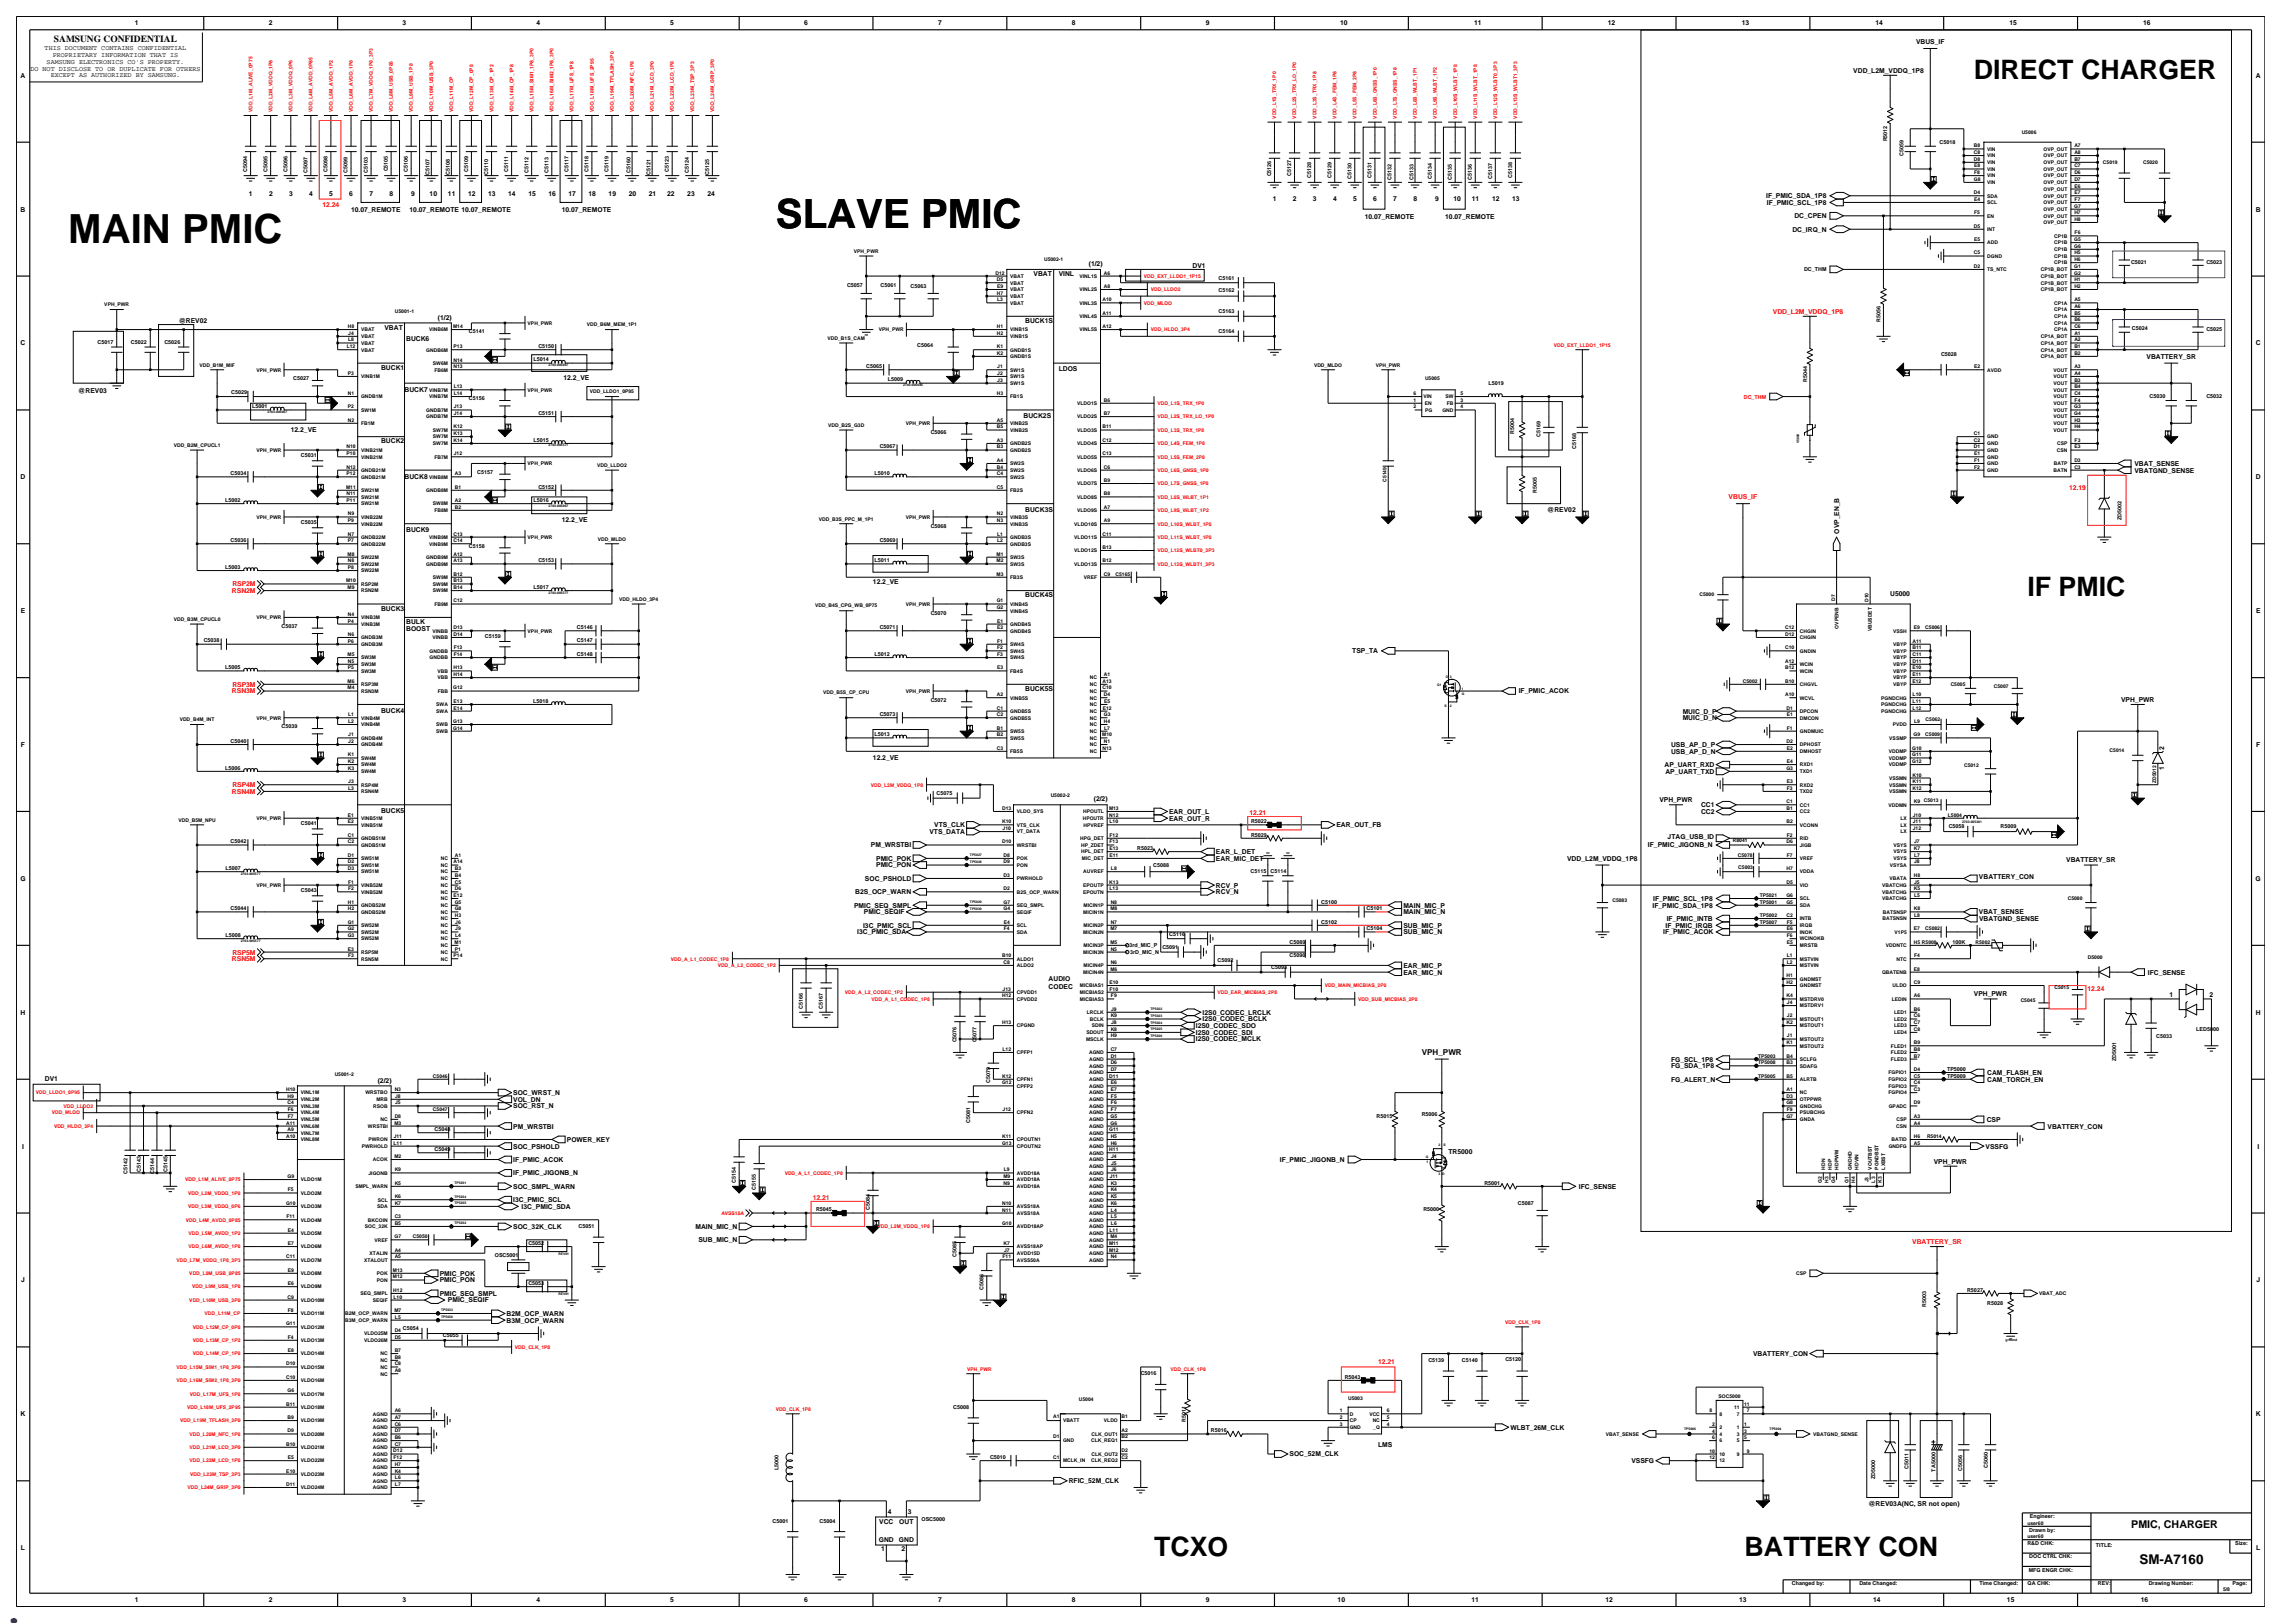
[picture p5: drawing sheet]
<svg xmlns="http://www.w3.org/2000/svg" width="420mm" height="297mm" viewBox="0 0 420 297" stroke-linecap="round" stroke-linejoin="round" font-family="sans-serif">
<defs><g id="words">
<text font-size="8.5" fill="#00f" x="0" y="297">.</text>
<g font-size="7.4">
<text x="142" y="41.6">SLAVE PMIC</text>
<text x="12.5" y="44.4">MAIN PMIC</text>
</g>
<g font-size="4.9">
<text x="361.2" y="14.4">DIRECT CHARGER</text>
<text x="371" y="109">IF PMIC</text>
<text x="211.2" y="284.7">TCXO</text>
<text x="319.3" y="284.7">BATTERY CON</text>
</g>
<text font-size="2.5" x="391.5" y="286.3">SM-A7160</text>
<text font-size="2" x="390" y="279.6">PMIC, CHARGER</text>
<text font-size="1.7" x="9.9" y="7.7">SAMSUNG CONFIDENTIAL</text>
<text font-size="1.5" x="260.2" y="193.1">VPH_PWR</text>
<g font-size="1.2">
<text x="24.7" y="4.7">1</text>
<text x="49.2" y="4.7">2</text>
<text x="73.7" y="4.7">3</text>
<text x="98.2" y="4.7">4</text>
<text x="122.7" y="4.7">5</text>
<text x="147.2" y="4.7">6</text>
<text x="171.7" y="4.7">7</text>
<text x="196.2" y="4.7">8</text>
<text x="220.7" y="4.7">9</text>
<text x="245.3" y="4.7">10</text>
<text x="269.8" y="4.7">11</text>
<text x="294.3" y="4.7">12</text>
<text x="318.7" y="4.7">13</text>
<text x="343.2" y="4.7">14</text>
<text x="367.7" y="4.7">15</text>
<text x="392.2" y="4.7">16</text>
<text x="8.2" y="9.2">THIS DOCUMENT CONTAINS CONFIDENTIAL</text>
<text x="8.5" y="11.7">SAMSUNG ELECTRONICS CO'S PROPERTY.</text>
<text x="9.6" y="10.5">PROPRIETARY INFORMATION THAT IS</text>
<text x="350.6" y="8.1">VBUS_IF</text>
<text x="3.8" y="14.2">A</text>
<text x="5.6" y="12.9">DO NOT DISCLOSE TO OR DUPLICATE FOR OTHERS</text>
<text x="9.3" y="14.1">EXCEPT AS AUTHORIZED BY SAMSUNG.</text>
<text x="339.2" y="13.3">VDD_L2M_VDDQ_1P8</text>
<text x="412.8" y="14.2">A</text>
<text x="45.6" y="35.8">1</text>
<text x="49.2" y="35.8">2</text>
<text x="52.9" y="35.8">3</text>
<text x="56.6" y="35.8">4</text>
<text x="60.3" y="35.8">5</text>
<text x="63.9" y="35.8">6</text>
<text x="67.6" y="35.8">7</text>
<text x="71.3" y="35.8">8</text>
<text x="75.2" y="35.8">9</text>
<text x="78.6" y="35.8">10</text>
<text x="82" y="35.8">11</text>
<text x="85.7" y="35.8">12</text>
<text x="89.3" y="35.8">13</text>
<text x="93" y="35.8">14</text>
<text x="96.7" y="35.8">15</text>
<text x="100.4" y="35.8">16</text>
<text x="104" y="35.8">17</text>
<text x="107.7" y="35.8">18</text>
<text x="111.4" y="35.8">19</text>
<text x="115.1" y="35.8">20</text>
<text x="118.7" y="35.8">21</text>
<text x="122.1" y="35.8">22</text>
<text x="125.8" y="35.8">23</text>
<text x="129.5" y="35.8">24</text>
<text x="3.8" y="38.7">B</text>
<text x="64.2" y="38.9">10.07_REMOTE</text>
<text x="74.9" y="38.9">10.07_REMOTE 10.07_REMOTE</text>
<text x="102.8" y="38.9">10.07_REMOTE</text>
<text x="232.9" y="36.7">1</text>
<text x="236.6" y="36.7">2</text>
<text x="240.3" y="36.7">3</text>
<text x="244" y="36.7">4</text>
<text x="247.6" y="36.7">5</text>
<text x="249.8" y="40.1">10.07_REMOTE</text>
<text x="251.3" y="36.7">6</text>
<text x="255" y="36.7">7</text>
<text x="258.7" y="36.7">8</text>
<text x="262.6" y="36.7">9</text>
<text x="264.5" y="40.1">10.07_REMOTE</text>
<text x="266" y="36.7">10</text>
<text x="269.4" y="36.7">11</text>
<text x="273" y="36.7">12</text>
<text x="276.7" y="36.7">13</text>
<text x="323.2" y="36.3">IF_PMIC_SDA_1P8</text>
<text x="323.4" y="37.5">IF_PMIC_SCL_1P8</text>
<text x="328.4" y="39.9">DC_CPEN</text>
<text x="412.8" y="38.7">B</text>
<text x="328" y="42.4">DC_IRQ_N</text>
<text x="189.2" y="50.5">VBAT</text>
<text x="193.7" y="50.5">VINL</text>
<text x="199.2" y="48.7">(1/2)</text>
<text x="218.2" y="49">DV1</text>
<text x="32.7" y="59.1">@REV02</text>
<text x="80.2" y="58.5">(1/2)</text>
<text x="187.6" y="59.1">BUCK1S</text>
<text x="3.8" y="63.2">C</text>
<text x="70.4" y="60.3">VBAT</text>
<text x="74.3" y="62.5">BUCK6</text>
<text x="392.8" y="65.7">VBATTERY_SR</text>
<text x="412.8" y="63.2">C</text>
<text x="14.3" y="71.9">@REV03</text>
<text x="69.7" y="67.7">BUCK1</text>
<text x="74" y="71.6">BUCK7</text>
<text x="103.1" y="69.5">12.2_VE</text>
<text x="193.7" y="68">LDOS</text>
<text x="187.3" y="76.5">BUCK2S</text>
<text x="53.2" y="79">12.2_VE</text>
<text x="69.7" y="81.1">BUCK2</text>
<text x="3.8" y="87.7">D</text>
<text x="74" y="87.6">BUCK8</text>
<text x="390.6" y="86.5">VBATGND_SENSE</text>
<text x="390.6" y="85.3">VBAT_SENSE</text>
<text x="412.8" y="87.7">D</text>
<text x="102.8" y="95.5">12.2_VE</text>
<text x="187.6" y="93.7">BUCK3S</text>
<text x="283.1" y="93.7">@REV02</text>
<text x="74.3" y="97.4">BUCK9</text>
<text x="336.6" y="97.7" transform="rotate(-90 336.6 97.7)">OVP_EN_B</text>
<text x="159.8" y="106.9">12.2_VE</text>
<text x="3.8" y="112.2">E</text>
<text x="69.7" y="111.8">BUCK3</text>
<text x="187.6" y="109.3">BUCK4S</text>
<text x="345.9" y="109">U5000</text>
<text x="412.9" y="112.2">E</text>
<text x="74.3" y="114.2">BULK</text>
<text x="74.3" y="115.4">BOOST</text>
<text x="247.5" y="119.5">TSP_TA</text>
<text x="69.7" y="130.4">BUCK4</text>
<text x="187.6" y="126.5">BUCK5S</text>
<text x="277.9" y="126.9">IF_PMIC_ACOK</text>
<text x="307.9" y="130.6">MUIC_D_P</text>
<text x="307.9" y="131.8">MUIC_D_N</text>
<text x="388.2" y="128.4">VPH_PWR</text>
<text x="3.8" y="136.7">F</text>
<text x="305.8" y="136.7">USB_AP_D_P</text>
<text x="305.8" y="137.9">USB_AP_D_N</text>
<text x="396" y="137.2" transform="rotate(-90 396 137.2)">2</text>
<text x="412.9" y="136.7">F</text>
<text x="159.8" y="139">12.2_VE</text>
<text x="304.6" y="140.4">AP_UART_RXD</text>
<text x="304.8" y="141.6">AP_UART_TXD</text>
<text x="396" y="140.9" transform="rotate(-90 396 140.9)">1</text>
<text x="69.7" y="148.8">BUCK5</text>
<text x="200.2" y="146.6">(2/2)</text>
<text x="214" y="148.9">EAR_OUT_L</text>
<text x="303.7" y="146.8">VPH_PWR</text>
<text x="311.3" y="148.9">CC2</text>
<text x="311.3" y="147.7">CC1</text>
<text x="159.4" y="155.1">PM_WRSTBI</text>
<text x="170.1" y="152.6">VTS_DATA</text>
<text x="171" y="151.4">VTS_CLK</text>
<text x="214" y="150.2">EAR_OUT_R</text>
<text x="244.6" y="151.4">EAR_OUT_FB</text>
<text x="301.6" y="155.1">IF_PMIC_JIGONB_N</text>
<text x="305.2" y="153.5">JTAG_USB_ID</text>
<text x="3.7" y="161.2">G</text>
<text x="158.3" y="161.2">SOC_PSHOLD</text>
<text x="160.3" y="158.7">PMIC_PON</text>
<text x="160.3" y="157.5">PMIC_POK</text>
<text x="222.5" y="156.3">EAR_L_DET</text>
<text x="222.5" y="157.5">EAR_MIC_DET</text>
<text x="286.8" y="157.5">VDD_L2M_VDDQ_1P8</text>
<text x="362.2" y="160.9">VBATTERY_CON</text>
<text x="378.1" y="157.8">VBATTERY_SR</text>
<text x="412.8" y="161.2">G</text>
<text x="156.3" y="166.1">PMIC_SEQ_SMPL</text>
<text x="156.5" y="163.6">B2S_OCP_WARN</text>
<text x="158.1" y="167.3">PMIC_SEQIF</text>
<text x="222.5" y="162.4">RCV_P</text>
<text x="222.5" y="163.6">RCV_N</text>
<text x="256.8" y="166.1">MAIN_MIC_P</text>
<text x="256.8" y="167.3">MAIN_MIC_N</text>
<text x="302.4" y="166.1">IF_PMIC_SDA_1P8</text>
<text x="302.6" y="164.9">IF_PMIC_SCL_1P8</text>
<text x="362.1" y="167.3">VBAT_SENSE</text>
<text x="156.9" y="171">I3C_PMIC_SDA</text>
<text x="157.9" y="169.8">I3C_PMIC_SCL</text>
<text x="256.8" y="171">SUB_MIC_N</text>
<text x="256.8" y="169.8">SUB_MIC_P</text>
<text x="304.4" y="171">IF_PMIC_ACOK</text>
<text x="304.8" y="169.8">IF_PMIC_IRQB</text>
<text x="305" y="168.5">IF_PMIC_INTB</text>
<text x="362.2" y="168.5">VBATGND_SENSE</text>
<text x="191.9" y="179.4">AUDIO</text>
<text x="256.8" y="177.1">EAR_MIC_P</text>
<text x="256.8" y="178.3">EAR_MIC_N</text>
<text x="393.1" y="178.3">IFC_SENSE</text>
<text x="3.8" y="185.7">H</text>
<text x="191.9" y="180.9">CODEC</text>
<text x="220.1" y="185.7">I2S0_CODEC_LRCLK</text>
<text x="361.2" y="182.3">VPH_PWR</text>
<text x="397" y="182.5">1</text>
<text x="404.4" y="182.5">2</text>
<text x="412.8" y="185.7">H</text>
<text x="218.8" y="188.1">I2S0_CODEC_SDO</text>
<text x="218.8" y="189.4">I2S0_CODEC_SDI</text>
<text x="218.8" y="190.6">I2S0_CODEC_MCLK</text>
<text x="220.1" y="186.9">I2S0_CODEC_BCLK</text>
<text x="8.2" y="197.8">DV1</text>
<text x="305.8" y="194.2">FG_SCL_1P8</text>
<text x="305.8" y="195.5">FG_SDA_1P8</text>
<text x="305.8" y="197.9">FG_ALERT_N</text>
<text x="363.7" y="197.9">CAM_TORCH_EN</text>
<text x="363.7" y="196.7">CAM_FLASH_EN</text>
<text x="69.1" y="198.1">(2/2)</text>
<text x="93.9" y="200.4">SOC_WRST_N</text>
<text x="93.9" y="201.6">VOL_DN</text>
<text x="93.9" y="202.8">SOC_RST_N</text>
<text x="93.9" y="206.5">PM_WRSTBI</text>
<text x="103.7" y="209">POWER_KEY</text>
<text x="363.6" y="205.3">CSP</text>
<text x="374.7" y="206.5">VBATTERY_CON</text>
<text x="4" y="210.2">I</text>
<text x="93.9" y="210.2">SOC_PSHOLD</text>
<text x="93.9" y="212.6">IF_PMIC_ACOK</text>
<text x="93.9" y="215.1">IF_PMIC_JIGONB_N</text>
<text x="234.2" y="212.6">IF_PMIC_JIGONB_N</text>
<text x="265.1" y="211.2">TR5000</text>
<text x="353.9" y="212.9">VPH_PWR</text>
<text x="363.4" y="210.2">VSSFG</text>
<text x="413.1" y="210.2">I</text>
<text x="93.9" y="217.5">SOC_SMPL_WARN</text>
<text x="93.9" y="220">I3C_PMIC_SCL</text>
<text x="95.5" y="221.2">I3C_PMIC_SDA</text>
<text x="289" y="217.5">IFC_SENSE</text>
<text x="93.9" y="224.9">SOC_32K_CLK</text>
<text x="127.3" y="224.9">MAIN_MIC_N</text>
<text x="127.8" y="227.3">SUB_MIC_N</text>
<text x="80.5" y="233.4">PMIC_POK</text>
<text x="3.9" y="234.7">J</text>
<text x="80.5" y="234.7">PMIC_PON</text>
<text x="80.5" y="237.1">PMIC_SEQ_SMPL</text>
<text x="82" y="238.3">PMIC_SEQIF</text>
<text x="412.9" y="234.7">J</text>
<text x="92.7" y="240.8">B2M_OCP_WARN</text>
<text x="92.7" y="242">B3M_OCP_WARN</text>
<text x="320.8" y="248.1">VBATTERY_CON</text>
<text x="3.8" y="259.2">K</text>
<text x="276.4" y="261.6">WLBT_26M_CLK</text>
<text x="412.8" y="259.2">K</text>
<text x="236" y="266.5">SOC_52M_CLK</text>
<text x="252.2" y="264.8">LMS</text>
<text x="298.6" y="267.7">VSSFG</text>
<text x="195.6" y="271.4">RFIC_52M_CLK</text>
<text x="341.9" y="275.6">@REV03A(NC, SR not open)</text>
<text x="160.9" y="278.9">VCC</text>
<text x="162.5" y="277">4</text>
<text x="164.6" y="278.9">OUT</text>
<text x="166.1" y="277">3</text>
<text x="3.8" y="283.7">L</text>
<text x="160.8" y="282.2">GND</text>
<text x="161.3" y="283.8">1</text>
<text x="164.5" y="282.2">GND</text>
<text x="165" y="283.8">2</text>
<text x="412.9" y="283.7">L</text>
<text x="24.7" y="293.2">1</text>
<text x="49.2" y="293.2">2</text>
<text x="73.7" y="293.2">3</text>
<text x="98.2" y="293.2">4</text>
<text x="122.7" y="293.2">5</text>
<text x="147.2" y="293.2">6</text>
<text x="171.7" y="293.2">7</text>
<text x="196.2" y="293.2">8</text>
<text x="220.7" y="293.2">9</text>
<text x="244.8" y="293.2">10</text>
<text x="269.3" y="293.2">11</text>
<text x="293.8" y="293.2">12</text>
<text x="318.3" y="293.2">13</text>
<text x="342.8" y="293.2">14</text>
<text x="367.3" y="293.2">15</text>
<text x="391.8" y="293.2">16</text>
</g>
<g font-size="1.2" fill="#f00">
<text x="59" y="38">12.24</text>
<text x="324.5" y="57.4">VDD_L2M_VDDQ_1P8</text>
<text x="378.7" y="89.7">12.19</text>
<text x="316.4" y="91.4">VBUS_IF</text>
<text x="42.5" y="107.3">RSP2M</text>
<text x="42.5" y="108.5">RSN2M</text>
<text x="42.5" y="125.7">RSP3M</text>
<text x="42.5" y="126.9">RSN3M</text>
<text x="42.5" y="145.3">RSN4M</text>
<text x="42.5" y="144">RSP4M</text>
<text x="228.7" y="149.1">12.21</text>
<text x="42.5" y="175.9">RSN5M</text>
<text x="42.5" y="174.7">RSP5M</text>
<text x="382" y="181.3">12.24</text>
<text x="148.7" y="219.5">12.21</text>
<text x="350" y="227.6">VBATTERY_SR</text>
<text x="252.2" y="249.5">12.21</text>
</g>
<g font-size="1">
<text x="345.4" y="25.9" transform="rotate(-90 345.4 25.9)">R5012</text>
<text x="348.4" y="28.5" transform="rotate(-90 348.4 28.5)">C5059</text>
<text x="354.9" y="26.3">C5018</text>
<text x="45.2" y="31.5" transform="rotate(-90 45.2 31.5)">C5094</text>
<text x="48.9" y="31.5" transform="rotate(-90 48.9 31.5)">C5095</text>
<text x="52.6" y="31.5" transform="rotate(-90 52.6 31.5)">C5096</text>
<text x="56.3" y="31.7" transform="rotate(-90 56.3 31.7)">C5097</text>
<text x="60" y="31.5" transform="rotate(-90 60 31.5)">C5098</text>
<text x="63.6" y="31.7" transform="rotate(-90 63.6 31.7)">C5099</text>
<text x="67.3" y="31.7" transform="rotate(-90 67.3 31.7)">C5103</text>
<text x="71" y="31.4" transform="rotate(-90 71 31.4)">C5105</text>
<text x="74.6" y="31.5" transform="rotate(-90 74.6 31.5)">C5106</text>
<text x="78.6" y="32" transform="rotate(-90 78.6 32)">C5107</text>
<text x="82.3" y="32" transform="rotate(-90 82.3 32)">C5108</text>
<text x="85.7" y="31.5" transform="rotate(-90 85.7 31.5)">C5109</text>
<text x="89.3" y="32" transform="rotate(-90 89.3 32)">C5110</text>
<text x="93" y="31.5" transform="rotate(-90 93 31.5)">C5111</text>
<text x="96.7" y="31.7" transform="rotate(-90 96.7 31.7)">C5112</text>
<text x="100.4" y="31.7" transform="rotate(-90 100.4 31.7)">C5113</text>
<text x="104" y="31.5" transform="rotate(-90 104 31.5)">C5117</text>
<text x="107.7" y="31.5" transform="rotate(-90 107.7 31.5)">C5118</text>
<text x="111.4" y="31.5" transform="rotate(-90 111.4 31.5)">C5119</text>
<text x="115.4" y="31.7" transform="rotate(-90 115.4 31.7)">C5160</text>
<text x="119" y="32" transform="rotate(-90 119 32)">C5121</text>
<text x="122.4" y="31.5" transform="rotate(-90 122.4 31.5)">C5123</text>
<text x="126.1" y="31.7" transform="rotate(-90 126.1 31.7)">C5124</text>
<text x="129.8" y="32" transform="rotate(-90 129.8 32)">C5125</text>
<text x="232.6" y="32.3" transform="rotate(-90 232.6 32.3)">C5126</text>
<text x="236.3" y="32.1" transform="rotate(-90 236.3 32.1)">C5127</text>
<text x="240" y="32.6" transform="rotate(-90 240 32.6)">C5128</text>
<text x="243.6" y="32.6" transform="rotate(-90 243.6 32.6)">C5129</text>
<text x="247.3" y="32.8" transform="rotate(-90 247.3 32.8)">C5130</text>
<text x="251" y="32.6" transform="rotate(-90 251 32.6)">C5131</text>
<text x="254.7" y="32.9" transform="rotate(-90 254.7 32.9)">C5132</text>
<text x="258.7" y="32.9" transform="rotate(-90 258.7 32.9)">C5133</text>
<text x="262" y="32.8" transform="rotate(-90 262 32.8)">C5134</text>
<text x="265.7" y="32.9" transform="rotate(-90 265.7 32.9)">C5135</text>
<text x="269.4" y="32.9" transform="rotate(-90 269.4 32.9)">C5136</text>
<text x="273" y="32.8" transform="rotate(-90 273 32.8)">C5137</text>
<text x="276.7" y="32.6" transform="rotate(-90 276.7 32.6)">C5138</text>
<text x="155" y="52.4">C5057</text>
<text x="161.1" y="52.4">C5061</text>
<text x="166.7" y="52.8">C5063</text>
<text x="223" y="51.2">C5161</text>
<text x="223" y="53.4">C5162</text>
<text x="330.2" y="49.7">DC_THM</text>
<text x="390" y="48.4">C5021</text>
<text x="403.8" y="48.4">C5023</text>
<text x="223" y="57.3">C5163</text>
<text x="344.2" y="58.9" transform="rotate(-90 344.2 58.9)">R5056</text>
<text x="17.9" y="62.9">C5017</text>
<text x="24" y="62.9">C5022</text>
<text x="30.1" y="62.9">C5026</text>
<text x="85.8" y="61">C5141</text>
<text x="98.5" y="63.7">C5150</text>
<text x="167.9" y="63.5">C5064</text>
<text x="223" y="61">C5164</text>
<text x="355.2" y="65.2">C5028</text>
<text x="390.2" y="60.4">C5024</text>
<text x="403.8" y="60.6">C5025</text>
<text x="53.7" y="69.6">C5027</text>
<text x="97.6" y="66.1">L5014</text>
<text x="158.5" y="67.4">C5065</text>
<text x="162.5" y="69.8">L5009</text>
<text x="272.4" y="70.4">L5019</text>
<text x="330.7" y="70" transform="rotate(-90 330.7 70)">R5044</text>
<text x="42.3" y="72">C5029</text>
<text x="46.2" y="74.7">L5001</text>
<text x="85.8" y="73.3">C5156</text>
<text x="98.5" y="75.9">C5151</text>
<text x="393.4" y="72.9">C5030</text>
<text x="403.8" y="72.9">C5032</text>
<text x="55.1" y="83.7">C5031</text>
<text x="97.6" y="80.8">L5015</text>
<text x="161" y="82.1">C5067</text>
<text x="170.3" y="79.4">C5066</text>
<text x="277.1" y="79.4" transform="rotate(-90 277.1 79.4)">R5004</text>
<text x="281.9" y="79.9" transform="rotate(-90 281.9 79.9)">C5169</text>
<text x="288.5" y="82.2" transform="rotate(-90 288.5 82.2)">C5168</text>
<text x="42.2" y="87">C5034</text>
<text x="87.3" y="86.7">C5157</text>
<text x="98.5" y="89.4">C5152</text>
<text x="160" y="87">L5010</text>
<text x="41.2" y="91.8">L5002</text>
<text x="55.1" y="95.9">C5035</text>
<text x="97.6" y="91.8">L5016</text>
<text x="281.2" y="90.2" transform="rotate(-90 281.2 90.2)">R5005</text>
<text x="388.3" y="95.2" transform="rotate(-90 388.3 95.2)">ZD5002</text>
<text x="42.2" y="99.2">C5036</text>
<text x="85.8" y="100.2">C5158</text>
<text x="161" y="99.2">C5069</text>
<text x="170.3" y="96.5">C5068</text>
<text x="41.2" y="104.1">L5003</text>
<text x="97.6" y="107.8">L5017</text>
<text x="98.5" y="102.9">C5153</text>
<text x="160" y="102.9">L5011</text>
<text x="170.3" y="112.5">C5070</text>
<text x="37.3" y="117.6">C5038</text>
<text x="51.5" y="114.9">C5037</text>
<text x="88.7" y="116.8">C5159</text>
<text x="105.6" y="115.1">C5146</text>
<text x="105.6" y="117.6">C5147</text>
<text x="161" y="115.1">C5071</text>
<text x="41.2" y="122.5">L5005</text>
<text x="105.6" y="120">C5148</text>
<text x="160" y="120">L5012</text>
<text x="97.6" y="128.6">L5018</text>
<text x="161" y="131">C5073</text>
<text x="170.3" y="128.4">C5072</text>
<text x="42.2" y="135.9">C5040</text>
<text x="51.5" y="133.3">C5039</text>
<text x="160" y="134.7">L5013</text>
<text x="41.2" y="140.8">L5006</text>
<text x="171.4" y="145.4">C5075</text>
<text x="42.2" y="154.3">C5042</text>
<text x="55.1" y="151">C5041</text>
<text x="208.1" y="155.5">R5023</text>
<text x="229" y="150.6">R5022</text>
<text x="229" y="153.1">R5029</text>
<text x="356.6" y="151.6">C5058</text>
<text x="366.1" y="151.6">R5009</text>
<text x="41.3" y="159.2">L5007</text>
<text x="211" y="158.7">C5088</text>
<text x="228.9" y="159.7">C5115</text>
<text x="232.5" y="159.7">C5114</text>
<text x="42.2" y="166.6">C5044</text>
<text x="55.1" y="163.3">C5043</text>
<text x="241.8" y="165.3">C5100</text>
<text x="250.1" y="166.6">C5101</text>
<text x="41.3" y="171.4">L5008</text>
<text x="206.7" y="173.3">3rd_MIC_P</text>
<text x="212.7" y="173.7">C5091</text>
<text x="214" y="171.2">C5116</text>
<text x="236" y="172.7">C5089</text>
<text x="241.8" y="169">C5102</text>
<text x="250.1" y="170.2">C5104</text>
<text x="357.3" y="172.7">100K</text>
<text x="206.8" y="174.5">3rD_MIC_N</text>
<text x="222.8" y="176.1">C5092</text>
<text x="232.6" y="177.3">C5093</text>
<text x="236" y="175.1">C5090</text>
<text x="146.9" y="184.6" transform="rotate(-90 146.9 184.6)">C5166</text>
<text x="150.6" y="184.6" transform="rotate(-90 150.6 184.6)">C5167</text>
<text x="175.1" y="190.7" transform="rotate(-90 175.1 190.7)">C5076</text>
<text x="178.7" y="190.7" transform="rotate(-90 178.7 190.7)">C5077</text>
<text x="394.6" y="189.9">C5033</text>
<text x="401.9" y="188.6">LED5000</text>
<text x="356.3" y="197.2">TP5009</text>
<text x="356.3" y="196">TP5000</text>
<text x="387.2" y="194.1" transform="rotate(-90 387.2 194.1)">ZD5001</text>
<text x="181.2" y="198.1" transform="rotate(-90 181.2 198.1)">C5079</text>
<text x="79.5" y="207">C5048</text>
<text x="177.5" y="205.4" transform="rotate(-90 177.5 205.4)">C5081</text>
<text x="251.9" y="204.5">R5015</text>
<text x="260.2" y="204.2">R5006</text>
<text x="23.3" y="214.8" transform="rotate(-90 23.3 214.8)">C5142</text>
<text x="25.8" y="214.5" transform="rotate(-90 25.8 214.5)">C5143</text>
<text x="28.2" y="214.8" transform="rotate(-90 28.2 214.8)">C5144</text>
<text x="30.6" y="214.5" transform="rotate(-90 30.6 214.5)">C5145</text>
<text x="79.5" y="210.6">C5049</text>
<text x="134.7" y="216.5" transform="rotate(-90 134.7 216.5)">C5154</text>
<text x="138.3" y="217.7" transform="rotate(-90 138.3 217.7)">C5155</text>
<text x="149.3" y="221.7">R5045</text>
<text x="159.2" y="221.4" transform="rotate(-90 159.2 221.4)">C5084</text>
<text x="260.5" y="221.7">R5000</text>
<text x="271.7" y="216.8">R5001</text>
<text x="277.8" y="220.5">C5087</text>
<text x="96.7" y="227.8">C5052</text>
<text x="105.9" y="224.7">C5051</text>
<text x="90.6" y="230">OSC5001</text>
<text x="175.1" y="229.9" transform="rotate(-90 175.1 229.9)">C5085</text>
<text x="96.7" y="235.1">C5053</text>
<text x="180" y="236.1" transform="rotate(-90 180 236.1)">C5086</text>
<text x="352.5" y="239.1" transform="rotate(-90 352.5 239.1)">R5003</text>
<text x="360" y="236.4">R5027</text>
<text x="363.7" y="238.8">R5028</text>
<text x="73.7" y="243.4">C5054</text>
<text x="81.1" y="244.6">C5055</text>
<text x="208.8" y="251.7">C5016</text>
<text x="261.4" y="249.2">C5139</text>
<text x="267.5" y="249.2">C5140</text>
<text x="275.5" y="249">C5120</text>
<text x="174.4" y="257.8">C5008</text>
<text x="246.1" y="252.3">R5043</text>
<text x="217" y="260.2" transform="rotate(-90 217 260.2)">R5011</text>
<text x="221.6" y="262.1">R5016</text>
<text x="142.5" y="269" transform="rotate(-90 142.5 269)">L5000</text>
<text x="181.2" y="267">C5010</text>
<text x="349.3" y="268.8" transform="rotate(-90 349.3 268.8)">C5011</text>
<text x="354.2" y="269.3" transform="rotate(-90 354.2 269.3)">TA5000</text>
<text x="359.1" y="269.1" transform="rotate(-90 359.1 269.1)">C5056</text>
<text x="363.8" y="268.7" transform="rotate(-90 363.8 268.7)">C5060</text>
<text x="343.2" y="270.7" transform="rotate(-90 343.2 270.7)">ZD5000</text>
<text x="141.4" y="278.6">C5001</text>
<text x="150" y="278.6">C5004</text>
<text x="168.6" y="278.4">OSC5000</text>
<text x="371.4" y="280.2">Drawn by:</text>
<text x="371.5" y="277.8">Engineer:</text>
<text x="371" y="282.7">R&amp;D CHK:</text>
<text x="371.3" y="287.6">MFG ENGR CHK:</text>
<text x="371.4" y="285.2">DOC CTRL CHK:</text>
<text x="383.6" y="283">TITLE:</text>
<text x="409.1" y="282.7">Size:</text>
<text x="327.9" y="290.1">Changed by:</text>
<text x="340.3" y="290.1">Date Changed:</text>
<text x="362.2" y="290.1">Time Changed:</text>
<text x="371.1" y="290.1">QA CHK:</text>
<text x="383.9" y="290.1">REV:</text>
<text x="393.2" y="290.1">Drawing Number:</text>
<text x="408.6" y="290.1">Page:</text>
</g>
<text font-size="1" fill="#f00" x="319.1" y="72.9">DC_THM</text>
<g font-size=".9" fill="#f00">
<text x="46.2" y="20.5" transform="rotate(-90 46.2 20.5)">VDD_L1M_ALIVE_0P75</text>
<text x="49.9" y="20.5" transform="rotate(-90 49.9 20.5)">VDD_L2M_VDDQ_1P8</text>
<text x="53.5" y="20.5" transform="rotate(-90 53.5 20.5)">VDD_L3M_VDDQ_0P6</text>
<text x="57.2" y="20.5" transform="rotate(-90 57.2 20.5)">VDD_L4M_AVDD_0P85</text>
<text x="60.9" y="20.5" transform="rotate(-90 60.9 20.5)">VDD_L5M_AVDD_1P2</text>
<text x="64.6" y="20.5" transform="rotate(-90 64.6 20.5)">VDD_L6M_AVDD_1P8</text>
<text x="68.2" y="20.5" transform="rotate(-90 68.2 20.5)">VDD_L7M_VDDQ_1P8_3P3</text>
<text x="71.9" y="20.5" transform="rotate(-90 71.9 20.5)">VDD_L8M_USB_0P85</text>
<text x="75.6" y="20.5" transform="rotate(-90 75.6 20.5)">VDD_L9M_USB_1P8</text>
<text x="79.3" y="20.5" transform="rotate(-90 79.3 20.5)">VDD_L10M_USB_3P0</text>
<text x="82.9" y="20.5" transform="rotate(-90 82.9 20.5)">VDD_L11M_CP</text>
<text x="86.6" y="20.5" transform="rotate(-90 86.6 20.5)">VDD_L12M_CP_0P8</text>
<text x="90.3" y="20.5" transform="rotate(-90 90.3 20.5)">VDD_L13M_CP_1P2</text>
<text x="94" y="20.5" transform="rotate(-90 94 20.5)">VDD_L14M_CP_1P8</text>
<text x="97.6" y="20.5" transform="rotate(-90 97.6 20.5)">VDD_L15M_SIM1_1P8_3P0</text>
<text x="101.3" y="20.5" transform="rotate(-90 101.3 20.5)">VDD_L16M_SIM2_1P8_3P0</text>
<text x="105" y="20.5" transform="rotate(-90 105 20.5)">VDD_L17M_UFS_1P8</text>
<text x="108.6" y="20.5" transform="rotate(-90 108.6 20.5)">VDD_L18M_UFS_2P95</text>
<text x="112.3" y="20.5" transform="rotate(-90 112.3 20.5)">VDD_L19M_TFLASH_3P0</text>
<text x="116" y="20.5" transform="rotate(-90 116 20.5)">VDD_L20M_NFC_1P8</text>
<text x="119.7" y="20.5" transform="rotate(-90 119.7 20.5)">VDD_L21M_LCD_3P0</text>
<text x="123.3" y="20.5" transform="rotate(-90 123.3 20.5)">VDD_L22M_LCD_1P8</text>
<text x="127" y="20.5" transform="rotate(-90 127 20.5)">VDD_L23M_TSP_3P3</text>
<text x="130.7" y="20.5" transform="rotate(-90 130.7 20.5)">VDD_L24M_GRIP_3P0</text>
<text x="233.6" y="21.7" transform="rotate(-90 233.6 21.7)">VDD_L1S_TRX_1P0</text>
<text x="237.2" y="21.7" transform="rotate(-90 237.2 21.7)">VDD_L2S_TRX_LO_1P0</text>
<text x="240.9" y="21.7" transform="rotate(-90 240.9 21.7)">VDD_L3S_TRX_1P8</text>
<text x="244.6" y="21.7" transform="rotate(-90 244.6 21.7)">VDD_L4S_FEM_1P8</text>
<text x="248.3" y="21.7" transform="rotate(-90 248.3 21.7)">VDD_L5S_FEM_2P8</text>
<text x="251.9" y="21.7" transform="rotate(-90 251.9 21.7)">VDD_L6S_GNSS_1P0</text>
<text x="255.6" y="21.7" transform="rotate(-90 255.6 21.7)">VDD_L7S_GNSS_1P8</text>
<text x="259.3" y="21.7" transform="rotate(-90 259.3 21.7)">VDD_L8S_WLBT_1P1</text>
<text x="263" y="21.7" transform="rotate(-90 263 21.7)">VDD_L9S_WLBT_1P2</text>
<text x="266.6" y="21.7" transform="rotate(-90 266.6 21.7)">VDD_L10S_WLBT_1P8</text>
<text x="270.3" y="21.7" transform="rotate(-90 270.3 21.7)">VDD_L11S_WLBT_1P8</text>
<text x="274" y="21.7" transform="rotate(-90 274 21.7)">VDD_L12S_WLBT0_3P3</text>
<text x="277.7" y="21.7" transform="rotate(-90 277.7 21.7)">VDD_L13S_WLBT1_3P3</text>
<text x="209.4" y="50.8">VDD_EXT_LLDO1_1P15</text>
<text x="210.6" y="53.3">VDD_LLDO2</text>
<text x="209.4" y="55.8">VDD_MLDO</text>
<text x="210.6" y="60.6">VDD_HLDO_3P4</text>
<text x="284.4" y="63.4">VDD_EXT_LLDO1_1P15</text>
<text x="211.8" y="74.1">VDD_L1S_TRX_1P0</text>
<text x="211.8" y="76.6">VDD_L2S_TRX_LO_1P0</text>
<text x="211.8" y="79">VDD_L3S_TRX_1P8</text>
<text x="211.8" y="81.5">VDD_L4S_FEM_1P8</text>
<text x="211.8" y="83.9">VDD_L5S_FEM_2P8</text>
<text x="211.8" y="86.4">VDD_L6S_GNSS_1P0</text>
<text x="211.8" y="88.8">VDD_L7S_GNSS_1P8</text>
<text x="211.8" y="91.3">VDD_L8S_WLBT_1P1</text>
<text x="211.8" y="93.7">VDD_L9S_WLBT_1P2</text>
<text x="211.8" y="96.2">VDD_L10S_WLBT_1P8</text>
<text x="211.8" y="101.1">VDD_L12S_WLBT0_3P3</text>
<text x="211.8" y="98.6">VDD_L11S_WLBT_1P8</text>
<text x="211.8" y="103.5">VDD_L13S_WLBT1_3P3</text>
<text x="159.4" y="143.9">VDD_L2M_VDDQ_1P8</text>
<text x="122.8" y="175.8">VDD_A_L1_CODEC_1P8</text>
<text x="131.3" y="177">VDD_A_L2_CODEC_1P2</text>
<text x="154.6" y="181.9">VDD_A_L2_CODEC_1P2</text>
<text x="159.5" y="183.1">VDD_A_L1_CODEC_1P8</text>
<text x="222.8" y="181.9">VDD_EAR_MICBIAS_2P8</text>
<text x="242.4" y="180.7">VDD_MAIN_MICBIAS_2P8</text>
<text x="248.5" y="183.1">VDD_SUB_MICBIAS_2P8</text>
<text x="6.5" y="200.3">VDD_LLDO1_0P95</text>
<text x="9.5" y="203.9">VDD_MLDO</text>
<text x="11.6" y="202.7">VDD_LLDO2</text>
<text x="9.9" y="206.4">VDD_HLDO_3P4</text>
<text x="143.6" y="215">VDD_A_L1_CODEC_1P8</text>
<text x="33.9" y="216.2">VDD_L1M_ALIVE_0P75</text>
<text x="34.4" y="218.6">VDD_L2M_VDDQ_1P8</text>
<text x="34.4" y="221.1">VDD_L3M_VDDQ_0P6</text>
<text x="34" y="223.5">VDD_L4M_AVDD_0P85</text>
<text x="34.5" y="226">VDD_L5M_AVDD_1P2</text>
<text x="132" y="222.3">AVSS18A</text>
<text x="160.6" y="224.7">VDD_L2M_VDDQ_1P8</text>
<text x="32.3" y="230.9">VDD_L7M_VDDQ_1P8_3P3</text>
<text x="34.5" y="228.4">VDD_L6M_AVDD_1P8</text>
<text x="34.6" y="233.3">VDD_L8M_USB_0P85</text>
<text x="34.6" y="238.2">VDD_L10M_USB_3P0</text>
<text x="35.2" y="235.8">VDD_L9M_USB_1P8</text>
<text x="35.3" y="245.6">VDD_L13M_CP_1P2</text>
<text x="35.3" y="243.1">VDD_L12M_CP_0P8</text>
<text x="37.5" y="240.7">VDD_L11M_CP</text>
<text x="275.4" y="242.2">VDD_CLK_1P8</text>
<text x="32.3" y="250.5">VDD_L15M_SIM1_1P8_3P0</text>
<text x="35.3" y="248">VDD_L14M_CP_1P8</text>
<text x="94.2" y="246.8">VDD_CLK_1P8</text>
<text x="177" y="250.8">VPH_PWR</text>
<text x="214.2" y="250.8">VDD_CLK_1P8</text>
<text x="32.3" y="252.9">VDD_L16M_SIM2_1P8_3P0</text>
<text x="34.2" y="257.8">VDD_L18M_UFS_2P95</text>
<text x="34.7" y="255.4">VDD_L17M_UFS_1P8</text>
<text x="33" y="260.3">VDD_L19M_TFLASH_3P0</text>
<text x="34.7" y="262.7">VDD_L20M_NFC_1P8</text>
<text x="142" y="258.1">VDD_CLK_1P8</text>
<text x="34.7" y="265.2">VDD_L21M_LCD_3P0</text>
<text x="34.7" y="267.6">VDD_L22M_LCD_1P8</text>
<text x="34.3" y="272.5">VDD_L24M_GRIP_3P0</text>
<text x="34.8" y="270.1">VDD_L23M_TSP_3P3</text>
</g>
<g font-size=".9">
<text x="361.2" y="29.4">D8</text>
<text x="361.2" y="28.2">C8</text>
<text x="361.2" y="27">B8</text>
<text x="363.7" y="28.8">VIN</text>
<text x="363.7" y="27.6">VIN</text>
<text x="370" y="24.5">U5006</text>
<text x="374" y="28.8">OVP_OUT</text>
<text x="374" y="27.6">OVP_OUT</text>
<text x="379.6" y="28.2">A8</text>
<text x="379.6" y="29.4">B7</text>
<text x="379.6" y="27">A7</text>
<text x="361.2" y="33.1">G8</text>
<text x="361.2" y="35.5">D4</text>
<text x="361.3" y="30.6">E8</text>
<text x="361.3" y="31.9">F8</text>
<text x="363.7" y="33.7">VIN</text>
<text x="363.7" y="32.5">VIN</text>
<text x="363.7" y="31.3">VIN</text>
<text x="363.7" y="30">VIN</text>
<text x="374" y="34.9">OVP_OUT</text>
<text x="374" y="32.5">OVP_OUT</text>
<text x="374" y="33.7">OVP_OUT</text>
<text x="374" y="31.3">OVP_OUT</text>
<text x="374" y="30">OVP_OUT</text>
<text x="379.6" y="31.9">D6</text>
<text x="379.6" y="33.1">D7</text>
<text x="379.6" y="30.6">C7</text>
<text x="379.6" y="34.3">E6</text>
<text x="379.6" y="35.5">E7</text>
<text x="384.9" y="30">C5019</text>
<text x="392.2" y="30">C5020</text>
<text x="361.2" y="41.7">D5</text>
<text x="361.3" y="36.8">E4</text>
<text x="361.3" y="39.2">F5</text>
<text x="363.7" y="39.8">EN</text>
<text x="363.7" y="37.4">SCL</text>
<text x="363.7" y="36.2">SDA</text>
<text x="374" y="41">OVP_OUT</text>
<text x="374" y="39.8">OVP_OUT</text>
<text x="374" y="38.6">OVP_OUT</text>
<text x="374" y="37.4">OVP_OUT</text>
<text x="374" y="36.2">OVP_OUT</text>
<text x="379.6" y="38">G7</text>
<text x="379.6" y="40.4">H8</text>
<text x="379.6" y="39.2">H7</text>
<text x="379.7" y="36.8">F7</text>
<text x="156.3" y="46.3">VPH_PWR</text>
<text x="191.1" y="47.8">U5002-1</text>
<text x="361.2" y="46.6">C5</text>
<text x="361.3" y="44.1">E5</text>
<text x="363.7" y="44.7">ADD</text>
<text x="363.7" y="42.3">INT</text>
<text x="363.7" y="47.2">DGND</text>
<text x="375.9" y="47.2">CP1B</text>
<text x="375.9" y="44.7">CP1B</text>
<text x="375.9" y="45.9">CP1B</text>
<text x="375.9" y="43.5">CP1B</text>
<text x="379.6" y="44.1">G5</text>
<text x="379.6" y="45.3">G6</text>
<text x="379.6" y="46.6">H5</text>
<text x="379.6" y="47.8">H6</text>
<text x="379.7" y="42.9">F6</text>
<text x="182.2" y="50.2">D12</text>
<text x="182.4" y="53.9">H7</text>
<text x="182.4" y="51.5">D5</text>
<text x="182.5" y="52.7">E9</text>
<text x="184.9" y="53.3">VBAT</text>
<text x="184.9" y="50.8">VBAT</text>
<text x="184.9" y="52.1">VBAT</text>
<text x="197.6" y="50.8">VINL1S</text>
<text x="197.6" y="53.3">VINL2S</text>
<text x="202" y="50.2">A6</text>
<text x="202" y="52.7">A8</text>
<text x="361.2" y="49">D2</text>
<text x="363.7" y="49.6">TS_NTC</text>
<text x="373.5" y="52.1">CP1B_BOT</text>
<text x="373.5" y="53.3">CP1B_BOT</text>
<text x="373.5" y="49.6">CP1B_BOT</text>
<text x="373.5" y="50.8">CP1B_BOT</text>
<text x="375.9" y="48.4">CP1B</text>
<text x="379.6" y="49">G1</text>
<text x="379.6" y="50.2">G2</text>
<text x="379.6" y="51.5">H1</text>
<text x="379.6" y="52.7">H2</text>
<text x="19.1" y="56.1">VPH_PWR</text>
<text x="72.3" y="57.3">U5001-1</text>
<text x="96.6" y="59.4">VPH_PWR</text>
<text x="107.4" y="59.7">VDD_B6M_MEM_1P1</text>
<text x="182.5" y="55.1">L3</text>
<text x="184.9" y="55.8">VBAT</text>
<text x="184.9" y="54.5">VBAT</text>
<text x="197.6" y="55.8">VINL3S</text>
<text x="197.6" y="58.2">VINL4S</text>
<text x="201.8" y="55.1">A10</text>
<text x="201.8" y="57.6">A11</text>
<text x="375.9" y="58.2">CP1A</text>
<text x="375.9" y="59.4">CP1A</text>
<text x="375.9" y="55.8">CP1A</text>
<text x="375.9" y="57">CP1A</text>
<text x="379.6" y="57.6">B5</text>
<text x="379.6" y="58.8">B6</text>
<text x="379.6" y="55.1">A5</text>
<text x="379.6" y="56.4">A6</text>
<text x="63.5" y="63.7">L12</text>
<text x="63.7" y="60">H8</text>
<text x="63.7" y="62.5">L8</text>
<text x="63.7" y="61.3">J4</text>
<text x="66.1" y="63.1">VBAT</text>
<text x="66.1" y="64.3">VBAT</text>
<text x="66.1" y="61.9">VBAT</text>
<text x="66.1" y="60.6">VBAT</text>
<text x="78" y="64.3">GNDB6M</text>
<text x="78.5" y="60.6">VINB6M</text>
<text x="82.9" y="60">M14</text>
<text x="83" y="63.7">P13</text>
<text x="151.5" y="62.2">VDD_B1S_CAM</text>
<text x="160.9" y="60.6">VPH_PWR</text>
<text x="182.4" y="63.7">K1</text>
<text x="182.4" y="64.9">K2</text>
<text x="182.4" y="60">H1</text>
<text x="182.4" y="61.3">H2</text>
<text x="184.9" y="64.3">GNDB1S</text>
<text x="184.9" y="65.5">GNDB1S</text>
<text x="184.9" y="60.6">VINB1S</text>
<text x="184.9" y="61.9">VINB1S</text>
<text x="197.6" y="60.6">VINL5S</text>
<text x="201.8" y="60">A12</text>
<text x="373.5" y="64.3">CP1A_BOT</text>
<text x="373.5" y="65.5">CP1A_BOT</text>
<text x="373.5" y="61.9">CP1A_BOT</text>
<text x="373.5" y="63.1">CP1A_BOT</text>
<text x="375.9" y="60.6">CP1A</text>
<text x="379.6" y="60">C6</text>
<text x="379.6" y="63.7">B1</text>
<text x="379.6" y="64.9">B2</text>
<text x="379.6" y="61.3">A1</text>
<text x="379.6" y="62.5">A2</text>
<text x="36.5" y="67.1">VDD_B1M_MIF</text>
<text x="47" y="68">VPH_PWR</text>
<text x="63.7" y="68.6">P3</text>
<text x="66.1" y="69.2">VINB1M</text>
<text x="78.5" y="71.7">VINB7M</text>
<text x="79.2" y="66.8">SW6M</text>
<text x="79.5" y="68">FB6M</text>
<text x="83" y="66.2">N14</text>
<text x="83" y="67.4">N13</text>
<text x="83" y="71.1">L13</text>
<text x="96.6" y="71.7">VPH_PWR</text>
<text x="107.9" y="72">VDD_LLDO1_0P95</text>
<text x="182.5" y="67.4">J1</text>
<text x="182.5" y="68.6">J2</text>
<text x="182.5" y="69.8">J3</text>
<text x="184.9" y="68">SW1S</text>
<text x="184.9" y="69.2">SW1S</text>
<text x="184.9" y="70.4">SW1S</text>
<text x="240.5" y="67.1">VDD_MLDO</text>
<text x="251.8" y="67.1">VPH_PWR</text>
<text x="260.8" y="69.5">U5005</text>
<text x="361.3" y="67.4">E2</text>
<text x="363.7" y="68">AVDD</text>
<text x="375.8" y="70.4">VOUT</text>
<text x="375.8" y="71.7">VOUT</text>
<text x="375.8" y="68">VOUT</text>
<text x="375.8" y="69.2">VOUT</text>
<text x="379.6" y="69.8">B3</text>
<text x="379.6" y="71.1">B4</text>
<text x="379.6" y="67.4">A3</text>
<text x="379.6" y="68.6">A4</text>
<text x="63.7" y="77.2">N2</text>
<text x="63.7" y="72.3">N1</text>
<text x="63.7" y="74.7">P2</text>
<text x="66.1" y="75.3">SW1M</text>
<text x="66.1" y="77.8">FB1M</text>
<text x="66.1" y="72.9">GNDB1M</text>
<text x="78" y="75.3">GNDB7M</text>
<text x="78" y="76.6">GNDB7M</text>
<text x="78.5" y="72.9">VINB7M</text>
<text x="83" y="72.3">L14</text>
<text x="83.1" y="74.7">J13</text>
<text x="83.1" y="75.9">J14</text>
<text x="165.8" y="77.8">VPH_PWR</text>
<text x="182.4" y="72.3">H3</text>
<text x="182.4" y="77.2">A5</text>
<text x="184.9" y="72.9">FB1S</text>
<text x="184.9" y="77.8">VINB2S</text>
<text x="197.1" y="74.1">VLDO1S</text>
<text x="197.1" y="76.6">VLDO2S</text>
<text x="202" y="75.9">B7</text>
<text x="202" y="73.5">B6</text>
<text x="258.7" y="73.5">1</text>
<text x="258.7" y="74.7">2</text>
<text x="258.7" y="72.3">6</text>
<text x="260.5" y="72.9">VIN</text>
<text x="260.8" y="74.1">EN</text>
<text x="260.8" y="75.3">PG</text>
<text x="264" y="75.3">GND</text>
<text x="264.5" y="72.9">SW</text>
<text x="264.8" y="74.1">FB</text>
<text x="267.3" y="73.5">3</text>
<text x="267.3" y="74.7">4</text>
<text x="267.3" y="72.3">5</text>
<text x="375.8" y="77.8">VOUT</text>
<text x="375.8" y="75.3">VOUT</text>
<text x="375.8" y="76.6">VOUT</text>
<text x="375.8" y="74.1">VOUT</text>
<text x="375.8" y="72.9">VOUT</text>
<text x="379.6" y="74.7">G3</text>
<text x="379.6" y="75.9">G4</text>
<text x="379.6" y="77.2">H3</text>
<text x="379.6" y="72.3">C4</text>
<text x="379.7" y="73.5">F4</text>
<text x="31.8" y="81.8">VDD_B2M_CPUCL1</text>
<text x="47" y="82.7">VPH_PWR</text>
<text x="63.4" y="82.1">N10</text>
<text x="63.4" y="83.3">P10</text>
<text x="66.1" y="83.9">VINB21M</text>
<text x="66.1" y="82.7">VINB21M</text>
<text x="79.2" y="79">SW7M</text>
<text x="79.2" y="80.2">SW7M</text>
<text x="79.2" y="81.5">SW7M</text>
<text x="79.5" y="83.9">FB7M</text>
<text x="83" y="78.4">K12</text>
<text x="83" y="79.6">K13</text>
<text x="83" y="80.9">K14</text>
<text x="83.1" y="83.3">J12</text>
<text x="151.6" y="78.1">VDD_B2S_G3D</text>
<text x="182.4" y="82.1">B3</text>
<text x="182.4" y="78.4">B5</text>
<text x="182.4" y="80.9">A3</text>
<text x="184.9" y="82.7">GNDB2S</text>
<text x="184.9" y="79">VINB2S</text>
<text x="184.9" y="81.5">GNDB2S</text>
<text x="197.1" y="81.5">VLDO4S</text>
<text x="197.1" y="83.9">VLDO5S</text>
<text x="197.1" y="79">VLDO3S</text>
<text x="201.8" y="80.9">C12</text>
<text x="201.8" y="83.3">C13</text>
<text x="201.8" y="78.4">B11</text>
<text x="361.2" y="82.1">D1</text>
<text x="361.2" y="79.6">C1</text>
<text x="361.2" y="80.9">C2</text>
<text x="361.3" y="83.3">E1</text>
<text x="363.7" y="83.9">GND</text>
<text x="363.7" y="82.7">GND</text>
<text x="363.7" y="80.2">GND</text>
<text x="363.7" y="81.5">GND</text>
<text x="375.8" y="79">VOUT</text>
<text x="376.4" y="82.7">CSN</text>
<text x="376.5" y="81.5">CSP</text>
<text x="379.6" y="78.4">H4</text>
<text x="379.6" y="82.1">E3</text>
<text x="379.7" y="80.9">F3</text>
<text x="63.3" y="89.4">M11</text>
<text x="63.4" y="85.8">N12</text>
<text x="63.4" y="87">P12</text>
<text x="66.1" y="87.6">GNDB21M</text>
<text x="66.1" y="86.4">GNDB21M</text>
<text x="78.5" y="87.6">VINB8M</text>
<text x="83.2" y="87">A3</text>
<text x="83.2" y="89.4">B1</text>
<text x="96.6" y="85.1">VPH_PWR</text>
<text x="109.3" y="85.4">VDD_LLDO2</text>
<text x="182.4" y="87">C4</text>
<text x="182.4" y="89.4">C5</text>
<text x="182.4" y="85.8">B4</text>
<text x="182.4" y="84.5">A4</text>
<text x="184.9" y="87.6">SW2S</text>
<text x="184.9" y="86.4">SW2S</text>
<text x="184.9" y="85.1">SW2S</text>
<text x="197.1" y="86.4">VLDO6S</text>
<text x="197.1" y="88.8">VLDO7S</text>
<text x="202" y="85.8">C6</text>
<text x="202" y="88.2">B9</text>
<text x="253.8" y="88.2" transform="rotate(-90 253.8 88.2)">C5149</text>
<text x="361.3" y="84.5">F1</text>
<text x="361.3" y="85.8">F2</text>
<text x="363.7" y="85.1">GND</text>
<text x="363.7" y="86.4">GND</text>
<text x="375.8" y="86.4">BATN</text>
<text x="375.9" y="85.1">BATP</text>
<text x="379.6" y="84.5">D3</text>
<text x="379.6" y="85.8">C3</text>
<text x="47" y="94.9">VPH_PWR</text>
<text x="63.4" y="90.6">N11</text>
<text x="63.4" y="91.9">P11</text>
<text x="63.7" y="94.3">N9</text>
<text x="63.7" y="95.5">P9</text>
<text x="66.1" y="92.5">SW21M</text>
<text x="66.1" y="94.9">VINB22M</text>
<text x="66.1" y="91.3">SW21M</text>
<text x="66.1" y="90">SW21M</text>
<text x="78" y="90">GNDB8M</text>
<text x="79.2" y="92.5">SW8M</text>
<text x="79.5" y="93.7">FB8M</text>
<text x="83.2" y="93.1">B2</text>
<text x="83.2" y="91.9">A2</text>
<text x="149.8" y="95.2">VDD_B3S_PPC_M_1P1</text>
<text x="165.8" y="94.9">VPH_PWR</text>
<text x="182.4" y="94.3">N2</text>
<text x="182.4" y="95.5">N3</text>
<text x="184.9" y="94.9">VINB3S</text>
<text x="184.9" y="90">FB2S</text>
<text x="197.1" y="91.3">VLDO8S</text>
<text x="197.1" y="93.7">VLDO9S</text>
<text x="202" y="90.6">B8</text>
<text x="202" y="93.1">A7</text>
<text x="202" y="95.5">A9</text>
<text x="63.6" y="101.7">M8</text>
<text x="63.7" y="98">N7</text>
<text x="63.7" y="99.2">P7</text>
<text x="66.1" y="99.8">GNDB22M</text>
<text x="66.1" y="96.2">VINB22M</text>
<text x="66.1" y="98.6">GNDB22M</text>
<text x="78.5" y="98.6">VINB9M</text>
<text x="78.5" y="99.8">VINB9M</text>
<text x="83" y="98">C13</text>
<text x="83" y="99.2">C14</text>
<text x="83" y="101.7">A12</text>
<text x="96.6" y="98.6">VPH_PWR</text>
<text x="109.4" y="98.9">VDD_MLDO</text>
<text x="182.4" y="101.7">M1</text>
<text x="182.5" y="99.2">L2</text>
<text x="182.5" y="98">L1</text>
<text x="184.9" y="96.2">VINB3S</text>
<text x="184.9" y="98.6">GNDB3S</text>
<text x="184.9" y="99.8">GNDB3S</text>
<text x="196.6" y="98.6">VLDO11S</text>
<text x="196.6" y="101.1">VLDO12S</text>
<text x="196.6" y="96.2">VLDO10S</text>
<text x="201.8" y="98">C11</text>
<text x="201.8" y="100.4">B13</text>
<text x="63.3" y="106.6">M10</text>
<text x="63.6" y="107.8">M9</text>
<text x="63.7" y="102.9">N8</text>
<text x="63.7" y="104.1">P8</text>
<text x="66.1" y="104.7">SW22M</text>
<text x="66.1" y="103.5">SW22M</text>
<text x="66.1" y="102.3">SW22M</text>
<text x="66.1" y="107.2">RSP2M</text>
<text x="78" y="102.3">GNDB9M</text>
<text x="78" y="103.5">GNDB9M</text>
<text x="79.2" y="106">SW9M</text>
<text x="79.2" y="107.2">SW9M</text>
<text x="83" y="105.4">B12</text>
<text x="83" y="106.6">B13</text>
<text x="83" y="107.8">B14</text>
<text x="83" y="102.9">A13</text>
<text x="182.4" y="102.9">M2</text>
<text x="182.4" y="105.4">M3</text>
<text x="184.9" y="102.3">SW3S</text>
<text x="184.9" y="103.5">SW3S</text>
<text x="184.9" y="106">FB3S</text>
<text x="196.6" y="103.5">VLDO13S</text>
<text x="198.3" y="106">VREF</text>
<text x="201.8" y="102.9">B12</text>
<text x="202" y="105.4">C9</text>
<text x="204.2" y="105.3">C5165</text>
<text x="31.8" y="113.6">VDD_B3M_CPUCL0</text>
<text x="47" y="113.3">VPH_PWR</text>
<text x="63.7" y="112.7">N4</text>
<text x="63.7" y="113.9">P4</text>
<text x="66.1" y="113.3">VINB3M</text>
<text x="66.1" y="108.4">RSN2M</text>
<text x="79.2" y="108.4">SW9M</text>
<text x="79.5" y="110.9">FB9M</text>
<text x="83" y="110.2">C12</text>
<text x="113.3" y="109.9">VDD_HLDO_3P4</text>
<text x="149.2" y="111.2">VDD_B4S_CPG_WB_0P75</text>
<text x="165.8" y="110.9">VPH_PWR</text>
<text x="182.4" y="110.2">G1</text>
<text x="182.4" y="111.5">G2</text>
<text x="182.5" y="113.9">E1</text>
<text x="184.9" y="110.9">VINB4S</text>
<text x="184.9" y="112.1">VINB4S</text>
<text x="311" y="109">C5000</text>
<text x="335.8" y="109.9" transform="rotate(-90 335.8 109.9)">D7</text>
<text x="342" y="110.1" transform="rotate(-90 342 110.1)">D10</text>
<text x="63.7" y="116.4">N6</text>
<text x="63.7" y="117.6">P6</text>
<text x="66.1" y="114.5">VINB3M</text>
<text x="66.1" y="118.2">GNDB3M</text>
<text x="66.1" y="117">GNDB3M</text>
<text x="78.6" y="119.4">GNDBB</text>
<text x="79.1" y="115.8">VINBB</text>
<text x="79.1" y="117">VINBB</text>
<text x="83" y="115.1">D13</text>
<text x="83" y="116.4">D14</text>
<text x="83" y="118.8">F13</text>
<text x="96.6" y="115.8">VPH_PWR</text>
<text x="182.5" y="115.1">E2</text>
<text x="182.5" y="118.8">F2</text>
<text x="182.5" y="117.6">F1</text>
<text x="184.9" y="114.5">GNDB4S</text>
<text x="184.9" y="115.8">GNDB4S</text>
<text x="184.9" y="118.2">SW4S</text>
<text x="184.9" y="119.4">SW4S</text>
<text x="326.7" y="116.4">D12</text>
<text x="326.7" y="118.8">C10</text>
<text x="326.7" y="115.1">C12</text>
<text x="329.4" y="117">CHGIN</text>
<text x="329.4" y="119.4">GNDIN</text>
<text x="329.4" y="115.8">CHGIN</text>
<text x="336.4" y="115" transform="rotate(-90 336.4 115)">OVPENB</text>
<text x="342.6" y="115.5" transform="rotate(-90 342.6 115.5)">VBUSDET</text>
<text x="346.5" y="115.8">VSSH</text>
<text x="346.5" y="119.4">VBYP</text>
<text x="346.5" y="118.2">VBYP</text>
<text x="350" y="118.8">B11</text>
<text x="350" y="117.6">A11</text>
<text x="350.3" y="115.1">E9</text>
<text x="352.3" y="115.1">C5006</text>
<text x="63.6" y="124.9">M6</text>
<text x="63.6" y="120">M5</text>
<text x="63.7" y="121.3">N5</text>
<text x="63.7" y="122.5">P5</text>
<text x="66.1" y="123.1">SW3M</text>
<text x="66.1" y="121.9">SW3M</text>
<text x="66.1" y="125.5">RSP3M</text>
<text x="66.1" y="120.7">SW3M</text>
<text x="78.6" y="120.7">GNDBB</text>
<text x="80" y="123.1">VBB</text>
<text x="80" y="124.3">VBB</text>
<text x="83" y="122.5">H13</text>
<text x="83" y="123.7">H14</text>
<text x="83" y="120">F14</text>
<text x="182.5" y="122.5">E3</text>
<text x="182.5" y="120">F3</text>
<text x="184.9" y="120.7">SW4S</text>
<text x="184.9" y="123.1">FB4S</text>
<text x="199.5" y="124.3">NC</text>
<text x="199.5" y="125.5">NC</text>
<text x="201.8" y="124.9">A13</text>
<text x="202" y="123.7">A1</text>
<text x="319" y="124.9">C5002</text>
<text x="326.7" y="124.9">B10</text>
<text x="326.7" y="122.5">B12</text>
<text x="326.7" y="121.3">A12</text>
<text x="329.4" y="125.5">CHGVL</text>
<text x="329.4" y="123.1">WCIN</text>
<text x="329.4" y="121.9">WCIN</text>
<text x="346.5" y="123.1">VBYP</text>
<text x="346.5" y="124.3">VBYP</text>
<text x="346.5" y="125.5">VBYP</text>
<text x="346.5" y="121.9">VBYP</text>
<text x="346.5" y="120.7">VBYP</text>
<text x="350" y="121.3">D11</text>
<text x="350" y="120">C11</text>
<text x="350" y="122.5">E10</text>
<text x="350" y="123.7">E11</text>
<text x="350" y="124.9">E12</text>
<text x="357" y="125.6">C5005</text>
<text x="364.9" y="125.8">C5007</text>
<text x="32.9" y="132">VDD_B4M_INT</text>
<text x="47" y="131.7">VPH_PWR</text>
<text x="63.6" y="126.2">M4</text>
<text x="63.7" y="131.1">L1</text>
<text x="66.1" y="126.8">RSN3M</text>
<text x="66.1" y="131.7">VINB4M</text>
<text x="79.8" y="129.2">SWA</text>
<text x="79.8" y="130.5">SWA</text>
<text x="80.1" y="126.8">FBB</text>
<text x="83" y="126.2">G12</text>
<text x="83" y="128.6">E13</text>
<text x="83" y="129.8">E14</text>
<text x="150.6" y="127.1">VDD_B5S_CP_CPU</text>
<text x="165.8" y="126.8">VPH_PWR</text>
<text x="182.4" y="131.1">C2</text>
<text x="182.4" y="129.8">C1</text>
<text x="182.4" y="127.4">A2</text>
<text x="184.9" y="130.5">GNDB5S</text>
<text x="184.9" y="131.7">GNDB5S</text>
<text x="184.9" y="128">VINB5S</text>
<text x="199.5" y="131.7">NC</text>
<text x="199.5" y="130.5">NC</text>
<text x="199.5" y="129.2">NC</text>
<text x="199.5" y="128">NC</text>
<text x="199.5" y="126.8">NC</text>
<text x="201.8" y="126.2">C10</text>
<text x="201.8" y="129.8">E12</text>
<text x="202" y="131.1">G3</text>
<text x="202" y="127.4">D4</text>
<text x="202.1" y="128.6">E5</text>
<text x="326.7" y="127.4">A10</text>
<text x="327" y="129.8">D1</text>
<text x="327" y="131.1">E1</text>
<text x="329.4" y="131.7">DMCON</text>
<text x="329.4" y="130.5">DPCON</text>
<text x="329.4" y="128">WCVL</text>
<text x="344.3" y="128">PGNDCHG</text>
<text x="344.3" y="129.2">PGNDCHG</text>
<text x="344.3" y="130.5">PGNDCHG</text>
<text x="350" y="127.4">L10</text>
<text x="350" y="128.6">L11</text>
<text x="350" y="129.8">L12</text>
<text x="352.4" y="132">C5062</text>
<text x="63.7" y="132.3">L2</text>
<text x="63.7" y="134.7">J1</text>
<text x="63.7" y="136">J2</text>
<text x="66.1" y="132.9">VINB4M</text>
<text x="66.1" y="135.4">GNDB4M</text>
<text x="66.1" y="136.6">GNDB4M</text>
<text x="79.8" y="134.1">SWB</text>
<text x="79.8" y="132.9">SWB</text>
<text x="83" y="133.5">G14</text>
<text x="83" y="132.3">G13</text>
<text x="182.4" y="137.2">C3</text>
<text x="182.4" y="134.7">B2</text>
<text x="182.4" y="133.5">B1</text>
<text x="184.9" y="137.8">FB5S</text>
<text x="184.9" y="135.4">SW5S</text>
<text x="184.9" y="134.1">SW5S</text>
<text x="199.5" y="134.1">NC</text>
<text x="199.5" y="135.4">NC</text>
<text x="199.5" y="136.6">NC</text>
<text x="199.5" y="137.8">NC</text>
<text x="199.5" y="132.9">NC</text>
<text x="201.7" y="134.7">M10</text>
<text x="201.8" y="137.2">N13</text>
<text x="202" y="136">N1</text>
<text x="202" y="132.3">H4</text>
<text x="202.1" y="133.5">L7</text>
<text x="327" y="136">D2</text>
<text x="327" y="137.2">E2</text>
<text x="327" y="133.5">F1</text>
<text x="329.4" y="134.1">GNDMUIC</text>
<text x="329.4" y="137.8">DMHOST</text>
<text x="329.4" y="136.6">DPHOST</text>
<text x="345.7" y="137.8">VDDMP</text>
<text x="345.8" y="135.4">VSSMP</text>
<text x="346.4" y="132.9">PVDD</text>
<text x="350" y="137.2">G10</text>
<text x="350.2" y="134.7">G9</text>
<text x="350.3" y="132.3">L9</text>
<text x="352.3" y="134.7">C5009</text>
<text x="386.1" y="137.5">C5014</text>
<text x="63.7" y="139.6">K2</text>
<text x="63.7" y="140.9">K3</text>
<text x="63.7" y="138.4">K1</text>
<text x="63.7" y="143.3">J3</text>
<text x="66.1" y="140.2">SW4M</text>
<text x="66.1" y="141.5">SW4M</text>
<text x="66.1" y="143.9">RSP4M</text>
<text x="66.1" y="139">SW4M</text>
<text x="326.9" y="140.9">G3</text>
<text x="327" y="143.3">E3</text>
<text x="327" y="139.6">E4</text>
<text x="329.4" y="141.5">TXD1</text>
<text x="329.4" y="143.9">RXD2</text>
<text x="329.4" y="140.2">RXD1</text>
<text x="345.7" y="139">VDDMP</text>
<text x="345.7" y="140.2">VDDMP</text>
<text x="345.7" y="142.7">VSSMN</text>
<text x="345.7" y="143.9">VSSMN</text>
<text x="350" y="138.4">G11</text>
<text x="350" y="139.6">G12</text>
<text x="350" y="142.1">K10</text>
<text x="350" y="143.3">K11</text>
<text x="359.4" y="140.3">C5012</text>
<text x="394.6" y="143.3" transform="rotate(-90 394.6 143.3)">ZD5012</text>
<text x="63.7" y="149.4">E1</text>
<text x="63.7" y="144.5">L3</text>
<text x="66.1" y="145.1">RSN4M</text>
<text x="183.4" y="148.2">D13</text>
<text x="186.1" y="148.8">VLDO_SYS</text>
<text x="192.3" y="145.8">U5002-2</text>
<text x="198.2" y="148.8">HPOUTL</text>
<text x="203" y="148.2">M13</text>
<text x="203" y="149.4">N12</text>
<text x="327" y="147">C1</text>
<text x="327" y="148.2">B1</text>
<text x="327" y="144.5">F3</text>
<text x="329.4" y="145.1">TXD2</text>
<text x="329.4" y="147.6">CC1</text>
<text x="329.4" y="148.8">CC2</text>
<text x="345.6" y="147.6">VDDMN</text>
<text x="345.7" y="145.1">VSSMN</text>
<text x="350" y="144.5">K12</text>
<text x="350.1" y="149.4">J10</text>
<text x="350.2" y="147">K9</text>
<text x="352.1" y="146.7">C5013</text>
<text x="356.5" y="149.4">L5004</text>
<text x="32.7" y="150.3">VDD_B5M_NPU</text>
<text x="47" y="150">VPH_PWR</text>
<text x="63.7" y="154.3">C2</text>
<text x="63.7" y="153.1">C1</text>
<text x="63.7" y="150.7">E2</text>
<text x="66.1" y="150">VINB51M</text>
<text x="66.1" y="151.3">VINB51M</text>
<text x="66.1" y="155">GNDB51M</text>
<text x="66.1" y="153.7">GNDB51M</text>
<text x="183.4" y="150.7">K10</text>
<text x="183.4" y="154.3">D10</text>
<text x="183.5" y="151.9">J10</text>
<text x="186.1" y="151.3">VTS_CLK</text>
<text x="186.1" y="152.5">VT_DATA</text>
<text x="186.1" y="155">WRSTBI</text>
<text x="197.7" y="153.7">HPG_DET</text>
<text x="197.8" y="155">HP_ZDET</text>
<text x="198.1" y="150">HPOUTR</text>
<text x="198.3" y="151.3">HPVREF</text>
<text x="203" y="155.6">E13</text>
<text x="203.1" y="150.7">L10</text>
<text x="203.1" y="153.1">F12</text>
<text x="203.1" y="154.3">F13</text>
<text x="317.1" y="154">R8041</text>
<text x="327" y="154.3">D6</text>
<text x="327" y="150.7">B2</text>
<text x="327" y="153.1">F2</text>
<text x="329.4" y="153.7">RID</text>
<text x="329.4" y="155">JIGB</text>
<text x="329.4" y="151.3">VCONN</text>
<text x="346.5" y="155">VSYS</text>
<text x="347.8" y="150">LX</text>
<text x="347.8" y="151.3">LX</text>
<text x="347.8" y="152.5">LX</text>
<text x="350.1" y="150.7">J11</text>
<text x="350.1" y="151.9">J12</text>
<text x="350.2" y="155.6">K7</text>
<text x="350.3" y="154.3">J7</text>
<text x="63.7" y="159.2">D3</text>
<text x="63.7" y="156.8">D1</text>
<text x="63.7" y="158">D2</text>
<text x="63.7" y="161.7">F1</text>
<text x="66.1" y="159.8">SW51M</text>
<text x="66.1" y="157.4">SW51M</text>
<text x="66.1" y="158.6">SW51M</text>
<text x="80.7" y="159.8">NC</text>
<text x="80.7" y="161.1">NC</text>
<text x="80.7" y="157.4">NC</text>
<text x="80.7" y="158.6">NC</text>
<text x="83" y="158">A14</text>
<text x="83.2" y="161.7">C5</text>
<text x="83.2" y="159.2">B3</text>
<text x="83.2" y="160.5">B4</text>
<text x="83.2" y="156.8">A1</text>
<text x="183.7" y="160.5">D3</text>
<text x="183.7" y="156.8">D8</text>
<text x="183.7" y="158">D9</text>
<text x="186.1" y="161.1">PWRHOLD</text>
<text x="186.1" y="157.4">POK</text>
<text x="186.1" y="158.6">PON</text>
<text x="197.8" y="156.2">HPL_DET</text>
<text x="198" y="157.4">MIC_DET</text>
<text x="198.2" y="159.8">AUVREF</text>
<text x="203" y="161.7">K13</text>
<text x="203" y="156.8">E11</text>
<text x="203.3" y="159.2">L8</text>
<text x="318" y="156.8">C5078</text>
<text x="318.1" y="158.9">C5003</text>
<text x="327" y="159.2">H7</text>
<text x="327" y="161.7">D5</text>
<text x="327" y="156.8">F7</text>
<text x="329.4" y="159.8">VDDA</text>
<text x="329.4" y="157.4">VREF</text>
<text x="345.8" y="161.1">VBATA</text>
<text x="345.9" y="158.6">VSYSA</text>
<text x="346.5" y="157.4">VSYS</text>
<text x="346.5" y="156.2">VSYS</text>
<text x="350.2" y="160.5">H8</text>
<text x="350.3" y="156.8">L7</text>
<text x="350.3" y="161.7">J5</text>
<text x="350.3" y="158">J8</text>
<text x="47" y="162.3">VPH_PWR</text>
<text x="63.7" y="166.6">H2</text>
<text x="63.7" y="165.4">H1</text>
<text x="63.7" y="162.9">F2</text>
<text x="66.1" y="167.2">GNDB52M</text>
<text x="66.1" y="166">GNDB52M</text>
<text x="66.1" y="162.3">VINB52M</text>
<text x="66.1" y="163.5">VINB52M</text>
<text x="80.7" y="166">NC</text>
<text x="80.7" y="167.2">NC</text>
<text x="80.7" y="163.5">NC</text>
<text x="80.7" y="164.7">NC</text>
<text x="80.7" y="162.3">NC</text>
<text x="83" y="164.1">E12</text>
<text x="83.2" y="165.4">G5</text>
<text x="83.2" y="166.6">G8</text>
<text x="83.2" y="167.8">H3</text>
<text x="83.2" y="162.9">D6</text>
<text x="183.6" y="166.6">G4</text>
<text x="183.6" y="165.4">G7</text>
<text x="183.7" y="162.9">D2</text>
<text x="186.1" y="167.2">SEQIF</text>
<text x="186.1" y="166">SEQ_SMPL</text>
<text x="186.1" y="163.5">B2S_OCP_WARN</text>
<text x="198.2" y="163.5">EPOUTN</text>
<text x="198.2" y="162.3">EPOUTP</text>
<text x="198.2" y="167.2">MICIN1N</text>
<text x="198.3" y="166">MICIN1P</text>
<text x="203.1" y="162.9">L13</text>
<text x="203.2" y="166.6">M8</text>
<text x="203.3" y="165.4">N8</text>
<text x="295.1" y="165">C5083</text>
<text x="322" y="164.1">TP5021</text>
<text x="322" y="167.8">TP5002</text>
<text x="322" y="165.4">TP5001</text>
<text x="326.9" y="165.4">G5</text>
<text x="326.9" y="164.1">G6</text>
<text x="327" y="167.8">C2</text>
<text x="329.4" y="166">SDA</text>
<text x="329.4" y="164.7">SCL</text>
<text x="329.4" y="162.3">VIO</text>
<text x="344.4" y="164.7">VBATCHG</text>
<text x="344.4" y="163.5">VBATCHG</text>
<text x="344.4" y="162.3">VBATCHG</text>
<text x="344.6" y="167.2">BATSNSP</text>
<text x="350.2" y="162.9">K5</text>
<text x="350.2" y="166.6">K8</text>
<text x="350.3" y="167.8">L8</text>
<text x="350.3" y="164.1">L5</text>
<text x="378.4" y="164.8">C5080</text>
<text x="63.6" y="170.3">G2</text>
<text x="63.6" y="171.5">G3</text>
<text x="63.6" y="169">G1</text>
<text x="63.7" y="173.9">E3</text>
<text x="66.1" y="170.9">SW52M</text>
<text x="66.1" y="172.1">SW52M</text>
<text x="66.1" y="169.6">SW52M</text>
<text x="80.7" y="172.1">NC</text>
<text x="80.7" y="173.3">NC</text>
<text x="80.7" y="169.6">NC</text>
<text x="80.7" y="170.9">NC</text>
<text x="80.7" y="168.4">NC</text>
<text x="83.2" y="172.7">M1</text>
<text x="83.3" y="173.9">P1</text>
<text x="83.3" y="171.5">L4</text>
<text x="83.3" y="169">J6</text>
<text x="83.3" y="170.3">J9</text>
<text x="183.7" y="169">E4</text>
<text x="183.7" y="170.3">F4</text>
<text x="186.1" y="169.6">SCL</text>
<text x="186.1" y="170.9">SDA</text>
<text x="198.2" y="170.9">MICIN2N</text>
<text x="198.3" y="169.6">MICIN2P</text>
<text x="198.3" y="173.3">MICIN3P</text>
<text x="203.2" y="172.7">M5</text>
<text x="203.2" y="170.3">M7</text>
<text x="203.3" y="173.9">N5</text>
<text x="203.3" y="169">N7</text>
<text x="322" y="169">TP5007</text>
<text x="327" y="172.7">E5</text>
<text x="327" y="170.3">E6</text>
<text x="327" y="169">F5</text>
<text x="327" y="171.5">F6</text>
<text x="329.4" y="169.6">IRQB</text>
<text x="329.4" y="172.1">WCINOKB</text>
<text x="329.4" y="173.3">MRSTB</text>
<text x="329.4" y="170.9">INOK</text>
<text x="329.4" y="168.4">INTB</text>
<text x="344.5" y="168.4">BATSNSN</text>
<text x="345.1" y="173.3">VDDNTC</text>
<text x="346.7" y="170.9">V1P5</text>
<text x="350.2" y="172.7">H5 R5008</text>
<text x="350.3" y="170.3">E7</text>
<text x="352.3" y="170.2">C5082</text>
<text x="361.5" y="172.7">R5002</text>
<text x="63.7" y="175.1">F3</text>
<text x="66.1" y="175.8">RSN5M</text>
<text x="66.1" y="174.5">RSP5M</text>
<text x="80.7" y="174.5">NC</text>
<text x="80.7" y="175.8">NC</text>
<text x="83" y="175.1">P14</text>
<text x="183.4" y="175.1">B10</text>
<text x="183.7" y="176.4">C8</text>
<text x="186.1" y="175.8">ALDO1</text>
<text x="186.1" y="177">ALDO2</text>
<text x="198.2" y="174.5">MICIN3N</text>
<text x="198.2" y="178.2">MICIN4N</text>
<text x="198.3" y="177">MICIN4P</text>
<text x="203.2" y="177.6">M6</text>
<text x="203.3" y="176.4">N6</text>
<text x="327" y="178.8">H1</text>
<text x="327" y="175.1">L1</text>
<text x="327" y="176.4">L2</text>
<text x="329.4" y="175.8">MSTVIN</text>
<text x="329.4" y="177">MSTVIN</text>
<text x="329.4" y="179.4">GNDMST</text>
<text x="344.4" y="178.2">QBATENB</text>
<text x="347.1" y="175.8">NTC</text>
<text x="350.3" y="177.6">E8</text>
<text x="350.3" y="175.1">F4</text>
<text x="382.1" y="175.4">D5000</text>
<text x="183.4" y="182.5">H12</text>
<text x="183.5" y="181.3">J13</text>
<text x="186.1" y="181.9">CPVDD1</text>
<text x="186.1" y="183.1">CPVDD2</text>
<text x="197.6" y="183.1">MICBIAS3</text>
<text x="197.6" y="181.9">MICBIAS2</text>
<text x="197.6" y="180.7">MICBIAS1</text>
<text x="198.9" y="185.6">LRCLK</text>
<text x="203" y="180.1">E10</text>
<text x="203.1" y="181.3">F10</text>
<text x="203.3" y="182.5">F9</text>
<text x="203.3" y="185">J9</text>
<text x="327" y="182.5">K4</text>
<text x="327" y="180.1">H2</text>
<text x="327" y="183.7">J4</text>
<text x="329.4" y="183.1">MSTDRV0</text>
<text x="329.4" y="184.3">MSTDRV1</text>
<text x="329.4" y="180.7">GNDMST</text>
<text x="346.2" y="183.1">LEDIN</text>
<text x="346.4" y="180.7">ULDO</text>
<text x="346.6" y="185.6">LED1</text>
<text x="350.2" y="180.1">C9</text>
<text x="350.2" y="185">B6</text>
<text x="350.2" y="182.5">A6</text>
<text x="369.8" y="183.4">C5045</text>
<text x="376" y="181">C5015</text>
<text x="183.4" y="187.4">H13</text>
<text x="186.1" y="188">CPGND</text>
<text x="198.8" y="190.5">MSCLK</text>
<text x="198.8" y="189.2">SDOUT</text>
<text x="199.5" y="186.8">BCLK</text>
<text x="199.8" y="188">SDIN</text>
<text x="203.3" y="188.6">K8</text>
<text x="203.3" y="186.2">K9</text>
<text x="203.3" y="189.8">H9</text>
<text x="203.3" y="187.4">J8</text>
<text x="327" y="187.4">K2</text>
<text x="327" y="191.1">K1</text>
<text x="327" y="189.8">J1</text>
<text x="327" y="186.2">J2</text>
<text x="329.4" y="188">MSTOUT1</text>
<text x="329.4" y="191.7">MSTOUT2</text>
<text x="329.4" y="190.5">MSTOUT2</text>
<text x="329.4" y="186.8">MSTOUT1</text>
<text x="346.1" y="191.7">FLED1</text>
<text x="346.6" y="186.8">LED2</text>
<text x="346.6" y="188">LED3</text>
<text x="346.6" y="189.2">LED4</text>
<text x="350.2" y="186.2">C6</text>
<text x="350.2" y="187.4">C7</text>
<text x="350.2" y="188.6">C8</text>
<text x="350.2" y="191.1">B9</text>
<text x="61.2" y="196.9">U5001-2</text>
<text x="79.2" y="197.2">C5046</text>
<text x="183.4" y="197.2">K12</text>
<text x="183.5" y="192.3">L12</text>
<text x="186.1" y="192.9">CPFP1</text>
<text x="186.1" y="197.8">CPFN1</text>
<text x="199.3" y="195.4">AGND</text>
<text x="199.3" y="196.6">AGND</text>
<text x="199.3" y="192.9">AGND</text>
<text x="199.3" y="194.1">AGND</text>
<text x="199.3" y="197.8">AGND</text>
<text x="203" y="197.2">D11</text>
<text x="203.3" y="194.7">D6</text>
<text x="203.3" y="196">D7</text>
<text x="203.3" y="192.3">C7</text>
<text x="203.3" y="193.5">D1</text>
<text x="321.7" y="197.2">TP5005</text>
<text x="321.7" y="194.7">TP5008</text>
<text x="321.7" y="193.5">TP5003</text>
<text x="327" y="194.7">B3</text>
<text x="327" y="193.5">B4</text>
<text x="327" y="197.2">B5</text>
<text x="329.4" y="195.4">SDAFG</text>
<text x="329.4" y="194.1">SCLFG</text>
<text x="329.4" y="197.8">ALRTB</text>
<text x="345.6" y="196.6">FGPIO1</text>
<text x="345.6" y="197.8">FGPIO2</text>
<text x="346.1" y="194.1">FLED3</text>
<text x="346.1" y="192.9">FLED2</text>
<text x="350.2" y="196">D4</text>
<text x="350.2" y="197.2">C5</text>
<text x="350.2" y="193.5">B7</text>
<text x="350.2" y="192.3">B8</text>
<text x="52.4" y="199.6">H10</text>
<text x="52.6" y="200.9">H9</text>
<text x="52.6" y="202.1">C4</text>
<text x="52.7" y="203.3">F6</text>
<text x="55.1" y="201.5">VINL2M</text>
<text x="55.1" y="200.3">VINL1M</text>
<text x="55.1" y="203.9">VINL4M</text>
<text x="55.1" y="202.7">VINL3M</text>
<text x="66.9" y="200.3">WRSTBO</text>
<text x="68.3" y="202.7">RSOB</text>
<text x="68.9" y="201.5">MRB</text>
<text x="72.2" y="199.6">N3</text>
<text x="72.3" y="202.1">J5</text>
<text x="72.3" y="200.9">J8</text>
<text x="79.2" y="203.3">C5047</text>
<text x="183.4" y="198.4">G12</text>
<text x="183.5" y="203.3">J12</text>
<text x="186.1" y="203.9">CPFN2</text>
<text x="186.1" y="199">CPFP2</text>
<text x="199.3" y="201.5">AGND</text>
<text x="199.3" y="202.7">AGND</text>
<text x="199.3" y="203.9">AGND</text>
<text x="199.3" y="199">AGND</text>
<text x="199.3" y="200.3">AGND</text>
<text x="203.3" y="198.4">E6</text>
<text x="203.3" y="199.6">E7</text>
<text x="203.3" y="200.9">F5</text>
<text x="203.3" y="202.1">F6</text>
<text x="203.3" y="203.3">F7</text>
<text x="326.9" y="202.1">G8</text>
<text x="327" y="200.9">D3</text>
<text x="327" y="199.6">A1</text>
<text x="327" y="203.3">F9</text>
<text x="329.4" y="202.7">GNDCHG</text>
<text x="329.4" y="203.9">PSUBCHG</text>
<text x="329.4" y="201.5">OTPPWR</text>
<text x="329.4" y="200.3">NC</text>
<text x="345.6" y="200.3">FGPIO4</text>
<text x="345.6" y="199">FGPIO3</text>
<text x="345.7" y="202.7">GPADC</text>
<text x="350.2" y="202.1">D9</text>
<text x="350.2" y="199.6">C3</text>
<text x="350.2" y="198.4">C4</text>
<text x="52.4" y="208.2">A10</text>
<text x="52.4" y="205.8">A11</text>
<text x="52.6" y="207">A9</text>
<text x="52.7" y="204.6">F7</text>
<text x="55.1" y="205.2">VINL5M</text>
<text x="55.1" y="207.6">VINL7M</text>
<text x="55.1" y="208.8">VINL8M</text>
<text x="55.1" y="206.4">VINL6M</text>
<text x="67.3" y="206.4">WRSTBI</text>
<text x="67.4" y="208.8">PWRON</text>
<text x="69.6" y="205.2">NC</text>
<text x="72" y="209.4">L11</text>
<text x="72" y="208.2">J11</text>
<text x="72.2" y="205.8">M3</text>
<text x="72.2" y="204.6">D8</text>
<text x="183.4" y="209.4">G13</text>
<text x="183.4" y="208.2">K11</text>
<text x="186.1" y="208.8">CPOUTN1</text>
<text x="199.3" y="205.2">AGND</text>
<text x="199.3" y="206.4">AGND</text>
<text x="199.3" y="208.8">AGND</text>
<text x="199.3" y="207.6">AGND</text>
<text x="203" y="207">G11</text>
<text x="203.2" y="204.6">G5</text>
<text x="203.2" y="205.8">G6</text>
<text x="203.3" y="209.4">H6</text>
<text x="203.3" y="208.2">H5</text>
<text x="326.9" y="204.6">G7</text>
<text x="329.4" y="205.2">GNDA</text>
<text x="346.2" y="208.8">BATID</text>
<text x="347" y="206.4">CSN</text>
<text x="347.1" y="205.2">CSP</text>
<text x="350.2" y="208.2">H6</text>
<text x="350.2" y="204.6">A3</text>
<text x="350.2" y="205.8">A4</text>
<text x="350.2" y="209.4">A5</text>
<text x="352.7" y="208.2">R5014</text>
<text x="52.6" y="215.6">G9</text>
<text x="66.2" y="210.1">PWRHOLD</text>
<text x="67.4" y="215">JIGONB</text>
<text x="68.3" y="212.5">ACOK</text>
<text x="72.2" y="211.9">M2</text>
<text x="72.2" y="214.3">K9</text>
<text x="183.6" y="215.6">M9</text>
<text x="183.7" y="214.3">L9</text>
<text x="186.1" y="215">AVDD18A</text>
<text x="186.1" y="210.1">CPOUTN2</text>
<text x="199.3" y="215">AGND</text>
<text x="199.3" y="210.1">AGND</text>
<text x="199.3" y="212.5">AGND</text>
<text x="199.3" y="213.7">AGND</text>
<text x="199.3" y="211.3">AGND</text>
<text x="203" y="210.7">H11</text>
<text x="203.1" y="215.6">J11</text>
<text x="203.3" y="214.3">J6</text>
<text x="203.3" y="211.9">J4</text>
<text x="203.3" y="213.1">J5</text>
<text x="334" y="214" transform="rotate(-90 334 214)">HDN</text>
<text x="335.2" y="214" transform="rotate(-90 335.2 214)">HDP</text>
<text x="336.4" y="214" transform="rotate(-90 336.4 214)">HDPWM</text>
<text x="338.9" y="214" transform="rotate(-90 338.9 214)">GNDHD</text>
<text x="340.1" y="214" transform="rotate(-90 340.1 214)">HDVIN</text>
<text x="342.6" y="214" transform="rotate(-90 342.6 214)">VOUTBST</text>
<text x="343.8" y="214" transform="rotate(-90 343.8 214)">PGNDBST</text>
<text x="345" y="214" transform="rotate(-90 345 214)">LXBST</text>
<text x="345.7" y="210.1">GNDFG</text>
<text x="52.3" y="220.5">G10</text>
<text x="52.7" y="218">F5</text>
<text x="55.1" y="221.1">VLDO3M</text>
<text x="55.1" y="216.2">VLDO1M</text>
<text x="55.1" y="218.6">VLDO2M</text>
<text x="65.1" y="217.4">SMPL_WARN</text>
<text x="69" y="221.1">SDA</text>
<text x="69.1" y="219.9">SCL</text>
<text x="72.2" y="216.8">K5</text>
<text x="72.2" y="219.2">K6</text>
<text x="72.2" y="220.5">K7</text>
<text x="183.4" y="220.5">N10</text>
<text x="183.4" y="221.7">N11</text>
<text x="183.7" y="216.8">N9</text>
<text x="186.1" y="217.4">AVDD18A</text>
<text x="186.1" y="216.2">AVDD18A</text>
<text x="186.1" y="221.1">AVSS18A</text>
<text x="199.3" y="217.4">AGND</text>
<text x="199.3" y="218.6">AGND</text>
<text x="199.3" y="219.9">AGND</text>
<text x="199.3" y="221.1">AGND</text>
<text x="199.3" y="216.2">AGND</text>
<text x="203.3" y="216.8">K3</text>
<text x="203.3" y="218">K4</text>
<text x="203.3" y="219.2">K5</text>
<text x="203.3" y="220.5">K6</text>
<text x="203.3" y="221.7">L4</text>
<text x="333.4" y="216.5" transform="rotate(-90 333.4 216.5)">G2</text>
<text x="334.6" y="216.4" transform="rotate(-90 334.6 216.4)">H3</text>
<text x="335.8" y="216.5" transform="rotate(-90 335.8 216.5)">G4</text>
<text x="338.3" y="216.5" transform="rotate(-90 338.3 216.5)">G1</text>
<text x="339.5" y="216.4" transform="rotate(-90 339.5 216.4)">H4</text>
<text x="342" y="216.4" transform="rotate(-90 342 216.4)">J3</text>
<text x="343.2" y="216.4" transform="rotate(-90 343.2 216.4)">L3</text>
<text x="344.4" y="216.4" transform="rotate(-90 344.4 216.4)">K3</text>
<text x="52.4" y="222.9">F11</text>
<text x="52.7" y="225.4">E4</text>
<text x="52.7" y="227.8">E7</text>
<text x="55.1" y="223.5">VLDO4M</text>
<text x="55.1" y="226">VLDO5M</text>
<text x="66.8" y="224.7">SOC_32K</text>
<text x="67.3" y="223.5">BKCOIN</text>
<text x="68.5" y="227.2">VREF</text>
<text x="72.2" y="226.6">G7</text>
<text x="72.2" y="222.9">C3</text>
<text x="72.2" y="224.1">B5</text>
<text x="75.6" y="226.6">C5050</text>
<text x="183.4" y="224.1">G10</text>
<text x="183.7" y="227.8">K7</text>
<text x="186.1" y="222.3">AVSS18A</text>
<text x="186.1" y="224.7">AVDD18AP</text>
<text x="199.3" y="227.2">AGND</text>
<text x="199.3" y="226">AGND</text>
<text x="199.3" y="222.3">AGND</text>
<text x="199.3" y="223.5">AGND</text>
<text x="199.3" y="224.7">AGND</text>
<text x="203" y="227.8">M11</text>
<text x="203.1" y="225.4">L11</text>
<text x="203.2" y="226.6">M4</text>
<text x="203.3" y="222.9">L5</text>
<text x="203.3" y="224.1">L6</text>
<text x="52.4" y="230.3">C11</text>
<text x="52.7" y="232.7">E9</text>
<text x="55.1" y="233.3">VLDO8M</text>
<text x="55.1" y="228.4">VLDO6M</text>
<text x="55.1" y="230.9">VLDO7M</text>
<text x="66.6" y="230.9">XTALOUT</text>
<text x="67.6" y="229.7">XTALIN</text>
<text x="69" y="233.3">POK</text>
<text x="71.9" y="233.9">M12</text>
<text x="71.9" y="232.7">M13</text>
<text x="72.2" y="229">A4</text>
<text x="72.2" y="230.3">A5</text>
<text x="183.5" y="230.3">F11</text>
<text x="183.7" y="229">J7</text>
<text x="186.1" y="228.4">AVSS18AP</text>
<text x="186.1" y="229.7">AVDD15D</text>
<text x="186.1" y="230.9">AVSS50A</text>
<text x="199.3" y="230.9">AGND</text>
<text x="199.3" y="228.4">AGND</text>
<text x="199.3" y="229.7">AGND</text>
<text x="203" y="229">M12</text>
<text x="203.3" y="230.3">N4</text>
<text x="328.7" y="233.3">CSP</text>
<text x="52.6" y="237.6">C9</text>
<text x="52.7" y="235.2">E6</text>
<text x="55.1" y="235.8">VLDO9M</text>
<text x="55.1" y="238.2">VLDO10M</text>
<text x="66" y="237">SEQ_SMPL</text>
<text x="68.2" y="238.2">SEQIF</text>
<text x="69" y="234.6">PON</text>
<text x="72" y="236.4">H12</text>
<text x="72" y="237.6">L10</text>
<text x="373.2" y="237">VBAT_ADC</text>
<text x="52.3" y="242.5">G11</text>
<text x="52.7" y="245">F4</text>
<text x="52.7" y="240.1">F8</text>
<text x="55.1" y="243.1">VLDO12M</text>
<text x="55.1" y="245.6">VLDO13M</text>
<text x="55.1" y="240.7">VLDO11M</text>
<text x="63.2" y="240.7">B2M_OCP_WARN</text>
<text x="63.2" y="241.9">B3M_OCP_WARN</text>
<text x="66.6" y="244.3">VLDO25M</text>
<text x="66.6" y="245.6">VLDO26M</text>
<text x="72.2" y="240.1">M7</text>
<text x="72.2" y="243.7">D4</text>
<text x="72.2" y="245">D5</text>
<text x="72.3" y="241.3">L5</text>
<text x="52.4" y="249.9">D10</text>
<text x="52.7" y="247.4">E8</text>
<text x="55.1" y="248">VLDO14M</text>
<text x="55.1" y="250.5">VLDO15M</text>
<text x="69.6" y="250.5">NC</text>
<text x="69.6" y="249.2">NC</text>
<text x="69.6" y="251.7">NC</text>
<text x="69.6" y="248">NC</text>
<text x="72.2" y="249.9">C8</text>
<text x="72.2" y="248.6">B8</text>
<text x="72.2" y="251.1">A8</text>
<text x="72.2" y="247.4">B7</text>
<text x="52.4" y="252.3">C10</text>
<text x="52.4" y="257.2">B11</text>
<text x="52.6" y="254.8">G6</text>
<text x="55.1" y="255.4">VLDO17M</text>
<text x="55.1" y="252.9">VLDO16M</text>
<text x="55.1" y="257.8">VLDO18M</text>
<text x="197.4" y="256.4">U5004</text>
<text x="246.7" y="256.3">U5003</text>
<text x="314.5" y="255.9">SOC5000</text>
<text x="317.3" y="257.8">11</text>
<text x="319.2" y="257.2">11</text>
<text x="52.6" y="262.1">D9</text>
<text x="52.6" y="259.7">B9</text>
<text x="55.1" y="262.7">VLDO20M</text>
<text x="55.1" y="260.3">VLDO19M</text>
<text x="68.3" y="262.7">AGND</text>
<text x="68.3" y="261.5">AGND</text>
<text x="68.3" y="260.3">AGND</text>
<text x="68.3" y="263.9">AGND</text>
<text x="68.3" y="259">AGND</text>
<text x="72.2" y="262.1">D7</text>
<text x="72.2" y="260.9">C6</text>
<text x="72.2" y="259.7">A7</text>
<text x="72.2" y="263.3">B6</text>
<text x="72.2" y="258.4">A6</text>
<text x="192.7" y="263.2">D1</text>
<text x="192.7" y="259.5">A1</text>
<text x="194.5" y="263.9">GND</text>
<text x="194.5" y="260.3">VBATT</text>
<text x="199.7" y="263.9">CLK_REQ1</text>
<text x="199.7" y="262.7">CLK_OUT1</text>
<text x="202" y="260.3">VLDO</text>
<text x="205.2" y="262">A2</text>
<text x="205.2" y="259.5">B1</text>
<text x="205.2" y="263.2">B2</text>
<text x="245.2" y="258.4">1</text>
<text x="245.2" y="259.7">2</text>
<text x="245.2" y="260.9">3</text>
<text x="247" y="259">D</text>
<text x="247" y="260.3">CP</text>
<text x="247" y="261.5">GND</text>
<text x="250.6" y="259">VCC</text>
<text x="251.2" y="260.3">NC</text>
<text x="251.3" y="261.5">_Q</text>
<text x="253.8" y="259.7">5</text>
<text x="253.8" y="258.4">6</text>
<text x="253.8" y="260.9">4</text>
<text x="293.9" y="262.7">VBAT_SENSE</text>
<text x="312.8" y="258.5">8</text>
<text x="313.3" y="263.4">6</text>
<text x="313.3" y="260.9">2</text>
<text x="313.3" y="262.1">4</text>
<text x="314.7" y="263.9">6</text>
<text x="314.7" y="259">8</text>
<text x="314.7" y="261.5">2</text>
<text x="314.7" y="262.7">4</text>
<text x="317.9" y="259">7</text>
<text x="317.9" y="261.5">1</text>
<text x="317.9" y="262.7">3</text>
<text x="317.9" y="263.9">5</text>
<text x="319.2" y="260.9">1</text>
<text x="319.2" y="262.1">3</text>
<text x="319.2" y="263.4">5</text>
<text x="319.7" y="258.5">7</text>
<text x="331.8" y="262.7">VBATGND_SENSE</text>
<text x="52.4" y="264.6">B10</text>
<text x="52.4" y="269.5">E10</text>
<text x="52.7" y="267">E5</text>
<text x="55.1" y="267.6">VLDO22M</text>
<text x="55.1" y="265.2">VLDO21M</text>
<text x="68.3" y="268.8">AGND</text>
<text x="68.3" y="267.6">AGND</text>
<text x="68.3" y="266.4">AGND</text>
<text x="68.3" y="265.2">AGND</text>
<text x="72" y="265.8">D12</text>
<text x="72" y="267">F12</text>
<text x="72.2" y="269.5">K4</text>
<text x="72.2" y="268.2">H7</text>
<text x="72.2" y="264.6">C7</text>
<text x="192.7" y="266.9">C1</text>
<text x="194.5" y="267.6">MCLK_IN</text>
<text x="199.7" y="267.6">CLK_REQ2</text>
<text x="199.7" y="266.4">CLK_OUT2</text>
<text x="205.2" y="266.9">C2</text>
<text x="205.2" y="265.7">D2</text>
<text x="312.8" y="265.8">10</text>
<text x="312.8" y="267">12</text>
<text x="314.7" y="266.4">10</text>
<text x="314.7" y="267.6">12</text>
<text x="317.9" y="266.4">9</text>
<text x="319.7" y="265.8">9</text>
<text x="52.4" y="271.9">D11</text>
<text x="55.1" y="270.1">VLDO23M</text>
<text x="55.1" y="272.5">VLDO24M</text>
<text x="68.3" y="271.3">AGND</text>
<text x="68.3" y="272.5">AGND</text>
<text x="68.3" y="270.1">AGND</text>
<text x="72.3" y="270.7">L6</text>
<text x="72.3" y="271.9">L7</text>
<text x="371" y="281.4">user60</text>
<text x="371" y="279">user60</text>
<text x="406.8" y="291.2">5/8</text>
</g>
<g font-size=".6">
<text x="100.4" y="67">2703-005067</text>
<text x="165.3" y="70.6">2703-005685</text>
<text x="49" y="75.5">2703-005067</text>
<text x="100.4" y="81.7">2703-005577</text>
<text x="329.3" y="81.1" transform="rotate(-90 329.3 81.1)">V5000</text>
<text x="100.4" y="92.7">2703-005067</text>
<text x="100.4" y="108.6">2703-005577</text>
<text x="263" y="125.5">Q1</text>
<text x="264.6" y="124">D 3</text>
<text x="264.4" y="129.4">S</text>
<text x="265.3" y="129.4">2</text>
<text x="267.5" y="127.2">G</text>
<text x="267.5" y="126.2">1</text>
<text x="359.1" y="150.6">2703-005201</text>
<text x="44.1" y="160">2703-005577</text>
<text x="177.5" y="156.7">TP5027</text>
<text x="177.5" y="157.9">TP5028</text>
<text x="177.5" y="165.3">TP5029</text>
<text x="177.5" y="166.5">TP5030</text>
<text x="44.1" y="172.3">2703-005577</text>
<text x="210.6" y="184.8">TP5022</text>
<text x="210.6" y="186.1">TP5023</text>
<text x="210.6" y="187.3">TP5024</text>
<text x="210.6" y="189.7">TP5026</text>
<text x="210.6" y="188.5">TP5025</text>
<text x="263.3" y="209.7">2</text>
<text x="264.2" y="209.7">S</text>
<text x="260.9" y="211.9">G</text>
<text x="261.1" y="212.9">1</text>
<text x="263.3" y="215.1">3</text>
<text x="263.9" y="215.1">D</text>
<text x="83.2" y="220.4">TP5035</text>
<text x="83.2" y="216.7">TP5031</text>
<text x="83.2" y="219.1">TP5034</text>
<text x="83.2" y="224">TP5032</text>
<text x="102.2" y="229.6">REV01</text>
<text x="80.7" y="240">TP5033</text>
<text x="102.2" y="237">REV01</text>
<text x="80.7" y="241.2">TP5036</text>
<text x="367" y="245.4">ground</text>
<text x="308.2" y="261.7">TP5006</text>
<text x="323.9" y="261.7">TP5004</text>
</g>
</g></defs>
<g fill="none" stroke="#000" stroke-width=".18">
<path d="M37 5.9v9.1h-31.5M300.3 5.5h108.1v219.8h-108.1zM344.7 13.8h2.4M345.9 13.8v5.8l.5 .3-1 .5 1 .5-1 .5 1 .5-1 .4 .5 .3v19.3M352 8.9h2.5M353.3 8.9v17.9M44.6 32.1h2.5M44.6 21.1h2.5M44.9 27.7h1.9M44.9 26.8h1.9M45.1 32.6h1.5M45.6 33.1h.5"/>
<path d="M45.9 21.1v5.7M45.9 27.7v4.4M48.3 32.1h2.5M48.3 21.1h2.5M48.6 27.7h1.9M48.6 26.8h1.9M48.8 32.6h1.5M49.3 33.1h.5M49.5 21.1v5.7M49.5 27.7v4.4M52 32.1h2.4M52 21.1h2.4"/>
<path d="M52.2 27.7h2M52.2 26.8h2M52.5 32.6h1.4M53 33.1h.5M53.2 21.1v5.7M53.2 27.7v4.4M55.7 32.1h2.4M55.7 21.1h2.4M55.9 27.7h2M55.9 26.8h2M56.1 32.6h1.5M56.6 33.1h.5"/>
<path d="M56.9 21.1v5.7M56.9 27.7v4.4M59.3 32.1h2.5M59.3 21.1h2.5M59.6 27.7h1.9M59.6 26.8h1.9M59.8 32.6h1.5M60.3 33.1h.5M60.6 21.1v5.7M60.6 27.7v4.4M63 32.1h2.5M63 21.1h2.5"/>
<path d="M63.3 27.7h1.9M63.3 26.8h1.9M63.5 32.6h1.5M64 33.1h.5M64.2 21.1v5.7M64.2 27.7v4.4M66.1 22h7v15h-7zM66.7 32.1h2.4M66.7 21.1h2.4M66.9 27.7h2M66.9 26.8h2M67.2 32.6h1.5"/>
<path d="M67.7 33.1h.5M67.9 21.1v5.7M67.9 27.7v4.4M70.4 32.1h2.4M70.4 21.1h2.4M70.6 27.7h2M70.6 26.8h2M70.9 32.6h1.4M71.3 33.1h.5M71.6 21.1v5.7M71.6 27.7v4.4M74 32.1h2.5"/>
<path d="M74 21.1h2.5M74.3 27.7h1.9M74.3 26.8h1.9M74.5 32.6h1.5M75 33.1h.5M75.2 21.1v5.7M75.2 27.7v4.4M76.8 22h4v15h-4zM77.7 32.1h2.5M77.7 21.1h2.5M77.9 27.7h2M77.9 26.8h2"/>
<path d="M78.2 32.6h1.5M78.7 33.1h.5M78.9 21.1v5.7M78.9 27.7v4.4M81.4 32.1h2.4M81.4 21.1h2.4M81.6 27.7h2M81.6 26.8h2M81.9 32.6h1.4M82.4 33.1h.4M82.6 21.1v5.7M82.6 27.7v4.4"/>
<path d="M84.1 22h4v15h-4zM85.1 32.1h2.4M85.1 21.1h2.4M85.3 27.7h2M85.3 26.8h2M85.5 32.6h1.5M86 33.1h.5M86.3 21.1v5.7M86.3 27.7v4.4M88.7 32.1h2.5M88.7 21.1h2.5M89 27.7h1.9"/>
<path d="M89 26.8h1.9M89.2 32.6h1.5M89.7 33.1h.5M90 21.1v5.7M90 27.7v4.4M92.4 32.1h2.4M92.4 21.1h2.4M92.6 27.7h2M92.6 26.8h2M92.9 32.6h1.5M93.4 33.1h.5M93.6 21.1v5.7"/>
<path d="M93.6 27.7v4.4M96.1 32.1h2.4M96.1 21.1h2.4M96.3 27.7h2M96.3 26.8h2M96.6 32.6h1.4M97 33.1h.5M97.3 21.1v5.7M97.3 27.7v4.4M99.7 32.1h2.5M99.7 21.1h2.5M100 27.7h2"/>
<path d="M100 26.8h2M100.2 32.6h1.5M100.7 33.1h.5M101 21.1v5.7M101 27.7v4.4M102.5 22h4v15h-4zM103.4 32.1h2.5M103.4 21.1h2.5M103.7 27.7h1.9M103.7 26.8h1.9M103.9 32.6h1.5M104.4 33.1h.5"/>
<path d="M104.7 21.1v5.7M104.7 27.7v4.4M107.1 32.1h2.5M107.1 21.1h2.5M107.4 27.7h1.9M107.4 26.8h1.9M107.6 32.6h1.5M108.1 33.1h.5M108.3 21.1v5.7M108.3 27.7v4.4M110.8 32.1h2.4M110.8 21.1h2.4"/>
<path d="M111 27.7h2M111 26.8h2M111.3 32.6h1.4M111.8 33.1h.4M112 21.1v5.7M112 27.7v4.4M114.4 32.1h2.5M114.4 21.1h2.5M114.7 27.7h1.9M114.7 26.8h1.9M114.9 32.6h1.5M115.4 33.1h.5"/>
<path d="M115.7 21.1v5.7M115.7 27.7v4.4M118.1 32.1h2.5M118.1 21.1h2.5M118.4 27.7h1.9M118.4 26.8h1.9M118.6 32.6h1.5M119.1 33.1h.5M119.3 21.1v5.7M119.3 27.7v4.4M121.8 32.1h2.4M121.8 21.1h2.4"/>
<path d="M122 27.7h2M122 26.8h2M122.3 32.6h1.5M122.8 33.1h.5M123 21.1v5.7M123 27.7v4.4M125.5 32.1h2.4M125.5 21.1h2.4M125.7 27.7h2M125.7 26.8h2M126 32.6h1.4M126.5 33.1h.4"/>
<path d="M126.7 21.1v5.7M126.7 27.7v4.4M129.1 32.1h2.5M129.1 21.1h2.5M129.4 27.7h1.9M129.4 26.8h1.9M129.6 32.6h1.5M130.1 33.1h.5M130.4 21.1v5.7M130.4 27.7v4.4M232 33.4h2.5M232 22.3h2.5"/>
<path d="M232.3 29h1.9M232.3 28h1.9M232.5 33.9h1.5M233 34.3h.5M233.2 22.3v5.7M233.2 29v4.4M235.7 33.4h2.4M235.7 22.3h2.4M235.9 29h2M235.9 28h2M236.2 33.9h1.4M236.7 34.3h.5"/>
<path d="M236.9 22.3v5.7M236.9 29v4.4M239.4 33.4h2.4M239.4 22.3h2.4M239.6 29h2M239.6 28h2M239.9 33.9h1.4M240.3 34.3h.5M240.6 22.3v5.7M240.6 29v4.4M243 33.4h2.5M243 22.3h2.5"/>
<path d="M243.3 29h2M243.3 28h2M243.5 33.9h1.5M244 34.3h.5M244.3 22.3v5.7M244.3 29v4.4M246.7 33.4h2.5M246.7 22.3h2.5M247 29h1.9M247 28h1.9M247.2 33.9h1.5M247.7 34.3h.5"/>
<path d="M247.9 22.3v5.7M247.9 29v4.4M249.5 23.3h4v15h-4zM250.4 33.4h2.4M250.4 22.3h2.4M250.6 29h2M250.6 28h2M250.9 33.9h1.4M251.4 34.3h.5M251.6 22.3v5.7M251.6 29v4.4M254.1 33.4h2.4"/>
<path d="M254.1 22.3h2.4M254.3 29h2M254.3 28h2M254.5 33.9h1.5M255 34.3h.5M255.3 22.3v5.7M255.3 29v4.4M257.7 33.4h2.5M257.7 22.3h2.5M258 29h1.9M258 28h1.9M258.2 33.9h1.5"/>
<path d="M258.7 34.3h.5M259 22.3v5.7M259 29v4.4M261.4 33.4h2.5M261.4 22.3h2.5M261.7 29h1.9M261.7 28h1.9M261.9 33.9h1.5M262.4 34.3h.5M262.6 22.3v5.7M262.6 29v4.4M264.2 23.3h3.9v15h-3.9z"/>
<path d="M265.1 33.4h2.4M265.1 22.3h2.4M265.3 29h2M265.3 28h2M265.6 33.9h1.4M266.1 34.3h.5M266.3 22.3v5.7M266.3 29v4.4M268.8 33.4h2.4M268.8 22.3h2.4M269 29h2M269 28h2"/>
<path d="M269.2 33.9h1.5M269.7 34.3h.5M270 22.3v5.7M270 29v4.4M272.4 33.4h2.5M272.4 22.3h2.5M272.7 29h1.9M272.7 28h1.9M272.9 33.9h1.5M273.4 34.3h.5M273.6 22.3v5.7M273.6 29v4.4"/>
<path d="M276.1 33.4h2.5M276.1 22.3h2.5M276.3 29h2M276.3 28h2M276.6 33.9h1.5M277.1 34.3h.5M277.3 22.3v5.7M277.3 29v4.4M334.9 38.9h1.2l1.2 .6-1.2 .6h-1.2zM336.1 36.4h1.2M336.1 36.4l-1.2 .6 1.2 .7h1.2v-1.3M337.3 39.5h25.8"/>
<path d="M337.3 37h25.8M338.6 35.8h24.5M338.6 35.8l-1.3-.6h-1.2l-1.2 .6 1.2 .6M338.6 35.8l-1.3 .6M344.7 39.5v13.2l.5 .3-1 .5 1 .4-1 .5 1 .5-1 .5 .5 .3v5.8M348.6 27.7h2M348.6 26.8h2M349.6 26.8v-3.2h9.8v9.8h3.7M349.6 27.7v3.2h3.7M352.3 27.7h1.9M352.3 26.8h1.9M353.3 27.7v5.7"/>
<path d="M353.4 32.3h.9v.9h-.9zM353.7 32.5h.3M353.7 33.1h.3M353.9 32.5v.6M359.4 32.1h3.7M359.4 27.3h3.7M359.4 28.5h3.7M359.4 29.7h3.7M359.4 30.9h3.7M363.1 26h15.9v61.3h-15.9zM379 32.1h4.9M379 33.4h4.9"/>
<path d="M379 39.5h4.9M379 27.3h17.1v4.4M379 28.5h4.9M379 29.7h4.9M379 30.9h4.9M379 34.6h4.9M379 35.8h4.9M379 37h4.9M379 38.3h4.9M383.9 27.3v13.4h-4.9M387.8 32.6h2M387.8 31.7h2"/>
<path d="M388.8 32.6v4.4h7.3M388.8 27.3v4.4M395.1 38.4h.9v.9h-.9zM395.1 32.6h2M395.1 31.7h2M395.4 38.6h.3M395.4 39.2h.3M395.5 38.6v.6M396.1 32.6v6.9M20.1 56.6h2.5M21.4 56.6v6.9M29 59.4h6.5v9.5h-6.5z"/>
<path d="M65.5 59.1h17.1v117.6h-17.1zM74 59.1v117.6M92.4 59.1v1.9M96.1 57.9v2.4M96.1 59.1h-9.8v1.2h-3.7M157.3 46.8h2.5M157.6 54.7h1.9M157.6 53.7h1.9M158.5 46.8v6.9M158.5 54.7v5.6M158.5 50.5h25.8M163.7 54.7h1.9"/>
<path d="M163.7 53.7h1.9M164.7 50.5v3.2M164.7 54.7v3.2M165.9 59.1v2.4M169.8 54.7h2M169.8 53.7h2M170.8 50.5v3.2M170.8 54.7v3.2h-12.3M180.6 50.5v4.9h3.7M180.6 51.7h3.7M180.6 53h3.7M180.6 54.2h3.7"/>
<path d="M184.3 49.3h17.1v89.4h-17.1zM184.3 57.9h8.5M192.8 49.3v89.4M201.4 55.4h7.4M201.4 57.9h25.2M201.4 50.5h7.4M201.4 53h8.6M205.1 50.5v1.2h21.5M205.1 53v1.2h21.5M205.1 55.4v2.5M206 49.3h14.4v2.1h-14.4zM208.8 49.3v2.4"/>
<path d="M208.8 54.2v2.4M210 51.7v2.5M210 59.1v2.4M226.6 50.8v1.9M226.6 53.2v2M226.6 56.9v1.9M227.6 51.7h5.6v12.3M227.6 57.9h5.6M227.6 50.8v1.9M227.6 53.2v2M227.6 56.9v1.9M227.6 54.2h5.6"/>
<path d="M330 57.9h2.4M331.2 57.9v5.8l.5 .3-1 .5 1 .5-1 .5 1 .5-1 .4 .5 .3v11M334.9 48.7h1.2l1.2 .6-1.2 .6h-1.2zM334.9 41.9l1.2-.6h1.2l1.3 .6-1.3 .7h-1.2zM337.3 49.3h25.8M338.6 41.9h24.5M352.3 44.2v.4M352.8 43.7v1.4M353.3 44.4h9.8M353.3 43.2v2.4M354.7 46.6v.5M355.2 46.1v1.5"/>
<path d="M355.7 46.8h7.4M355.7 45.6v2.5M379 55.4h4.9v4.9h-4.9M379 59.1h4.9M379 44.4h23.3v3.2M379 56.6h23.3v3.2M379 57.9h4.9M379 43.2h4.9v4.9h-4.9M379 45.6h4.9M379 46.8h4.9M379 49.3h4.9v3.7h-4.9M379 50.5h4.9"/>
<path d="M387.8 47.6h2M387.8 48.6h2M387.8 59.8h2M388.8 44.4v3.2M388.8 48.6v3.1M388.8 56.6v3.2M401.3 47.6h1.9M401.3 48.6h1.9M401.3 59.8h1.9M402.3 48.6v3.1h-23.3M13.4 60.6h9.2v9.5h-9.2zM20.1 70.1h2.5"/>
<path d="M20.4 64.5h1.9M20.4 63.5h1.9M20.6 70.6h1.5M21.1 71.1h.5M21.4 60.3h44.1M21.4 64.5v5.6M26.5 64.5h2M26.5 63.5h2M27.5 60.3v3.2M27.5 64.5v3.2M32.6 64.5h2M32.6 63.5h2"/>
<path d="M33.6 64.5v3.2h-12.2M33.6 60.3v3.2M38.5 67.7h2.5M39.7 75h9.8a.35 .35 0 0 1 .4-.5 .35 .35 0 0 1 .3 .5 .35 .35 0 0 1 .3-.5 .35 .35 0 0 1 .3 .5 .35 .35 0 0 1 .3-.5 .35 .35 0 0 1 .3 .5 .33 .33 0 0 1 .3-.5 .33 .33 0 0 1 .3 .5h13.5M39.7 72.6h5.7M39.7 67.7v9.8h25.8M45.4 71.6v1.9M45.9 73.8h10.1v3.1h-10.1zM46.4 72.6h19.1M46.4 71.6v1.9M52 67.7h9.8v1.2h3.7M52 66.4v2.5"/>
<path d="M57.1 70.6h2M57.1 69.6h2M58.1 67.7v1.9M58.1 70.6v3.2h2.5M59.5 72.7h.9v.9h-.9zM59.6 73.2h.7M59.6 73v.3M60.3 73v.3M61.8 60.3v3.7h3.7M61.8 61.5h3.7M61.8 62.8h3.7M65.5 66.4h8.5"/>
<path d="M65.5 79.9h8.5M74 70.1h8.6M82.6 66.4h18.4a.34 .34 0 0 1 .3-.4 .34 .34 0 0 1 .3 .4 .35 .35 0 0 1 .3-.5 .35 .35 0 0 1 .3 .6 .35 .35 0 0 1 .3-.6 .35 .35 0 0 1 .3 .6M82.6 71.3h13.5M82.6 75h3.7v1.2M82.6 78.7h3.7v2.4M82.6 64h19.1M82.6 79.9h3.7M82.6 76.2h19.1M86.3 71.3v1.3h-3.7M90.1 65.4h.9v.9h-.9zM90.3 65.7v.3"/>
<path d="M90.3 65.8h.6M90.9 65.7v.3M91.4 74.3h2M91.4 73.3h2M91.4 62h2M91.4 61h2M92.4 62v3.2h-2.4M92.4 71.3v2M92.4 74.3v4.4M92.6 77.6h.9v.9h-.9zM92.9 77.8h.3M92.9 78.4h.3"/>
<path d="M93 77.8v.6M96.1 70.1v2.5M97.3 64.9h10.1v3.1h-10.1zM101.7 63v2M101.7 75.2v2M102.7 64h9.3M102.7 76.2h9.3M102.7 63v2M102.7 75.2v2M102.8 66.4a.34 .34 0 0 1 .3-.4 .34 .34 0 0 1 .3 .4h8.6M107.4 70.7h9.5v2.5h-9.5zM110.8 60.3h2.4"/>
<path d="M110.8 72.6h2.4M112 60.3v7.4h-29.4M112 72.6v11h-29.4M153.6 78.7h2.5M153.6 62.8h2.5M154.9 62.8v9.8h29.4M154.9 78.7v11h29.4M154.9 67.7h6.8M154.9 70.1h11M157.3 60.3h2.5M157.8 60.8h1.5M158.3 61.3h.5"/>
<path d="M161.7 66.7v2M162.7 66.7v2M165.9 60.3h18.4M165.9 70.1a.35 .35 0 0 1 .3-.5 .35 .35 0 0 1 .3 .5M166.5 70.1a.35 .35 0 0 1 .3-.5 .35 .35 0 0 1 .3 .5M167.1 70.1a.35 .35 0 0 1 .3-.5 .35 .35 0 0 1 .3 .5M167.7 70.1a.34 .34 0 0 1 .3-.5 .34 .34 0 0 1 .3 .5M168.3 70.1h16M170.8 76.2v2.5M170.8 77.5h13.5M173.5 64.5h1.9M173.5 63.5h1.9"/>
<path d="M174.4 60.3v3.2M174.4 64.5v4.4M174.6 67.8h.9v.9h-.9zM174.9 68h.3M174.9 68.6h.3M175.1 68v.6M175.9 79.4h2M176.9 77.5v1.9M178.1 60.3v1.2h6.2M178.1 65.2h6.2M180.6 77.5v1.2h3.7M180.6 68.9h3.7"/>
<path d="M184.3 64h-6.2v3.7h-15.4M184.3 67.7h-3.7v2.4M184.3 75h8.5M192.8 66.4h8.6M201.4 60.3h8.6M201.4 73.8h9.8M201.4 78.7h9.8M201.4 76.2h9.8M205.1 60.3v1.2h21.5M211.2 72.6v31.8M226.6 60.6v1.9M227.6 61.5h5.6"/>
<path d="M227.6 60.6v1.9M232 64h2.5M232.5 64.5h1.5M233 65h.5M241.8 67.7h2.5M243 67.7v6.1h17.2M252.8 67.7h2.5M254.1 72.6h6.1M254.1 67.7v16.6M259 75h1.2M260.2 71.3h6.1v4.9h-6.1zM266.3 72.6h6.1a.35 .35 0 0 1 .4-.5 .35 .35 0 0 1 .3 .5 .33 .33 0 0 1 .2-.5 .33 .33 0 0 1 .3 .5 .35 .35 0 0 1 .4-.5 .35 .35 0 0 1 .3 .5 .35 .35 0 0 1 .3-.5 .35 .35 0 0 1 .3 .5h14.7"/>
<path d="M266.3 75h3.7v19.6M266.3 73.8h7.3v9.8h9.9v-4.4M276.1 73.5h9.8v8.9h-9.8zM278.6 72.6v4.6l.4 .3-.9 .4 .9 .5-.9 .5 .9 .5-.9 .5 .5 .3v6.8l.4 .3-.9 .5 .9 .4-.9 .5 .9 .5-.9 .5 .5 .3v4.6M282.5 79.2h1.9M282.5 78.2h1.9M283.5 72.6v5.6M288.4 64h2.4M288.6 79.2h2M288.6 78.2h2M289.6 64v14.2M289.6 79.2v15.4"/>
<path d="M323.9 71.9h1.2l1.2 .7-1.2 .6h-1.2zM326.3 72.6h4.9M330.7 77.7h1v2h-1zM331.2 79.7v3.9M332.2 77.7v.5l-2 1v.5M343.5 61.5h2.4M344 62h1.4M344.5 62.5h.4M348.4 67.7h6.8M348.5 67.8h.9v.9h-.9zM348.7 68.1v.3M348.7 68.3h.6"/>
<path d="M349.3 68.1v.3M355.2 66.7v2M356.2 67.7h6.9M356.2 66.7v2M363.1 79.9h-4.9v11M379 71.3h4.9M379 73.8h4.9M379 78.7h4.9M379 67.7h4.9v14.7h-4.9M379 72.6h4.9M379 75h4.9M379 76.2h4.9"/>
<path d="M379 61.5h4.9v3.7h-4.9M379 62.8h4.9M379 68.9h4.9M379 77.5h4.9M379 70.1h22v3.2M387.8 60.8h2M388.8 60.8v3.2M396.1 66.4h2.5M396.3 78.8h.9v1h-.9zM396.4 74.3h1.9M396.4 73.3h1.9M396.6 79h.3"/>
<path d="M396.6 79.6h.3M396.7 79v.6M397.4 66.4v6.9M397.4 74.3v5.6M400.1 74.3h1.9M400.1 73.3h1.9M401 74.3v3.2h-3.6M401.3 60.8h1.9M402.3 60.8v3.2h-23.3M34.8 82.4h2.5M36.1 92.2h8.5a.34 .34 0 0 1 .3-.5 .34 .34 0 0 1 .3 .5 .35 .35 0 0 1 .4-.5 .35 .35 0 0 1 .3 .5M36.1 82.4v22h8.5a.34 .34 0 0 1 .3-.5 .34 .34 0 0 1 .3 .5 .35 .35 0 0 1 .4-.5 .35 .35 0 0 1 .3 .5"/>
<path d="M36.1 87.3h9.3M36.1 99.5h9.3M45.4 86.3v1.9M45.4 98.5v2M45.9 92.2a.35 .35 0 0 1 .3-.5 .35 .35 0 0 1 .3 .5M46.4 87.3h19.1M46.4 99.5h19.1M46.4 86.3v1.9M46.4 98.5v2M46.5 92.2a.35 .35 0 0 1 .3-.5 .35 .35 0 0 1 .3 .5M47.1 92.2h18.4M52 82.4h13.5"/>
<path d="M52 94.6h13.5M52 81.1v2.5M52 93.4v2.4M57.1 84.3h2M57.1 85.3h2M57.1 96.6h2M57.1 97.5h2M58.1 82.4v1.9M58.1 85.3v4.4M58.1 94.6v2M58.1 97.5v4.5M58.3 88.6h.9v1h-.9z"/>
<path d="M58.6 88.8h.3M58.6 89.4h.3M58.7 88.8v.6M61.8 94.6v1.2h3.7M61.8 82.4v1.2h3.7M61.8 90.9h3.7M65.5 89.7h-3.7v2.5M65.5 98.3h-3.7v1.2M65.5 86h-3.7v1.3M74 95.8h8.6M74 86h8.6M82.6 81.1h18.4a.34 .34 0 0 1 .3-.5 .34 .34 0 0 1 .3 .5 .35 .35 0 0 1 .3-.5 .35 .35 0 0 1 .3 .5"/>
<path d="M82.6 92.2h18.4a.34 .34 0 0 1 .3-.5 .34 .34 0 0 1 .3 .5 .35 .35 0 0 1 .3-.5 .35 .35 0 0 1 .3 .5M82.6 89.7h19.1M82.6 98.3h13.5M86.3 98.3v1.2h-3.7M90.1 91.1h.9v.9h-.9zM90.3 91.4v.3M90.3 91.5h.6M90.9 91.4v.3M91.4 87.8h2M91.4 86.8h2M92.4 84.8v2M92.4 87.8v3.1h-2.4"/>
<path d="M92.4 98.3v1.9M96.1 83.6v2.4M96.1 97v2.5M96.1 84.8h-9.8v2.5h-3.7M97.3 90.9h10.1v3.1h-10.1zM101.7 88.7v2M102.2 81.1a.35 .35 0 0 1 .3-.5 .35 .35 0 0 1 .3 .5M102.2 92.2a.35 .35 0 0 1 .3-.5 .35 .35 0 0 1 .3 .5M102.7 89.7h9.3M102.7 88.7v2M102.8 81.1a.34 .34 0 0 1 .3-.5 .34 .34 0 0 1 .3 .5h8.6M102.8 92.2a.34 .34 0 0 1 .3-.5 .34 .34 0 0 1 .3 .5h8.6"/>
<path d="M110.8 99.5h2.4M110.8 86h2.4M112 99.5v11h-29.4M112 86v7.4h-29.4M153.6 95.8h2.5M154.9 95.8v9.8h29.4M154.9 99.5h9.3M154.9 82.4h9.3M164 87.3a.34 .34 0 0 0-.3-.5 .34 .34 0 0 0-.3 .5h-8.5M164 87.3a.36 .36 0 0 1 .4-.6 .35 .35 0 0 1 .3 .6 .35 .35 0 0 1 .3-.6 .35 .35 0 0 1 .3 .6 .33 .33 0 0 1 .3-.5 .33 .33 0 0 1 .3 .5h18.4M164.2 81.4v1.9M164.2 98.5v2"/>
<path d="M165.2 99.5h19.1M165.2 82.4h19.1M165.2 81.4v1.9M165.2 98.5v2M170.8 93.4v2.4M170.8 94.6h13.5M175.9 80.4h2M175.9 96.6h2M175.9 97.5h2M176.9 80.4v4.4M176.9 94.6v2M176.9 97.5v4.5"/>
<path d="M177.1 83.7h.9v.9h-.9zM177.4 83.9h.3M177.4 84.5h.3M177.5 83.9v.6M180.6 94.6v1.2h3.7M180.6 86h3.7M184.3 84.8h-3.7v2.5M184.3 92.2h8.5M184.3 81.1h-3.7v1.3M184.3 98.3h-3.7v1.2M201.4 95.8h9.8M201.4 81.1h9.8"/>
<path d="M201.4 83.6h9.8M201.4 93.4h9.8M201.4 98.3h9.8M201.4 90.9h9.8M201.4 86h9.8M201.4 88.5h9.8M253.1 84.3h1.9M253.1 85.3h1.9M254.1 85.3v9.3M254.2 93.5h.9v1h-.9zM254.5 93.7h.3M254.5 94.3h.3"/>
<path d="M254.7 93.7v.6M270.1 93.5h1v1h-1zM270.4 93.7h.3M270.4 94.3h.3M270.6 93.7v.6M275.8 85.4h9.8v6.8h-9.8zM278.7 93.5h.9v1h-.9zM279 93.7h.3M279 94.3h.3M279.2 93.7v.6M289.7 93.5h1v1h-1zM290 93.7h.3"/>
<path d="M290 94.3h.3M290.2 93.7v.6M317.7 92.2h2.5M319 92.2v23.2h9.8M330 83.6h2.4M330.5 84.1h1.4M331 84.6h.5M336.1 98.3l.6 1.2v1.2h-1.2v-1.2zM357.1 89.9h.9v.9h-.9zM357.4 90h.3M357.4 90.6h.3M357.5 90v.6"/>
<path d="M358.2 84.8h4.9M358.2 81.1h4.9M358.2 83.6h4.9M358.2 82.4h4.9M358.2 86h4.9M379 84.8h8.6M379 81.1h4.9M379 86h8.6M383.9 98.3h2.4M384.4 98.8h1.4M384.9 99.3h.5M385.1 86v5.2"/>
<path d="M385.1 93.1v5.2M385.1 91.2l1 1.9h-2zM386.1 90.9l-.3 .3h-1.4l-.3 .2M387.6 84.8l1.2-.6h1.2v2.4h-1.2l-1.2-.6M387.6 84.8l1.2 .6M388.8 85.4h1.2M388.8 85.4l-1.2 .6M34.8 114.2h2.5M36.1 114.2v8.6h8.5a.34 .34 0 0 1 .3-.5 .34 .34 0 0 1 .3 .5 .34 .34 0 0 1 .4-.5 .34 .34 0 0 1 .3 .5M36.1 117.9h4.4M40.5 116.9v2M41.5 117.9h24"/>
<path d="M41.5 116.9v2M45.9 104.4a.35 .35 0 0 1 .3-.5 .35 .35 0 0 1 .3 .5 .35 .35 0 0 1 .3-.5 .35 .35 0 0 1 .3 .5M47.1 104.4h18.4M47.1 106.2l.6 .7-.6 .6 .6 .6-.6 .6M47.7 106.2l.6 .7M48.3 106.9h17.2M48.3 108.1h17.2M48.3 106.9l-.6 .6 .6 .6M48.3 108.1l-.6 .6M52 113h13.5M52 111.8v2.4M57.1 115.9h2"/>
<path d="M57.1 114.9h2M58.1 113v1.9M58.1 115.9v4.4M58.3 100.9h.9v.9h-.9zM58.3 119.3h.9v.9h-.9zM58.6 119.4h.3M58.6 101h.3M58.6 101.7h.3M58.7 101v.7M58.7 119.4v.6M61.8 103.2h3.7M61.8 113v1.2h3.7"/>
<path d="M65.5 110.5h8.5M65.5 102h-3.7v2.4M65.5 116.6h-3.7v1.3M74 113h8.6M82.6 108.1h18.4a.34 .34 0 0 1 .3-.5 .34 .34 0 0 1 .3 .5 .35 .35 0 0 1 .3-.5 .35 .35 0 0 1 .3 .5 .35 .35 0 0 1 .3-.5 .35 .35 0 0 1 .3 .5M82.6 103.2h19.1M82.6 102h3.7v1.2M82.6 105.6h3.7v2.5M82.6 119.1h3.7v1.2M82.6 115.4h13.5M82.6 106.9h3.7M86.3 115.4v1.2h-3.7"/>
<path d="M91.4 117.4h2M91.4 118.4h2M91.4 101.2h2M91.4 100.2h2M92.4 101.2v4.4M92.4 115.4v2M92.4 118.4v3.1h-2.4M92.6 104.6h.9v.9h-.9zM92.9 104.7h.3M92.9 105.3h.3M93 104.7v.6M96.1 114.2v2.4"/>
<path d="M101.7 102.2v2M102.7 103.2h9.3M102.7 102.2v2M102.8 108.1a.34 .34 0 0 1 .3-.5 .34 .34 0 0 1 .3 .5h8.6M103.4 117.9h5.7M109.1 115.4h-5.7v4.9M109.1 114.4v2M109.1 116.9v2M109.1 119.3v2M110 115.4h6.9M110 117.9h6.9M110 114.4v2"/>
<path d="M110 116.9v2M110 119.3v2M115.7 110.5h2.4M116.9 110.5v16h-34.3M153.6 111.8h2.5M154.9 111.8v11h29.4M154.9 115.4h9.3M159.8 101.7h10.1v3h-10.1zM164 103.2a.34 .34 0 0 0-.3-.5 .34 .34 0 0 0-.3 .5h-8.5M164 103.2a.35 .35 0 0 1 .4-.5 .35 .35 0 0 1 .3 .5M164.2 114.4v2M164.7 103.2a.35 .35 0 0 1 .3-.5 .35 .35 0 0 1 .3 .5"/>
<path d="M165.2 115.4h19.1M165.2 114.4v2M165.3 103.2a.34 .34 0 0 1 .3-.5 .34 .34 0 0 1 .3 .5h18.4M170.8 109.3v2.5M170.8 110.5h13.5M175.9 113.5h2M175.9 112.5h2M176.9 110.5v2M176.9 113.5v4.4M177.1 100.9h.9v.9h-.9zM177.1 116.8h.9v.9h-.9zM177.4 101h.3"/>
<path d="M177.4 101.7h.3M177.4 117h.3M177.4 117.6h.3M177.5 101v.7M177.5 117v.6M180.6 119.1h3.7M180.6 110.5v1.3h3.7M184.3 108.1h8.5M184.3 102h-3.7v1.2M184.3 114.2h-3.7v1.2M184.3 117.9h-3.7v2.4M192.8 116.6h8.6"/>
<path d="M201.4 103.2h9.8M201.4 105.6h5.6M201.4 100.7h9.8M207 104.7v1.9M208 105.6h4.4v3.7M208 104.7v1.9M212.6 108.2h.9v.9h-.9zM212.9 108.4h.3M212.9 109h.3M213 108.4v.6M252.8 119.1l1.3-.6h1.2v1.2h-1.2zM255.3 119.1h9.8v6.1h.9"/>
<path d="M314.2 113.1h.9v1h-.9zM314.3 108.8h2M314.3 109.8h2M314.5 113.3h.3M314.5 113.9h.3M314.7 113.3v.6M315.3 108.8v-3.2h26.9v4.9M315.3 109.8v4.4M321.4 115.4v1.2h7.4M322.9 118.9v.4M323.4 118.4v1.4M323.9 117.9v2.4"/>
<path d="M323.9 119.1h4.9M328.8 110.5h20.8v104.1h-20.8zM336.1 100.7v9.8M349.6 115.4h5.6M349.6 117.9h3.7v7.3h-3.7M349.6 119.1h3.7M355.2 114.4v2M356.2 115.4h4.4v10.6M356.2 114.4v2M34.8 132.6h2.5M36.1 132.6v8.5h8.5a.34 .34 0 0 1 .3-.4 .34 .34 0 0 1 .3 .4 .35 .35 0 0 1 .4-.5 .35 .35 0 0 1 .3 .6M36.1 136.2h9.3"/>
<path d="M45.4 135.3v1.9M45.9 122.8a.34 .34 0 0 1 .3-.5 .34 .34 0 0 1 .3 .5 .34 .34 0 0 1 .3-.5 .34 .34 0 0 1 .3 .5h18.4M46.4 136.2h19.1M46.4 135.3v1.9M47.1 124.6l.6 .6-.6 .6 .6 .7-.6 .6M47.7 124.6l.6 .6M48.3 125.2h17.2M48.3 126.5h17.2M48.3 126.5l-.6 .6M48.3 125.2l-.6 .6 .6 .7M52 131.3h13.5M52 130.1v2.5"/>
<path d="M57.1 134.3h2M57.1 133.3h2M58.1 131.3v2M58.1 134.3v4.4M58.3 137.6h.9v.9h-.9zM58.6 120h.3M58.6 137.8h.3M58.6 138.4h.3M58.7 137.8v.6M61.8 121.5h3.7M61.8 131.3v1.3h3.7M61.8 139.9h3.7"/>
<path d="M65.5 120.3h-3.7v2.5M65.5 138.7h-3.7v2.4M65.5 135h-3.7v1.2M65.5 128.9h8.5M82.6 128.9h18.4a.34 .34 0 0 1 .3-.5 .34 .34 0 0 1 .3 .5 .35 .35 0 0 1 .3-.5 .35 .35 0 0 1 .3 .5M82.6 122.8h3.7v1.2M82.6 120.3h26.5M82.6 124h34.3M86.3 128.9v1.2h-3.7M86.3 132.6v1.2h-3.7M90.1 121.7h.9v.9h-.9zM90.3 122v.3"/>
<path d="M90.3 122.2h.6M90.9 122v.3M102.2 128.9a.35 .35 0 0 1 .3-.5 .35 .35 0 0 1 .3 .5M102.8 128.9a.34 .34 0 0 1 .3-.5 .34 .34 0 0 1 .3 .5h8.6v3.7h-29.4M110 120.3h6.9M153.6 127.7h2.5M154.9 127.7v9.8h29.4M154.9 131.3h9.3M159.8 133.5h10.1v3.1h-10.1zM164 120.3a.34 .34 0 0 0-.3-.5 .34 .34 0 0 0-.3 .5h-8.5M164 135a.34 .34 0 0 0-.3-.5 .34 .34 0 0 0-.3 .5h-8.5M164 120.3a.35 .35 0 0 1 .4-.5 .35 .35 0 0 1 .3 .5 .35 .35 0 0 1 .3-.5 .35 .35 0 0 1 .3 .5 .33 .33 0 0 1 .3-.5 .33 .33 0 0 1 .3 .5h18.4"/>
<path d="M164 135a.35 .35 0 0 1 .4-.5 .35 .35 0 0 1 .3 .5 .35 .35 0 0 1 .3-.5 .35 .35 0 0 1 .3 .5 .33 .33 0 0 1 .3-.5 .33 .33 0 0 1 .3 .5h18.4M164.2 130.4v1.9M165.2 131.3h19.1M165.2 130.4v1.9M170.8 125.2v2.5M170.8 126.5h9.8v1.2h3.7M175.9 129.4h2M175.9 128.4h2M176.9 126.5v1.9M176.9 129.4v4.4M177.1 132.7h.9v.9h-.9zM177.4 132.9h.3"/>
<path d="M177.4 133.5h.3M177.5 132.9v.6M184.3 125.2h8.5M184.3 130.1h-3.7v1.2M184.3 133.8h-3.7v1.2M201.4 125.2h1.2M201.4 126.5h1.2M201.4 131.3h1.2M201.4 132.6h1.2M201.4 135h1.2M201.4 136.2h1.2M201.4 124h1.2"/>
<path d="M201.4 128.9h1.2M201.4 130.1h1.2M201.4 133.8h1.2M201.4 127.7h1.2M201.4 137.5h1.2M263.9 135h2.4M264.2 125.5h.6M264.4 135.5h1.4M264.5 126.1v.7h.6M264.5 125.5l.3 .6h-.6zM264.8 136h.5M265.1 126.5h.9"/>
<path d="M265.1 124.9h-.6v.6M265.7 125.7l.3 .1-.3 .2zM266 125.8h-.9v9.2M266 125v.4M266 125.7v.3M266 126.3v.3M266.3 124.9v1.6h8.6M266.5 127.2h.3l-.2 .3zM266.5 127.4v.1h.3v.2M266.6 127.8v.6h-1.5M266.6 127.5l.2 .3h-.3zM266.6 126.5v.7"/>
<path d="M274.9 126.5l1.2-.7h1.2v1.3h-1.2zM314.1 139.9l2.4 1.2-1.2 .7h-1.2v-1.3h2.4v-1.2h-1.2zM315.3 130.7h1.2M315.3 130.7l-1.2 .6 1.2 .7h1.2l1.2-.7M315.3 136.9h1.2M315.3 136.9l-1.2 .6 1.2 .6h1.2l1.2-.6M315.5 125v.5M316 124.5v1.5M316.5 125.2h5.7M316.5 139.9h12.3M316.5 124v2.5M316.5 130.7l1.2 .6"/>
<path d="M316.5 136.9l1.2 .6M317.7 131.3h11.1M317.7 136.2h11.1M317.7 130.1h11.1M317.7 137.5h11.1M317.7 136.2l-1.2-.6h-1.2l-1.2 .6 1.2 .7M317.7 136.2l-1.2 .7M317.7 130.1l-1.2-.6h-1.2l-1.2 .6 1.2 .6M317.7 130.1l-1.2 .6M322.2 124.2v2M322.9 133.5v.5M323.1 125.2h5.7"/>
<path d="M323.1 124.2v2M323.4 133.1v1.4M323.9 132.6v2.4M323.9 133.8h4.9M327.5 121.5h1.3M327.5 122.8h1.3M327.5 127.7h1.3M349.6 120.3h3.7M349.6 121.5h3.7M349.6 122.8h3.7M349.6 132.6h5.6M349.6 138.7h3.7"/>
<path d="M349.6 135h5.6M349.6 124h19.6v2M349.6 128.9h19.6M349.6 127.7h3.7v2.4h-3.7M349.6 137.5h14.7M353.3 137.5v2.4h-3.7M355.2 131.6v1.9M355.2 134v2M356.2 132.6h5.6M356.2 135h8.1v5.7M356.2 131.6v1.9M356.2 134v2"/>
<path d="M359.6 126h2M359.6 126.9h2M360.6 126.9v2M360.8 132.7h.9v.9h-.9zM360.9 133v.3M360.9 133.2h.6M361.5 133v.3M368.1 130.3h.9v.9h-.9zM368.2 126h2M368.2 126.9h2M368.4 130.4h.3M368.4 131h.3"/>
<path d="M368.6 130.4v.6M369.2 126.9v4.4M390 128.9h2.4M390.2 138.2h2M390.2 139.2h2M391.2 128.9v9.3M391.2 139.2v6.8M394.9 139.7v3.9h-3.7M394.9 137.7v-3.9h-14.7v20.8h-30.6M394.9 137.7l1 2h-2zM395.9 137.5l-.3 .2h-1.4l-.3 .3M34.8 150.9h2.5"/>
<path d="M36.1 159.5h8.5a.34 .34 0 0 1 .3-.5 .34 .34 0 0 1 .3 .5 .34 .34 0 0 1 .4-.5 .34 .34 0 0 1 .3 .5M36.1 150.9v20.9h8.5a.34 .34 0 0 1 .3-.5 .34 .34 0 0 1 .3 .5 .35 .35 0 0 1 .4-.5 .35 .35 0 0 1 .3 .5M36.1 154.6h9.3M45.4 153.6v2M45.9 141.1a.35 .35 0 0 1 .3-.5 .35 .35 0 0 1 .3 .6 .35 .35 0 0 1 .3-.6 .35 .35 0 0 1 .3 .6M45.9 159.5a.34 .34 0 0 1 .3-.5 .34 .34 0 0 1 .3 .5 .34 .34 0 0 1 .3-.5 .34 .34 0 0 1 .3 .5h18.4M46.4 154.6h19.1M46.4 153.6v2M47.1 141.1h18.4M47.1 143l.6 .6-.6 .6 .6 .6-.6 .6M47.7 143l.6 .6M48.3 143.6h17.2"/>
<path d="M48.3 144.8h17.2M48.3 144.8l-.6 .6M48.3 143.6l-.6 .6 .6 .6M52 149.7h13.5M52 148.5v2.4M57.1 151.7h2M57.1 152.7h2M58.1 149.7v2M58.1 152.7v4.4M58.3 156h.9v.9h-.9zM58.6 156.1h.3M58.6 156.8h.3"/>
<path d="M58.7 156.1v.7M61.8 149.7v1.2h3.7M61.8 158.3h3.7M65.5 153.4h-3.7v1.2M65.5 157.1h-3.7v2.4M65.5 147.3h17.1M82.6 159.5h1.2M82.6 158.3h1.2M82.6 157.1h1.2M167.1 154h1.2l1.3 .6-1.3 .6h-1.2zM167.1 156.5v1.2h2.5v1.2h-1.3l-1.2-.6 2.5-1.2-1.3-.6zM169.6 158.3h15.9"/>
<path d="M169.6 157.1h15.9M169.6 143.6h12.2v4.9h3.7M169.6 154.6h15.9M169.6 142.4v2.4M169.8 145.8v.5M170.3 145.3v1.5M170.8 144.8v2.5M170.8 146h4.4M175.2 145.1v1.9M176.2 145.1v1.9M176.9 151.6h1.2M178.1 151.6l1.3 .6"/>
<path d="M179.4 152.2h6.1M179.4 150.9h6.1M179.4 150.9l-1.3-.6h-1.2v2.5h1.2l1.3-.6M179.4 143.6v2.4h-3.2M179.4 150.9l-1.3 .7M185.5 147.3h17.1v84.5h-17.1zM194 147.3v25.7h-8.5M202.6 153.4h17.2M202.6 150.9h29.4M202.6 159.5h6.9M202.6 157.1h17.2M202.6 149.7h8.6"/>
<path d="M202.6 154.6h1.3M202.6 148.5h8.6M202.6 155.8h8.3l.3-.5 .5 1 .5-1 .5 1 .4-1 .5 1 .3-.5h5.9M209.5 158.5v2M210.5 159.5h6.8M210.5 158.5v2M211.2 147.9h1.2l1.2 .6-1.2 .6 1.2 .6-1.2 .6h-1.2zM211.2 149.1h1.2M216.3 158.5h.9v.9h-.9zM216.4 158.9h.6M216.4 158.7v.3M217 158.7v.3"/>
<path d="M219.8 155.8l1.2-.6h1.2v2.5h-1.2l-1.2-.6M219.8 152.2v2.4M219.8 155.8l1.2 .7M220.3 152.7v1.4M220.8 153.1v.5M221 156.5h1.2M221 156.5l-1.2 .6M227.1 150.9v2.5h4.7l.2-.5 .5 1 .5-1 .5 1 .5-1 .5 1 .2-.5h7.1M230.8 157.1h2.4M231.3 156.6h1.4M231.8 150.9h.1M231.8 156.1h.5"/>
<path d="M232 150.9h.1M232 157.1v3.1M234.5 150.9h7.3M234.5 157.1h2.4M235 156.6h1.4M235.4 156.1h.5M235.7 157.1v3.1M241.8 150.3h1.2l1.3 .6-1.3 .7h-1.2zM241.8 152.2v2.4M242.3 152.7v1.4M242.8 153.1v.5M292 158.3h2.5"/>
<path d="M293.2 158.3v6.9M305.5 147.3h2.4M306.7 147.3v3.6h22.1M314.1 152.8h1.2l1.2 .6-2.4 1.2 1.2 .6h1.2v-1.2h-2.4zM314.3 143.4v.4M314.3 156.8v.5M314.3 159.3v.5M314.8 142.9v1.4M314.8 156.3v1.5M314.8 158.8v1.4M315.3 159.5h5.6M315.3 157.1h5.6"/>
<path d="M315.3 143.6h13.5M315.3 142.4v2.4M315.3 155.8v4.9M315.3 147.9h1.2M315.3 147.9l-1.2 .6 1.2 .6h1.2l1.2-.6M316.5 153.4h12.3M316.5 141.1h12.3M316.5 154.6h3.5l.2 .5 .5-1 .5 1 .5-1 .5 1 .5-1 .2 .5h5.9M316.5 147.9l1.2 .6M317.7 147.3h11.1M317.7 148.5h11.1M317.7 147.3l-1.2-.7h-1.2l-1.2 .7 1.2 .6"/>
<path d="M317.7 147.3l-1.2 .6M320.9 156.1v1.9M320.9 158.5v2M321.9 159.5h6.9M321.9 157.1h6.9M321.9 156.1v1.9M321.9 158.5v2M322.7 143.6v1.2h6.1M349.6 149.7h9.8a.34 .34 0 0 1 .3-.5 .34 .34 0 0 1 .3 .5 .35 .35 0 0 1 .3-.5 .35 .35 0 0 1 .3 .5M349.6 150.9h3.7M349.6 157.1h3.7M349.6 143.6h3.7"/>
<path d="M349.6 144.8h14.7M349.6 147.3h5.6M349.6 155.8h3.7M349.6 142.4h3.7v2.4M353.3 149.7v2.5h-3.7M353.3 154.6v3.7h-3.7M355.2 146.3v2M355.7 149.7v2.5h4.4M356.2 146.3v2M360.1 151.2v1.9M360.6 149.7a.35 .35 0 0 1 .3-.5 .35 .35 0 0 1 .3 .5M361.1 152.2h7.8l.3-.5 .5 1 .5-1 .4 1 .5-1 .5 1 .3-.5h4.6"/>
<path d="M361.1 151.2v1.9M361.2 149.7a.34 .34 0 0 1 .3-.5 .34 .34 0 0 1 .3 .5M361.8 149.7h18.4M363.3 141.6h2M363.3 140.7h2M364.3 141.6v5.7h-8.1M375.5 152.3h.9v.9h-.9zM375.6 152.8h.6M375.6 152.6v.3M376.2 152.6v.3M381.4 158.3h2.5M382.7 158.3v6.9"/>
<path d="M390.2 145h.9v.9h-.9zM390.5 145.1h.3M390.5 145.7h.3M390.6 145.1v.6M36.1 166.9h9.3M45.4 165.9v2M45.9 171.8a.35 .35 0 0 1 .3-.5 .35 .35 0 0 1 .3 .5 .35 .35 0 0 1 .3-.5 .35 .35 0 0 1 .3 .5M46.4 166.9h19.1M46.4 165.9v2M47.1 171.8h18.4M47.1 173.6l.6 .6-.6 .6 .6 .6-.6 .7M47.7 173.6l.6 .6"/>
<path d="M48.3 175.4h17.2M48.3 174.2h17.2M48.3 174.2l-.6 .6 .6 .6M48.3 175.4l-.6 .7M52 162h13.5M52 160.7v2.5M57.1 163.9h2M57.1 164.9h2M58.1 162v1.9M58.1 164.9v4.4M58.3 168.2h.9v1h-.9zM58.6 168.4h.3"/>
<path d="M58.6 169h.3M58.7 168.4v.6M61.8 162v1.2h3.7M61.8 170.5h3.7M65.5 165.6h-3.7v1.3M65.5 169.3h-3.7v2.5M82.6 166.9h1.2M82.6 175.4h1.2M82.6 160.7h1.2M82.6 162h1.2M82.6 163.2h1.2M82.6 164.4h1.2"/>
<path d="M82.6 165.6h1.2M82.6 168.1h1.2M82.6 169.3h1.2M82.6 170.5h1.2M82.6 171.8h1.2M82.6 173h1.2M82.6 174.2h1.2M134 174.2v2.5M134 175.4h51.5M142.6 176.7h42.9M142.6 175.4v2.5M145.1 177.3h8.2v10.7h-8.2z"/>
<path d="M146.5 179.8h2M147.5 175.4v4.4M150.2 179.8h2M151.2 176.7v3.1M165.9 166.9l1.2-.7h2.5v-1.2h-1.3l-1.2 .6 2.5 1.3-1.3 .6h-1.2zM167.1 160.1h1.2l1.3 .6-1.3 .7h-1.2zM167.1 163.2l1.2-.6h1.3v1.2h-1.3zM167.1 169.9h1.2M167.1 169.9l-1.2 .6 1.2 .7h1.2l1.3-.7M168.3 169.9l1.3 .6M169.6 166.9h15.9M169.6 169.3l-1.3-.6h-1.2v1.2"/>
<path d="M169.6 160.7h15.9M169.6 163.2h15.9M169.6 165.6h15.9M169.6 169.3h15.9M169.6 170.5h15.9M169.6 169.3l-1.3 .6M202.6 166.9h46.1M202.6 162h17.2M202.6 163.2h17.2M202.6 165.6h37.5M202.6 169.3h37.5M202.6 170.5h46.1"/>
<path d="M202.6 173h3.7M202.6 174.2h3.7M202.6 176.7h22.8M202.6 177.9h32.6M212.4 170.5v3.7h3.2M213.6 169.3v2.5h3.2M215.6 173.2v2M216.6 174.2h3.2M216.6 173.2v2M216.8 170.8v1.9M217.8 171.8h3.2M217.8 170.8v1.9"/>
<path d="M219.8 161.4h1.2l1.2 .6-1.2 .6 1.2 .6-1.2 .6h-1.2zM219.8 173v2.4M219.8 162.6h1.2M220.3 173.5v1.4M220.8 174v.4M221 170.5v2.5M221.5 171v1.5M222 171.5v.5M225.4 175.7v1.9M226.4 176.7h27.7M226.4 175.7v1.9M231 160.2h2"/>
<path d="M231 161.2h2M232 161.2v4.4M234.7 160.2h2M234.7 161.2h2M235.2 176.9v2M235.7 161.2v5.7M236.2 177.9h17.9M236.2 176.9v2M238.9 173h-16.7v3.7M238.9 174.2h-8.1v3.7M238.9 172v3.2M239.9 173h10.5"/>
<path d="M239.9 172v3.2M240.1 164.7v1.9M240.1 168.3v2M241.1 165.6h1.9M241.1 169.3h1.9M241.1 164.7v1.9M241.1 168.3v2M241.8 179.1v2.5M244.3 173v1.2h-4.4M248.7 165.9v2M248.7 169.6v1.9M249.7 166.9h1.9"/>
<path d="M249.7 165.9v2M249.7 169.6v1.9M249.7 170.5h1.9M250.4 171.8v2.4M250.9 172.2v1.5M251.4 172.7v.5M254.1 165.6l1.2-.6h1.2v2.5h-1.2l-1.2-.6 1.2-.7zM254.1 169.3l1.2-.6h1.2v2.5h-1.2l-1.2-.7 1.2-.6zM254.1 176.7l1.2-.6h1.2v2.4h-1.2l-1.2-.6M254.1 176.7l1.2 .6M255.3 166.2h1.2M255.3 177.3l-1.2 .6"/>
<path d="M255.3 177.3h1.2M255.3 169.9h1.2M292 170.5h2.5M292.3 166.1h1.9M292.3 165.2h1.9M292.5 171h1.5M293 171.5h.5M293.2 162h35.6M293.2 166.1v4.4M315.3 165l-1.2-.6 1.2-.6h1.2v1.2M315.3 165l-1.2 .6 1.2 .6h1.2l1.2-.6M315.3 168.7l-1.2-.6 1.2-.6h1.2v3.7h-1.2l-1.2-.7 1.2-.6"/>
<path d="M315.3 169.9h1.2M315.3 165h1.2M315.3 168.7h1.2M315.3 168.7l-1.2 .6 1.2 .6M316.5 164.4h12.3M316.5 168.1h12.3M316.5 169.3h12.3M316.5 170.5h12.3M316.5 165l1.2 .6M317.7 165.6h11.1M326.3 176.7h2.5M326.3 179.1h2.5"/>
<path d="M327.5 171.8h1.3M327.5 173h1.3M328.8 175.4h-2.5v41.7h18.4v-2.5M349.6 166.9h9.8M349.6 160.7h9.8M349.6 162h33.1M349.6 163.2h3.7M349.6 168.1h9.8M349.6 170.5h5.6M349.6 173h4.6l.3-.5 .5 1 .5-1 .5 1 .4-1 .5 1 .3-.5h7.3M349.6 177.9h34.5M353.3 162v2.4h-3.7"/>
<path d="M355.2 169.6v1.9M356.2 170.5h5.6M356.2 169.6v1.9M359.4 166.9l1.2-.7h1.2v2.5h-1.2l-1.2-.6M359.4 160.7l1.2-.6h1.2v1.3h-1.2zM359.4 166.9l1.2 .6M360.6 173v2.4h-11M360.6 167.5h1.2M360.6 167.5l-1.2 .6M361.8 169.3v2.5M362.3 169.8v1.5M362.8 170.3v.5"/>
<path d="M364.5 172.5h2v1h-2zM364.5 172h.5l1 2h.5M366.5 173h5.1M371.6 171.8v2.4M372.1 172.2v1.5M372.6 172.7v.5M380.2 177.9v3.2M381.6 169.5h.9v.9h-.9zM381.7 166.1h1.9M381.7 165.2h1.9M381.9 169.6h.3M381.9 170.2h.3"/>
<path d="M382 169.6v.6M382.7 166.1v4.4M384.1 177.9l2-1v2zM384.1 176.9v2M386.1 177.9h3.9M390 177.9l1.2-.6h1.2v1.2h-1.2zM6.1 198.4h12.2v3.1h-12.2zM15.2 199.9h39.2M15.2 198.7v2.5M23.8 199.9v10.6M50.8 199.9v1.3h3.6M54.4 198.7h17.2v74.7h-17.2z"/>
<path d="M63 198.7v74.7M71.6 199.9h19.6M82.1 197.5h-5.6v2.4M82.1 196.5v2M83.1 197.5h5.6M83.1 196.5v2M88.7 196.3v2.4M89.2 196.7v1.5M89.7 197.2v.5M91.2 199.3h1.2l1.2 .6-2.4 1.3 2.4 1.2-1.2 .6h-1.2v-1.2h2.4v-1.3h-2.4zM146.3 185.2h2.4M146.5 180.8h2"/>
<path d="M146.8 185.7h1.5M147.3 186.2h.5M147.5 180.8v4.4M150 185.2h2.4M150.2 180.8h2M150.5 185.7h1.4M150.9 186.2h.5M151.2 180.8v4.4M165.9 180.3v2.5M165.9 181.6h19.6M170.8 181.6v2.4M170.8 182.8h14.7"/>
<path d="M174.4 192.6h2.5M174.7 187h2M174.7 186h2M174.9 193.1h1.5M175.4 193.6h.5M175.7 181.6v4.4M175.7 187v5.6M178.4 187h1.9M178.4 186h1.9M179.4 182.8v3.2M179.4 187v3.1M180.8 195.5h2"/>
<path d="M180.8 194.5h2M181.8 195.5v2h3.7M185.5 198.7h-7.4v2M185.5 187.7h-3.7v2.4h-6.1M185.5 192.6h-3.7v1.9M202.6 193.8h4.9M202.6 197.5h4.9M202.6 180.3h39.2M202.6 182.8h1.3M202.6 185.2h13.5M202.6 195h4.9M202.6 196.3h4.9"/>
<path d="M202.6 198.7h4.9M202.6 199.9h4.9M202.6 181.6h19.6M202.6 187.7h13.5M202.6 186.5h13.5M202.6 190.1h13.5M202.6 188.9h13.5M202.6 192.6h4.9v40.4M216.1 185.2l1.2-.6h1.2l1.3 .6-1.3 .6M216.1 185.2l1.2 .6M216.1 186.5l1.2 .6M216.1 187.7l2.4 1.2-2.4 1.2"/>
<path d="M217.3 185.8h1.2M217.3 187.1h1.2M217.3 185.8l-1.2 .7M217.3 187.1l-1.2 .6M218.5 187.1v1.2h-2.4v1.2h2.4v1.2h-1.2l-1.2-.6M218.5 185.8l1.3 .7-1.3 .6M222.2 180.3v2.5M236.9 180.3v2.5h3.7M243 182.8h4.9M247.9 181.6v2.4M262.6 193.8h2.5M263.9 193.8v9.6l.5 .2-1 .5 1 .5-1 .5 1 .5-1 .5 .5 .2v6.5"/>
<path d="M263.9 199.9h-8.6v3.5l.5 .2-1 .5 1 .5-1 .5 1 .5-1 .5 .5 .2v5.9M314.1 193.8l1.2-.6h1.2v2.5h-1.2l-1.2-.7 1.2-.6zM314.1 197.5l1.2-.6h1.2v1.2h-1.2zM315.3 194.4h1.2M316.5 193.8h12.3M316.5 197.5h12.3M316.5 195h12.3M326.3 180.3h2.5M326.3 182.8h2.5M326.3 199.9h2.5M326.3 187.7h2.5M326.3 186.5h2.5"/>
<path d="M326.3 190.1h2.5M326.3 191.4h2.5M326.3 184h2.5M349.6 193.8h1.2M349.6 197.5h11M349.6 180.3h24.5v3.2M349.6 182.8h7.3v4.9h7.4v-4.9M349.6 185.2h1.2M349.6 196.3h11M349.6 198.7h1.2M349.6 199.9h1.2M349.6 187.7h1.2"/>
<path d="M349.6 186.5h1.2M349.6 188.9h1.2M349.6 192.6h1.2M360.6 196.3l1.2-.6h1.3v2.4h-1.3l-1.2-.6M360.6 196.3l1.2 .6M361.8 196.9h1.3M361.8 196.9l-1.2 .6M363.1 182.8h2.4M372.9 188.9h2.4M373.1 184.5h2M373.1 183.5h2M373.3 189.4h1.5"/>
<path d="M373.8 189.9h.5M374.1 184.5v4.4M379 186.5h2.4M379.2 182.1h2M379.2 181.1h2M379.5 187h1.4M380 187.4h.5M380.2 182.1v4.4M388.8 192.6h2.4M389 185.2l.3 .3h1.4l.3 .2M389.3 193.1h1.4M389.8 193.6h.4"/>
<path d="M390 182.8v2.7M390 187.4v5.2M390 185.5l1 1.9h-2zM392.4 192.6h2.5M392.7 188.2h2M392.7 187.2h2M392.9 193.1h1.5M393.4 193.6h.5M393.7 182.8v4.4M393.7 188.2v4.4M398.8 182.8h-13.7v8.6h-35.5M400.1 181.1h-1.3v3.6h1.3"/>
<path d="M400.1 180.1l1.9 1-1.9 1zM400.1 184.7l1.9-.9v1.9zM400.3 183.3l-.2 .2v2.5l-.3 .2M402 181.1h1.2v3.6h-1.2M402 180.1v2M403.2 182.8h1.5v8.6M403.5 191.4h2.4M404 191.8h1.4M404.5 192.3h.4M15.2 203.6h39.2M15.2 202.4v2.4M17.7 201.2v2.4"/>
<path d="M17.7 204.8v2.5M17.7 206.1h36.7M17.7 202.4h36.7M22.8 210.5h2M22.8 211.4h2M23.8 211.4v3.2h7.4M25.3 210.5h2M25.3 211.4h2M26.3 202.4v8.1M26.3 211.4v3.2M27.7 210.5h2M27.7 211.4h2"/>
<path d="M28.7 203.6v6.9M28.7 211.4v3.2M29.9 217.1h2.5M30.2 210.5h1.9M30.2 211.4h1.9M30.4 217.6h1.5M30.9 218.1h.5M31.2 206.1v4.4M31.2 211.4v5.7M44.6 214.6v58.8M44.6 215.8h9.8M44.6 218.3h9.8"/>
<path d="M50.8 203.6v1.2h3.6M50.8 207.3h3.6M50.8 206.1v2.4h3.6M54.4 212.2h8.6M71.6 206.1h19.6M71.6 214.6h19.6M71.6 217.1h19.6M71.6 201.2h19.6M71.6 202.4h19.6M71.6 204.8h1.2M71.6 208.5h29.4M71.6 209.7h19.6"/>
<path d="M71.6 212.2h19.6M71.6 219.5h19.6M76.5 202.4v1.2h5.6M76.5 206.1v1.2h5.6M76.5 209.7v1.2h5.6M82.1 202.6v2M82.1 206.3v2M82.1 210v1.9M83.1 202.6v2M83.1 206.3v2M83.1 210v1.9M83.1 203.6h5.6"/>
<path d="M83.1 207.3h5.6M83.1 210.9h5.6M88.7 202.4v2.4M88.7 206.1v2.4M88.7 209.7v2.5M89.2 202.9v1.4M89.2 206.6v1.4M89.2 210.2v1.5M89.7 203.4v.5M89.7 207v.5M89.7 210.7v.5M91.2 206.1l1.2-.7h1.2v1.3h-1.2z"/>
<path d="M91.2 209.7l1.2-.6h1.2v1.2h-1.2zM91.2 212.2l1.2-.6h1.2v1.2h-1.2zM91.2 214.6l1.2-.6h1.2v1.2h-1.2zM91.2 219.5l1.2-.6h1.2v1.2M91.2 216.5h1.2l1.2 .6-1.2 .6h-1.2zM91.2 219.5l1.2 .6M101 208.5l1.2-.6h1.2v1.2h-1.2zM134.3 212.7h1.9M134.3 211.7h1.9M135.3 212.7v4.4M135.4 216h.9v.9h-.9zM135.7 216.2h.3"/>
<path d="M135.7 216.8h.3M135.9 216.2v.6M138 213.9h1.9M138 212.9h1.9M138.9 213.9v4.4M139.1 217.2h.9v.9h-.9zM139.4 217.4h.3M139.4 218h.3M139.6 217.4v.6M154.9 213.4v2.4M154.9 214.6h30.6M158.8 218.8h1.9"/>
<path d="M158.8 217.8h1.9M159.8 214.6v3.2M159.8 218.8v5.6M177.1 201.6h2M177.1 200.7h2M178.1 201.6v2h7.4M180.6 214.6v2.5h4.9M180.6 215.8h4.9M185.5 208.5h-50.2v3.2M185.5 209.7h-46.6v3.2M202.6 206.1h4.9M202.6 214.6h4.9"/>
<path d="M202.6 217.1h4.9M202.6 201.2h4.9M202.6 202.4h4.9M202.6 203.6h4.9M202.6 204.8h4.9M202.6 207.3h4.9M202.6 208.5h4.9M202.6 209.7h4.9M202.6 210.9h4.9M202.6 212.2h4.9M202.6 213.4h4.9M202.6 215.8h4.9"/>
<path d="M202.6 218.3h4.9M202.6 219.5h4.9M246.7 211.6h1.2l1.3 .6-1.3 .6h-1.2zM249.2 212.2h13.4v1.5M262.2 210.8h.3l-.2 .3zM262.2 210.9v.2h.3v.2M262.3 211.1l.2 .3h-.3zM262.3 211.4v.8M262.9 212v.4M262.9 213.4h1v7.1l.5 .3-1 .4 1 .5-1 .5 1 .5-1 .5 .5 .2v4.7M262.9 212.8h1M262.9 212.2h1"/>
<path d="M262.9 212.6v.4M262.9 213.3v.3M263.6 212.6l.3 .2-.3 .1zM263.9 217.1h10.7l.3-.5 .5 1 .5-1 .4 1 .5-1 .5 1 .3-.5h8.3M263.9 211.9h.6v.6M263.9 210.2h-1.6v.6M264.2 212.5h.6M264.5 213.1v.6h-.6M264.5 212.5l.3 .6h-.6zM282.2 217.1v4.4M285.9 216.5h1.2l1.3 .6-1.3 .6h-1.2zM321.6 219.7h.9v.9h-.9z"/>
<path d="M321.9 219.8h.3M322 219.8v.7M326.3 201.2h2.5M326.3 202.4h2.5M326.3 204.8h2.5M328.8 203.6h-6.1v17.2M333.7 214.6v1.2M334.9 214.6v1.2M336.1 214.6v1.2M338.6 214.6v6.2M342.2 214.6v1.2M343.5 214.6v2.5"/>
<path d="M349.6 206.1h22M349.6 202.4h1.2M349.6 204.8h11M349.6 208.5h5.9l.2-.5 .5 1 .5-1 .5 1 .5-1 .5 1 .2-.5h10.8M349.6 209.7h11M355.7 213.4h2.5M356.9 213.4v4.9h-17.1v-3.7M360.6 204.8l1.2-.6h1.3v1.2h-1.3zM360.6 209.1h1.2l1.3 .6-1.3 .6h-1.2zM369.2 207.3v2.4M369.7 207.8v1.4M370.2 208.3v.5"/>
<path d="M371.6 206.1l1.3-.7h1.2v1.3h-1.2zM44.6 230.5h9.8M44.6 233h9.8M44.6 223.2h9.8M44.6 228.1h9.8M44.6 237.9h9.8M44.6 220.8h9.8M44.6 225.7h9.8M44.6 235.4h9.8M71.6 224.4h19.6M71.6 230.5h17.1v4.9h10.6M71.6 233h6.1"/>
<path d="M71.6 223.2h38v3.2M71.6 237.9h6.1M71.6 220.8h19.6M71.6 226.9h6.8M71.6 236.7h6.1M71.6 234.2h6.1M77.7 233l2.5 1.2-1.3 .6h-1.2v-1.2h2.5v-1.2h-1.3zM77.7 236.7l1.2-.6h1.3v1.2M77.7 236.7l1.2 .6M78.4 225.9v2M78.9 237.3h1.3M78.9 237.3l-1.2 .6"/>
<path d="M79.4 226.9h6.9M79.4 225.9v2M80.2 237.3l1.2 .6-1.2 .6h-1.3l-1.2-.6M85.2 225.8h.9v.9h-.9zM85.4 226.3h.6M85.4 226.1v.3M86 226.1v.3M90 239.7h1.2l1.2 .6-1.2 .7 1.2 .6-1.2 .6h-1.2zM91.2 223.8h1.2l1.2 .6-1.2 .6h-1.2zM92.4 220.1h1.2M92.4 220.1l-1.2 .7M92.9 231h3.9v1.5h-3.9z"/>
<path d="M93.6 230.5h2.5M93.6 233h2.5M93.6 220.1l1.2 .7-1.2 .6h-1.2l-1.2-.6M94.8 228.1v2.4M94.8 233v2.4M96.4 226.9h7.3v2.1h-7.3zM96.4 234.2h7.3v2.2h-7.3zM99.3 228.1h-10.6v1.2h-17.1M99.3 227.1v2M99.3 234.5v1.9M100.2 228.1h4.5v9.8M100.2 227.1v2"/>
<path d="M100.2 234.5v1.9M100.2 235.4h4.5M103.4 237.9h2.5M103.9 238.4h1.5M104.4 238.9h.5M108.3 231.8h2.5M108.6 227.4h1.9M108.6 226.4h1.9M108.8 232.3h1.5M109.3 232.7h.5M109.6 227.4v4.4M135.3 223.8h1.2l1.2 .6-1.2 .6h-1.2z"/>
<path d="M135.3 226.3h1.2l1.2 .6-1.2 .6h-1.2zM136.5 221.4l.6 .6-.6 .6M137.1 221.4l.6 .6M137.7 224.4h3.7M137.7 222h3.7M137.7 226.9h3.7M137.7 222l-.6 .6M143.8 224.4h3.7M143.8 222h8.6M147.5 222v4.9h-3.7M152.2 222h.1M152.4 222h.1"/>
<path d="M154.9 222h30.6M159.9 223.3h.9v1h-.9zM160.2 223.5h.3M160.2 224.1h.3M160.4 223.5v.6M170.8 223.2v2.5M170.8 224.4h14.7M174.7 227.4h2M174.7 226.4h2M175.7 224.4v2M175.7 227.4v4.4M175.8 230.7h1v.9h-1z"/>
<path d="M176.1 230.9h.3M176.1 231.5h.3M176.3 230.9v.6M179.4 237.9h2.4M179.6 232.5h2M179.6 233.5h2M179.8 238.4h1.5M180.3 238.9h.5M180.6 233.5v4.4M183.2 236.8h.9v.9h-.9zM183.5 237h.3M183.5 237.6h.3"/>
<path d="M183.6 237v.6M185.5 230.5h-2.5v7.4M185.5 228.1h-7.4v1.2h-2.4M185.5 220.8h-4.9v1.2M185.5 229.3h-4.9v3.2M202.6 224.4h4.9M202.6 230.5h4.9M202.6 223.2h4.9M202.6 228.1h4.9M202.6 222h4.9M202.6 220.8h4.9M202.6 225.7h4.9"/>
<path d="M202.6 226.9h4.9M202.6 229.3h4.9M206.3 233h2.5M206.8 233.5h1.5M207.3 234h.5M262.6 228.1h2.5M263.1 228.6h1.5M263.6 229.1h.5M281 228.1h2.5M281.3 222.5h1.9M281.3 221.5h1.9M281.5 228.6h1.5"/>
<path d="M282 229.1h.5M282.2 222.5v5.6M321.9 220.5h.3M331.2 232.4h1.2l1.3 .6-1.3 .6h-1.2zM333.7 233h20.8M337.3 220.8h2.5M337.8 221.2h1.5M338.3 221.7h.5M353.3 228.1h2.4M354.5 228.1v8.3l.5 .3-1 .5 1 .4-1 .5 1 .5-1 .5 .5 .3v25M368 236.7v.9l.4 .3-.9 .5 .9 .5-.9 .5 .9 .5-.9 .4 .5 .3v3.4M370.4 236.1h1.2l1.3 .6-1.3 .6h-1.2z"/>
<path d="M370.4 236.7h-4.6l-.3 .5-.5-1-.5 1-.5-1-.4 1-.5-1-.3 .5h-4.6v7.3h-1.3M44.6 245.3h9.8M44.6 257.5h9.8M44.6 252.6h9.8M44.6 242.8h9.8M44.6 250.1h9.8M44.6 259.9h9.8M44.6 240.3h9.8M44.6 247.7h9.8M44.6 255h9.8M71.6 251.4h1.2M71.6 245.3h13"/>
<path d="M71.6 258.7h7.3M71.6 244h5.6M71.6 250.1h1.2M71.6 259.9h9.8M71.6 240.3h18.4M71.6 241.6h18.4M71.6 247.7h1.2M71.6 248.9h1.2M77.2 243v2M78.2 244h20.3M78.2 243v2M78.9 257.5v2.4"/>
<path d="M79.4 258v1.5M79.9 258.5v.5M81.4 245.3v1.2h12.2M81.4 258.7v2.5M81.9 259.2v1.5M82.4 259.7v.5M84.6 244.3v1.9M85.5 244.3v1.9M90 241h1.2M91.2 244v1.3h-5.7M93.6 245.3v2.4M98.5 242.8v2.5"/>
<path d="M99 243.3v1.5M99.5 243.8v.5M143.8 258.7h2.5M145.1 258.7v7.4a.76 .76 0 0 0-1.1 .1 .76 .76 0 0 0 0 1 .76 .76 0 0 0 1.1 .1 .77 .77 0 0 0-1.1 .1 .77 .77 0 0 0 0 1 .77 .77 0 0 0 1.1 .1 .76 .76 0 0 0-1.1 .1 .76 .76 0 0 0 0 1 .76 .76 0 0 0 1.1 .1 .77 .77 0 0 0-1.1 .1 .77 .77 0 0 0 0 1.1 .77 .77 0 0 0 1.1 .1v9.3M176.9 251.4h2.5M177.1 259.5h2M178.1 251.4v8.1M178.1 256.3h13.5v3.6h2.4M194 258.7h11.1v9.8h-11.1zM211.2 258.7h2.4M211.4 254.3h2M211.4 253.3h2"/>
<path d="M211.7 259.2h1.4M212.2 259.7h.5M212.4 253.3v-3.2h-3.6v9.8h-3.7M212.4 254.3v4.4M216.1 251.4h2.4M217.3 251.4v4.6l.5 .3-1 .5 1 .4-1 .5 1 .5-1 .5 .5 .3v4.6h-12.2M246.7 257.5h6.1v4.9h-6.1zM246.7 259.9h-25.7v2.5M248.9 252.6h.1M249.2 252.6h.1M249.2 252.6h-6.2v6.1h3.7M251.6 252.6h4.9v8.6"/>
<path d="M252.8 259.9h1.3M263.9 256.3h2.4M264.1 251.9h2M264.1 250.9h2M264.4 256.8h1.4M264.8 257.2h.5M265.1 247.7v3.2M265.1 251.9v4.4M270 256.3h2.4M270.2 251.9h2M270.2 250.9h2M270.5 256.8h1.4"/>
<path d="M271 257.2h.4M271.2 247.7v3.2M271.2 251.9v4.4M277.3 256.3h2.5M277.3 242.8h2.5M277.6 251.9h1.9M277.6 250.9h1.9M277.8 256.8h1.5M278.3 257.2h.5M278.6 242.8v8.1M278.6 251.9v4.4M278.6 247.7h-18.4v11h-7.4"/>
<path d="M314.1 256.3h4.9v12.2h-4.9zM314.1 258.7h-3.7v-4.9h12.3v4.9M319 258.7h45.3v5.7M319 257.5h3.7M331.2 247.7l1.2-.6h1.3v1.2h-1.3zM333.7 247.7h20.8M341.6 259.9h5.9v14.1h-5.9zM345.9 258.7v5.2M349.6 258.7v5.7M351.4 259.9h5.8v14.1h-5.8zM359.4 258.7v5.7M366.7 244h2.5"/>
<path d="M367.2 244.5h1.5M367.7 245h.5M44.6 264.8h9.8M44.6 262.4h9.8M44.6 267.3h9.8M44.6 272.2h9.8M44.6 269.7h9.8M71.6 271h4.9M71.6 266.1h4.9v8.5M71.6 264.8h7.3M71.6 261.2h4.9v1.2M71.6 262.4h7.3"/>
<path d="M71.6 263.6h4.9v1.2M71.6 267.3h4.9M71.6 268.5h4.9M71.6 272.2h4.9M71.6 269.7h4.9M75.2 274.6h2.5M75.7 275.1h1.5M76.2 275.6h.5M78.9 261.2v4.9M79.4 261.7v1.4M79.4 264.1v1.5M79.9 262.1v.5"/>
<path d="M79.9 264.6v.5M145.1 274.6h17.1v3M153.6 274.6v5.7M160.2 277.6h7.7v5.1h-7.7zM176.9 266.1h2.5M177.1 260.4h2M177.4 266.6h1.5M177.9 267h.5M178.1 260.4v5.7M178.1 263.6h15.9M179.4 271h13.4M185 267.3h-5.6v7.3h-13.5v3"/>
<path d="M185 266.3v2M186 267.3h8M186 266.3v2M192.8 270.4h1.2l1.3 .6-1.3 .6h-1.2zM205.1 266.1h1.2M205.1 262.4h19.3l.3-.5 .5 1 .5-1 .4 1 .5-1 .5 1 .3-.5h4.6v3.7h1.2M205.1 267.3h3.7v4.9M207.5 272.2h2.5M208 272.7h1.5M208.5 273.2h.5M233.2 265.4h1.3l1.2 .7-1.2 .6h-1.3zM241.8 263.6h2.5"/>
<path d="M242.3 264.1h1.5M242.8 264.6h.5M246.7 261.2h-3.7v2.4M252.8 261.2h20.8M273.6 260.5h1.3l1.2 .7-1.2 .6h-1.3zM300.6 262.4l1.2-.6h1.3v1.2h-1.3zM303.1 262.4h11M303.1 267.3l1.2-.6h1.2v1.2h-1.2zM305.5 267.3h8.6M312.8 261.2h1.3M312.8 263.6h1.3M314.1 266.1h-3.7v4.9h12.3"/>
<path d="M319 266.1h3.7v8.5M319 261.2h1.2M319 262.4h9.8M319 263.6h1.2M322.8 273.6h.9v.9h-.9zM323.1 273.7h.3M323.1 274.3h.3M323.3 273.7v.6M328.8 261.8h1.2l1.2 .6-1.2 .6h-1.2zM344.7 271h2.4M344.9 263.6l.3 .3h1.5l.2 .2M345.2 271.4h1.5"/>
<path d="M345.7 271.9h.5M345.9 265.8v5.2M345.9 263.9l1 1.9h-2zM348.4 271h2.4M348.6 265.3h2M348.6 264.4h2M348.9 271.4h1.4M349.3 271.9h.5M349.6 265.3v5.7M353.3 271h2.4M353.5 264.4h2l-.5 .9M353.5 263.9h.6"/>
<path d="M353.7 271.4h1.5M353.8 263.6v.6M354 264.4l-.5 .9h2M354.2 271.9h.5M354.4 264.4l-.5 .9M354.5 265.3v5.7M354.7 264.4l-.5 .9M355.1 264.4l-.5 .9M358.2 271h2.4M358.4 265.3h2M358.4 264.4h2M358.7 271.4h1.4"/>
<path d="M359.1 271.9h.5M359.4 265.3v5.7M363.1 271h2.4M363.3 265.3h2M363.3 264.4h2M363.6 271.4h1.4M364 271.9h.5M364.3 265.3v5.7M143.8 288.1h2.5M144.1 281.3h2M144.1 280.3h2M144.3 288.6h1.5"/>
<path d="M144.8 289.1h.5M145.1 281.3v6.8M152.4 288.1h2.5M152.7 281.3h1.9M152.7 280.3h1.9M152.9 288.6h1.5M153.4 289.1h.5M153.6 281.3v6.8M162.2 282.7v3h3.7M164.7 288.1h2.4M165.2 288.6h1.4M165.6 289.1h.5"/>
<path d="M165.9 282.7v5.4"/>
<circle cx="265.7" cy="125.8" r="1.53"/>
<circle cx="176.9" cy="158.3" r=".3"/>
<circle cx="176.9" cy="157.1" r=".31"/>
<circle cx="176.9" cy="166.9" r=".3"/>
<circle cx="176.9" cy="165.6" r=".31"/>
<circle cx="206.3" cy="174.2" r=".31"/>
<circle cx="206.3" cy="173" r=".3"/>
<circle cx="321.4" cy="164.4" r=".3"/>
<circle cx="321.4" cy="169.3" r=".31"/>
<circle cx="321.4" cy="165.6" r=".31"/>
<circle cx="321.4" cy="168.1" r=".31"/>
<circle cx="210" cy="188.9" r=".3"/>
<circle cx="210" cy="187.7" r=".3"/>
<circle cx="210" cy="185.2" r=".3"/>
<circle cx="210" cy="190.1" r=".3"/>
<circle cx="210" cy="186.5" r=".3"/>
<circle cx="321.4" cy="197.5" r=".31"/>
<circle cx="321.4" cy="193.8" r=".31"/>
<circle cx="321.4" cy="195" r=".3"/>
<circle cx="355.7" cy="196.3" r=".31"/>
<circle cx="355.7" cy="197.5" r=".31"/>
<circle cx="82.6" cy="217.1" r=".3"/>
<circle cx="82.6" cy="219.5" r=".3"/>
<circle cx="263.2" cy="212.8" r="1.53"/>
<circle cx="82.6" cy="220.8" r=".3"/>
<circle cx="82.6" cy="224.4" r=".3"/>
<circle cx="80.2" cy="241.6" r=".31"/>
<circle cx="80.2" cy="240.3" r=".31"/>
<circle cx="309.2" cy="262.4" r=".3"/>
<circle cx="325.1" cy="262.4" r=".31"/>
</g>
<g fill="#000" stroke="#000" stroke-width=".18">
<path d="M352 33.4h2.5l-1.2 1.2z" fill-rule="evenodd"/>
<path d="M394.9 39.5h2.5l-1.3 1.2z" fill-rule="evenodd"/>
<path d="M60.6 72.6l1.2 1.2-1.2 1.2z" fill-rule="evenodd"/>
<path d="M88.7 65.2l1.3-1.2v2.4z" fill-rule="evenodd"/>
<path d="M91.2 78.7h2.4l-1.2 1.2z" fill-rule="evenodd"/>
<path d="M173.2 68.9h2.5l-1.3 1.2z" fill-rule="evenodd"/>
<path d="M347.1 67.7l1.3-1.3v2.5z" fill-rule="evenodd"/>
<path d="M56.9 89.7h2.4l-1.2 1.2z" fill-rule="evenodd"/>
<path d="M88.7 90.9l1.3-1.2v2.5z" fill-rule="evenodd"/>
<path d="M175.7 84.8h2.4l-1.2 1.2z" fill-rule="evenodd"/>
<path d="M252.8 94.6h2.5l-1.2 1.2z" fill-rule="evenodd"/>
<path d="M268.8 94.6h2.4l-1.2 1.2z" fill-rule="evenodd"/>
<path d="M277.3 94.6h2.5l-1.2 1.2z" fill-rule="evenodd"/>
<path d="M288.4 94.6h2.4l-1.2 1.2z" fill-rule="evenodd"/>
<path d="M356.9 90.9h2.5l-1.2 1.3z" fill-rule="evenodd"/>
<path d="M396.1 79.9h2.5l-1.2 1.2z" fill-rule="evenodd"/>
<path d="M56.9 102h2.4l-1.2 1.2z" fill-rule="evenodd"/>
<path d="M91.2 105.6h2.4l-1.2 1.3z" fill-rule="evenodd"/>
<path d="M175.7 102h2.4l-1.2 1.2z" fill-rule="evenodd"/>
<path d="M175.7 117.9h2.4l-1.2 1.2z" fill-rule="evenodd"/>
<path d="M211.2 109.3h2.4l-1.2 1.2z" fill-rule="evenodd"/>
<path d="M314.1 114.2h2.4l-1.2 1.2z" fill-rule="evenodd"/>
<path d="M56.9 120.3h2.4l-1.2 1.2z" fill-rule="evenodd"/>
<path d="M56.9 138.7h2.4l-1.2 1.2z" fill-rule="evenodd"/>
<path d="M88.7 121.5l1.3-1.2v2.5z" fill-rule="evenodd"/>
<path d="M175.7 133.8h2.4l-1.2 1.2z" fill-rule="evenodd"/>
<path d="M361.8 131.3l1.3 1.3-1.3 1.2z" fill-rule="evenodd"/>
<path d="M368 131.3h2.4l-1.2 1.3z" fill-rule="evenodd"/>
<path d="M56.9 157.1h2.4l-1.2 1.2z" fill-rule="evenodd"/>
<path d="M217.3 158.3l1.2 1.2-1.2 1.2z" fill-rule="evenodd"/>
<path d="M232 150.5h.7v.9h-.7z" fill-rule="evenodd"/>
<path d="M232.7 150.7h1v.5h-1z" fill-rule="evenodd"/>
<path d="M233.7 150.5h.8v.9h-.8z" fill-rule="evenodd"/>
<path d="M376.5 150.9l1.3 1.3-1.3 1.2z" fill-rule="evenodd"/>
<path d="M390 146h2.4l-1.2 1.3z" fill-rule="evenodd"/>
<path d="M56.9 169.3h2.4l-1.2 1.2z" fill-rule="evenodd"/>
<path d="M381.4 170.5h2.5l-1.2 1.3z" fill-rule="evenodd"/>
<path d="M134 217.1h2.5l-1.2 1.2z" fill-rule="evenodd"/>
<path d="M137.7 218.3h2.5l-1.3 1.2z" fill-rule="evenodd"/>
<path d="M86.3 225.7l1.2 1.2-1.2 1.2z" fill-rule="evenodd"/>
<path d="M152.4 221.5h.7v1h-.7z" fill-rule="evenodd"/>
<path d="M153.1 221.7h1v.5h-1z" fill-rule="evenodd"/>
<path d="M154.1 221.5h.8v1h-.8z" fill-rule="evenodd"/>
<path d="M158.5 224.4h2.5l-1.2 1.3z" fill-rule="evenodd"/>
<path d="M174.4 231.8h2.5l-1.2 1.2z" fill-rule="evenodd"/>
<path d="M181.8 237.9h2.5l-1.3 1.2z" fill-rule="evenodd"/>
<path d="M321.4 220.8h2.5l-1.2 1.2z" fill-rule="evenodd"/>
<path d="M249.2 252.1h.7v1h-.7z" fill-rule="evenodd"/>
<path d="M249.9 252.3h1v.5h-1z" fill-rule="evenodd"/>
<path d="M250.9 252.1h.7v1h-.7z" fill-rule="evenodd"/>
<path d="M321.4 274.6h2.5l-1.2 1.3z" fill-rule="evenodd"/>
</g>
<g fill="none" stroke="#000" stroke-width=".21">
<path d="M3 3h411.5v291h-411.5zM5.5 5.5h406.5v286h-406.5zM37.3 3v2.5M61.8 3v2.5M86.3 3v2.5M110.8 3v2.5M135.3 3v2.5M159.8 3v2.5M184.3 3v2.5M208.8 3v2.5M233.2 3v2.5M257.7 3v2.5"/>
<path d="M282.2 3v2.5M306.7 3v2.5M331.2 3v2.5M355.7 3v2.5M380.2 3v2.5M3 26h2.5M412 26h2.5M3 50.5h2.5M412 50.5h2.5M3 75h2.5M412 75h2.5M3 99.5h2.5"/>
<path d="M412 99.5h2.5M3 124h2.5M412 124h2.5M3 148.5h2.5M412 148.5h2.5M3 173h2.5M412 173h2.5M3 197.5h2.5M240.6 182.8h2.4M240.6 182.8l.2 .2M240.8 182.5l-.2 .3M242.8 182.5l.2 .3"/>
<path d="M243 182.8l-.2 .2M412 197.5h2.5M3 222h2.5M141.4 224.4h2.4M141.4 224.4l.2 .3M141.4 222l.2 .2M141.4 222h2.4M141.4 226.9h2.4M141.4 226.9l.2 .2M141.6 224.2l-.2 .2M141.6 226.6l-.2 .3M141.6 221.7l-.2 .3"/>
<path d="M143.6 226.6l.2 .3M143.6 224.2l.2 .2M143.6 221.7l.2 .3M143.8 222l-.2 .2M143.8 224.4l-.2 .3M143.8 226.9l-.2 .2M412 222h2.5M3 246.5h2.5M354.5 244h2.4M354.5 244l.2 .3M354.7 243.8l-.2 .2M356.7 243.8l.2 .2"/>
<path d="M356.9 244l-.2 .3M412 246.5h2.5M3 271h2.5M370.1 279.3h12.6M382.7 276.8v14.7M412 271h2.5M412 276.8h-41.9v14.7M37.3 291.5v2.5M61.8 291.5v2.5M86.3 291.5v2.5M110.8 291.5v2.5M135.3 291.5v2.5"/>
<path d="M159.8 291.5v2.5M184.3 291.5v2.5M208.8 291.5v2.5M233.2 291.5v2.5M257.7 291.5v2.5M282.2 291.5v2.5M306.7 291.5v2.5M331.2 291.5v2.5M338.6 289.1v2.4M355.7 291.5v2.5M360.6 289.1v2.4M370.1 281.7h41.9"/>
<path d="M370.1 284.2h12.6M370.1 286.6h12.6M380.2 291.5v2.5M386.3 289.1v2.4M405.9 289.1v2.4M408.1 281.7v2.5h3.9M412 289.1h-85.7v2.4"/>
</g>
<g fill="#000" stroke="#000" stroke-width=".21">
<path d="M344.6 39.4h.2v.2h-.2z" fill-rule="evenodd"/>
<path d="M353.1 30.8h.3v.2h-.3z" fill-rule="evenodd"/>
<path d="M353.1 23.5h.3v.2h-.3z" fill-rule="evenodd"/>
<path d="M359.3 32h.2v.3h-.2z" fill-rule="evenodd"/>
<path d="M359.3 30.8h.2v.2h-.2z" fill-rule="evenodd"/>
<path d="M359.3 29.6h.2v.2h-.2z" fill-rule="evenodd"/>
<path d="M359.3 28.3h.2v.3h-.2z" fill-rule="evenodd"/>
<path d="M359.3 27.1h.2v.3h-.2z" fill-rule="evenodd"/>
<path d="M383.8 39.4h.2v.2h-.2z" fill-rule="evenodd"/>
<path d="M383.8 38.2h.2v.2h-.2z" fill-rule="evenodd"/>
<path d="M383.8 36.9h.2v.3h-.2z" fill-rule="evenodd"/>
<path d="M383.8 35.7h.2v.2h-.2z" fill-rule="evenodd"/>
<path d="M383.8 34.5h.2v.2h-.2z" fill-rule="evenodd"/>
<path d="M383.8 33.2h.2v.3h-.2z" fill-rule="evenodd"/>
<path d="M383.8 32h.2v.3h-.2z" fill-rule="evenodd"/>
<path d="M383.8 30.8h.2v.2h-.2z" fill-rule="evenodd"/>
<path d="M383.8 29.6h.2v.2h-.2z" fill-rule="evenodd"/>
<path d="M383.8 28.3h.2v.3h-.2z" fill-rule="evenodd"/>
<path d="M383.8 27.1h.2v.3h-.2z" fill-rule="evenodd"/>
<path d="M388.7 27.1h.2v.3h-.2z" fill-rule="evenodd"/>
<path d="M396 36.9h.3v.3h-.3z" fill-rule="evenodd"/>
<path d="M92.3 59h.2v.2h-.2z" fill-rule="evenodd"/>
<path d="M158.4 57.7h.3v.3h-.3z" fill-rule="evenodd"/>
<path d="M158.4 50.4h.3v.2h-.3z" fill-rule="evenodd"/>
<path d="M164.5 57.7h.3v.3h-.3z" fill-rule="evenodd"/>
<path d="M164.5 50.4h.3v.2h-.3z" fill-rule="evenodd"/>
<path d="M170.7 50.4h.2v.2h-.2z" fill-rule="evenodd"/>
<path d="M180.5 54.1h.2v.2h-.2z" fill-rule="evenodd"/>
<path d="M180.5 52.8h.2v.3h-.2z" fill-rule="evenodd"/>
<path d="M180.5 51.6h.2v.3h-.2z" fill-rule="evenodd"/>
<path d="M180.5 50.4h.2v.2h-.2z" fill-rule="evenodd"/>
<path d="M204.9 57.7h.3v.3h-.3z" fill-rule="evenodd"/>
<path d="M204.9 55.3h.3v.2h-.3z" fill-rule="evenodd"/>
<path d="M204.9 52.8h.3v.3h-.3z" fill-rule="evenodd"/>
<path d="M204.9 50.4h.3v.2h-.3z" fill-rule="evenodd"/>
<path d="M233.1 57.7h.3v.3h-.3z" fill-rule="evenodd"/>
<path d="M233.1 54.1h.3v.2h-.3z" fill-rule="evenodd"/>
<path d="M345.8 41.8h.2v.3h-.2z" fill-rule="evenodd"/>
<path d="M383.8 59h.2v.2h-.2z" fill-rule="evenodd"/>
<path d="M383.8 57.7h.2v.3h-.2z" fill-rule="evenodd"/>
<path d="M383.8 56.5h.2v.3h-.2z" fill-rule="evenodd"/>
<path d="M383.8 51.6h.2v.3h-.2z" fill-rule="evenodd"/>
<path d="M383.8 50.4h.2v.2h-.2z" fill-rule="evenodd"/>
<path d="M383.8 46.7h.2v.3h-.2z" fill-rule="evenodd"/>
<path d="M383.8 45.5h.2v.2h-.2z" fill-rule="evenodd"/>
<path d="M383.8 44.3h.2v.2h-.2z" fill-rule="evenodd"/>
<path d="M388.7 56.5h.2v.3h-.2z" fill-rule="evenodd"/>
<path d="M388.7 51.6h.2v.3h-.2z" fill-rule="evenodd"/>
<path d="M388.7 44.3h.2v.2h-.2z" fill-rule="evenodd"/>
<path d="M21.3 67.5h.2v.3h-.2z" fill-rule="evenodd"/>
<path d="M21.3 60.2h.2v.2h-.2z" fill-rule="evenodd"/>
<path d="M27.4 67.5h.2v.3h-.2z" fill-rule="evenodd"/>
<path d="M27.4 60.2h.2v.2h-.2z" fill-rule="evenodd"/>
<path d="M33.5 60.2h.2v.2h-.2z" fill-rule="evenodd"/>
<path d="M39.6 74.9h.3v.2h-.3z" fill-rule="evenodd"/>
<path d="M39.6 72.4h.3v.3h-.3z" fill-rule="evenodd"/>
<path d="M58 72.4h.2v.3h-.2z" fill-rule="evenodd"/>
<path d="M58 67.5h.2v.3h-.2z" fill-rule="evenodd"/>
<path d="M61.7 62.6h.2v.3h-.2z" fill-rule="evenodd"/>
<path d="M61.7 61.4h.2v.3h-.2z" fill-rule="evenodd"/>
<path d="M61.7 60.2h.2v.2h-.2z" fill-rule="evenodd"/>
<path d="M86.1 76.1h.3v.3h-.3z" fill-rule="evenodd"/>
<path d="M86.1 71.2h.3v.3h-.3z" fill-rule="evenodd"/>
<path d="M92.3 76.1h.2v.3h-.2z" fill-rule="evenodd"/>
<path d="M92.3 71.2h.2v.3h-.2z" fill-rule="evenodd"/>
<path d="M92.3 63.9h.2v.2h-.2z" fill-rule="evenodd"/>
<path d="M111.9 76.1h.2v.3h-.2z" fill-rule="evenodd"/>
<path d="M111.9 66.3h.2v.3h-.2z" fill-rule="evenodd"/>
<path d="M111.9 63.9h.2v.2h-.2z" fill-rule="evenodd"/>
<path d="M154.7 70h.3v.2h-.3z" fill-rule="evenodd"/>
<path d="M154.7 67.5h.3v.3h-.3z" fill-rule="evenodd"/>
<path d="M174.3 67.5h.3v.3h-.3z" fill-rule="evenodd"/>
<path d="M174.3 60.2h.3v.2h-.3z" fill-rule="evenodd"/>
<path d="M176.8 77.3h.2v.3h-.2z" fill-rule="evenodd"/>
<path d="M178 65.1h.3v.2h-.3z" fill-rule="evenodd"/>
<path d="M178 60.2h.3v.2h-.3z" fill-rule="evenodd"/>
<path d="M180.5 77.3h.2v.3h-.2z" fill-rule="evenodd"/>
<path d="M180.5 70h.2v.2h-.2z" fill-rule="evenodd"/>
<path d="M180.5 68.8h.2v.2h-.2z" fill-rule="evenodd"/>
<path d="M204.9 60.2h.3v.2h-.3z" fill-rule="evenodd"/>
<path d="M233.1 61.4h.3v.3h-.3z" fill-rule="evenodd"/>
<path d="M253.9 72.4h.3v.3h-.3z" fill-rule="evenodd"/>
<path d="M278.4 72.4h.3v.3h-.3z" fill-rule="evenodd"/>
<path d="M283.3 72.4h.3v.3h-.3z" fill-rule="evenodd"/>
<path d="M289.5 72.4h.2v.3h-.2z" fill-rule="evenodd"/>
<path d="M331.1 72.4h.2v.3h-.2z" fill-rule="evenodd"/>
<path d="M383.8 78.6h.2v.2h-.2z" fill-rule="evenodd"/>
<path d="M383.8 77.3h.2v.3h-.2z" fill-rule="evenodd"/>
<path d="M383.8 76.1h.2v.3h-.2z" fill-rule="evenodd"/>
<path d="M383.8 74.9h.2v.2h-.2z" fill-rule="evenodd"/>
<path d="M383.8 73.7h.2v.2h-.2z" fill-rule="evenodd"/>
<path d="M383.8 72.4h.2v.3h-.2z" fill-rule="evenodd"/>
<path d="M383.8 71.2h.2v.3h-.2z" fill-rule="evenodd"/>
<path d="M383.8 70h.2v.2h-.2z" fill-rule="evenodd"/>
<path d="M383.8 68.8h.2v.2h-.2z" fill-rule="evenodd"/>
<path d="M383.8 63.9h.2v.2h-.2z" fill-rule="evenodd"/>
<path d="M383.8 62.6h.2v.3h-.2z" fill-rule="evenodd"/>
<path d="M388.7 63.9h.2v.2h-.2z" fill-rule="evenodd"/>
<path d="M397.2 77.3h.3v.3h-.3z" fill-rule="evenodd"/>
<path d="M397.2 70h.3v.2h-.3z" fill-rule="evenodd"/>
<path d="M35.9 99.4h.3v.2h-.3z" fill-rule="evenodd"/>
<path d="M35.9 92h.3v.3h-.3z" fill-rule="evenodd"/>
<path d="M35.9 87.1h.3v.3h-.3z" fill-rule="evenodd"/>
<path d="M58 99.4h.2v.2h-.2z" fill-rule="evenodd"/>
<path d="M58 94.5h.2v.2h-.2z" fill-rule="evenodd"/>
<path d="M58 87.1h.2v.3h-.2z" fill-rule="evenodd"/>
<path d="M58 82.2h.2v.3h-.2z" fill-rule="evenodd"/>
<path d="M61.7 99.4h.2v.2h-.2z" fill-rule="evenodd"/>
<path d="M61.7 94.5h.2v.2h-.2z" fill-rule="evenodd"/>
<path d="M61.7 92h.2v.3h-.2z" fill-rule="evenodd"/>
<path d="M61.7 90.8h.2v.3h-.2z" fill-rule="evenodd"/>
<path d="M61.7 87.1h.2v.3h-.2z" fill-rule="evenodd"/>
<path d="M61.7 82.2h.2v.3h-.2z" fill-rule="evenodd"/>
<path d="M86.1 98.2h.3v.2h-.3z" fill-rule="evenodd"/>
<path d="M86.1 81h.3v.3h-.3z" fill-rule="evenodd"/>
<path d="M86.1 79.8h.3v.2h-.3z" fill-rule="evenodd"/>
<path d="M92.3 98.2h.2v.2h-.2z" fill-rule="evenodd"/>
<path d="M92.3 89.6h.2v.2h-.2z" fill-rule="evenodd"/>
<path d="M92.3 84.7h.2v.2h-.2z" fill-rule="evenodd"/>
<path d="M111.9 92h.2v.3h-.2z" fill-rule="evenodd"/>
<path d="M111.9 89.6h.2v.2h-.2z" fill-rule="evenodd"/>
<path d="M111.9 81h.2v.3h-.2z" fill-rule="evenodd"/>
<path d="M154.7 99.4h.3v.2h-.3z" fill-rule="evenodd"/>
<path d="M154.7 87.1h.3v.3h-.3z" fill-rule="evenodd"/>
<path d="M154.7 82.2h.3v.3h-.3z" fill-rule="evenodd"/>
<path d="M176.8 99.4h.2v.2h-.2z" fill-rule="evenodd"/>
<path d="M176.8 94.5h.2v.2h-.2z" fill-rule="evenodd"/>
<path d="M176.8 82.2h.2v.3h-.2z" fill-rule="evenodd"/>
<path d="M180.5 99.4h.2v.2h-.2z" fill-rule="evenodd"/>
<path d="M180.5 94.5h.2v.2h-.2z" fill-rule="evenodd"/>
<path d="M180.5 87.1h.2v.3h-.2z" fill-rule="evenodd"/>
<path d="M180.5 85.9h.2v.2h-.2z" fill-rule="evenodd"/>
<path d="M180.5 82.2h.2v.3h-.2z" fill-rule="evenodd"/>
<path d="M278.4 83.5h.3v.2h-.3z" fill-rule="evenodd"/>
<path d="M358 85.9h.3v.2h-.3z" fill-rule="evenodd"/>
<path d="M358 84.7h.3v.2h-.3z" fill-rule="evenodd"/>
<path d="M358 83.5h.3v.2h-.3z" fill-rule="evenodd"/>
<path d="M358 82.2h.3v.3h-.3z" fill-rule="evenodd"/>
<path d="M358 81h.3v.3h-.3z" fill-rule="evenodd"/>
<path d="M383.8 81h.2v.3h-.2z" fill-rule="evenodd"/>
<path d="M385 85.9h.2v.2h-.2z" fill-rule="evenodd"/>
<path d="M35.9 117.8h.3v.2h-.3z" fill-rule="evenodd"/>
<path d="M58 117.8h.2v.2h-.2z" fill-rule="evenodd"/>
<path d="M58 112.9h.2v.2h-.2z" fill-rule="evenodd"/>
<path d="M61.7 117.8h.2v.2h-.2z" fill-rule="evenodd"/>
<path d="M61.7 112.9h.2v.2h-.2z" fill-rule="evenodd"/>
<path d="M61.7 104.3h.2v.2h-.2z" fill-rule="evenodd"/>
<path d="M61.7 103.1h.2v.2h-.2z" fill-rule="evenodd"/>
<path d="M86.1 115.3h.3v.3h-.3z" fill-rule="evenodd"/>
<path d="M86.1 107.9h.3v.3h-.3z" fill-rule="evenodd"/>
<path d="M86.1 106.7h.3v.3h-.3z" fill-rule="evenodd"/>
<path d="M86.1 103.1h.3v.2h-.3z" fill-rule="evenodd"/>
<path d="M92.3 115.3h.2v.3h-.2z" fill-rule="evenodd"/>
<path d="M92.3 103.1h.2v.2h-.2z" fill-rule="evenodd"/>
<path d="M103.3 117.8h.2v.2h-.2z" fill-rule="evenodd"/>
<path d="M111.9 107.9h.2v.3h-.2z" fill-rule="evenodd"/>
<path d="M111.9 103.1h.2v.2h-.2z" fill-rule="evenodd"/>
<path d="M116.8 117.8h.2v.2h-.2z" fill-rule="evenodd"/>
<path d="M116.8 115.3h.2v.3h-.2z" fill-rule="evenodd"/>
<path d="M154.7 115.3h.3v.3h-.3z" fill-rule="evenodd"/>
<path d="M154.7 103.1h.3v.2h-.3z" fill-rule="evenodd"/>
<path d="M176.8 115.3h.2v.3h-.2z" fill-rule="evenodd"/>
<path d="M176.8 110.4h.2v.2h-.2z" fill-rule="evenodd"/>
<path d="M180.5 119h.2v.2h-.2z" fill-rule="evenodd"/>
<path d="M180.5 115.3h.2v.3h-.2z" fill-rule="evenodd"/>
<path d="M180.5 110.4h.2v.2h-.2z" fill-rule="evenodd"/>
<path d="M180.5 103.1h.2v.2h-.2z" fill-rule="evenodd"/>
<path d="M318.8 105.5h.3v.2h-.3z" fill-rule="evenodd"/>
<path d="M321.3 115.3h.2v.3h-.2z" fill-rule="evenodd"/>
<path d="M353.1 119h.3v.2h-.3z" fill-rule="evenodd"/>
<path d="M35.9 136.1h.3v.3h-.3z" fill-rule="evenodd"/>
<path d="M58 136.1h.2v.3h-.2z" fill-rule="evenodd"/>
<path d="M58 131.2h.2v.3h-.2z" fill-rule="evenodd"/>
<path d="M61.7 136.1h.2v.3h-.2z" fill-rule="evenodd"/>
<path d="M61.7 131.2h.2v.3h-.2z" fill-rule="evenodd"/>
<path d="M61.7 122.6h.2v.3h-.2z" fill-rule="evenodd"/>
<path d="M61.7 121.4h.2v.3h-.2z" fill-rule="evenodd"/>
<path d="M86.1 132.5h.3v.2h-.3z" fill-rule="evenodd"/>
<path d="M86.1 128.8h.3v.2h-.3z" fill-rule="evenodd"/>
<path d="M86.1 123.9h.3v.2h-.3z" fill-rule="evenodd"/>
<path d="M86.1 120.2h.3v.2h-.3z" fill-rule="evenodd"/>
<path d="M92.3 120.2h.2v.2h-.2z" fill-rule="evenodd"/>
<path d="M103.3 120.2h.2v.2h-.2z" fill-rule="evenodd"/>
<path d="M116.8 123.9h.2v.2h-.2z" fill-rule="evenodd"/>
<path d="M116.8 120.2h.2v.2h-.2z" fill-rule="evenodd"/>
<path d="M154.7 134.9h.3v.2h-.3z" fill-rule="evenodd"/>
<path d="M154.7 131.2h.3v.3h-.3z" fill-rule="evenodd"/>
<path d="M154.7 120.2h.3v.2h-.3z" fill-rule="evenodd"/>
<path d="M176.8 131.2h.2v.3h-.2z" fill-rule="evenodd"/>
<path d="M176.8 126.3h.2v.3h-.2z" fill-rule="evenodd"/>
<path d="M180.5 134.9h.2v.2h-.2z" fill-rule="evenodd"/>
<path d="M180.5 131.2h.2v.3h-.2z" fill-rule="evenodd"/>
<path d="M180.5 120.2h.2v.2h-.2z" fill-rule="evenodd"/>
<path d="M353.1 138.6h.3v.2h-.3z" fill-rule="evenodd"/>
<path d="M353.1 137.4h.3v.2h-.3z" fill-rule="evenodd"/>
<path d="M353.1 128.8h.3v.2h-.3z" fill-rule="evenodd"/>
<path d="M353.1 123.9h.3v.2h-.3z" fill-rule="evenodd"/>
<path d="M353.1 122.6h.3v.3h-.3z" fill-rule="evenodd"/>
<path d="M353.1 121.4h.3v.3h-.3z" fill-rule="evenodd"/>
<path d="M353.1 120.2h.3v.2h-.3z" fill-rule="evenodd"/>
<path d="M360.5 128.8h.2v.2h-.2z" fill-rule="evenodd"/>
<path d="M360.5 123.9h.2v.2h-.2z" fill-rule="evenodd"/>
<path d="M364.2 137.4h.2v.2h-.2z" fill-rule="evenodd"/>
<path d="M369.1 128.8h.2v.2h-.2z" fill-rule="evenodd"/>
<path d="M391.1 133.7h.3v.2h-.3z" fill-rule="evenodd"/>
<path d="M35.9 159.4h.3v.2h-.3z" fill-rule="evenodd"/>
<path d="M35.9 154.5h.3v.2h-.3z" fill-rule="evenodd"/>
<path d="M58 154.5h.2v.2h-.2z" fill-rule="evenodd"/>
<path d="M58 149.6h.2v.2h-.2z" fill-rule="evenodd"/>
<path d="M61.7 159.4h.2v.2h-.2z" fill-rule="evenodd"/>
<path d="M61.7 158.2h.2v.2h-.2z" fill-rule="evenodd"/>
<path d="M61.7 154.5h.2v.2h-.2z" fill-rule="evenodd"/>
<path d="M61.7 149.6h.2v.2h-.2z" fill-rule="evenodd"/>
<path d="M61.7 141h.2v.3h-.2z" fill-rule="evenodd"/>
<path d="M61.7 139.8h.2v.2h-.2z" fill-rule="evenodd"/>
<path d="M176.8 158.2h.2v.2h-.2z" fill-rule="evenodd"/>
<path d="M176.8 157h.2v.2h-.2z" fill-rule="evenodd"/>
<path d="M179.2 143.5h.3v.2h-.3z" fill-rule="evenodd"/>
<path d="M227 150.8h.2v.3h-.2z" fill-rule="evenodd"/>
<path d="M322.5 143.5h.3v.2h-.3z" fill-rule="evenodd"/>
<path d="M353.1 157h.3v.2h-.3z" fill-rule="evenodd"/>
<path d="M353.1 155.7h.3v.3h-.3z" fill-rule="evenodd"/>
<path d="M353.1 154.5h.3v.2h-.3z" fill-rule="evenodd"/>
<path d="M353.1 150.8h.3v.3h-.3z" fill-rule="evenodd"/>
<path d="M353.1 149.6h.3v.2h-.3z" fill-rule="evenodd"/>
<path d="M353.1 144.7h.3v.2h-.3z" fill-rule="evenodd"/>
<path d="M353.1 143.5h.3v.2h-.3z" fill-rule="evenodd"/>
<path d="M355.6 149.6h.2v.2h-.2z" fill-rule="evenodd"/>
<path d="M364.2 144.7h.2v.2h-.2z" fill-rule="evenodd"/>
<path d="M380.1 149.6h.2v.2h-.2z" fill-rule="evenodd"/>
<path d="M391.1 143.5h.3v.2h-.3z" fill-rule="evenodd"/>
<path d="M35.9 166.7h.3v.3h-.3z" fill-rule="evenodd"/>
<path d="M58 166.7h.2v.3h-.2z" fill-rule="evenodd"/>
<path d="M58 161.8h.2v.3h-.2z" fill-rule="evenodd"/>
<path d="M61.7 171.6h.2v.3h-.2z" fill-rule="evenodd"/>
<path d="M61.7 170.4h.2v.3h-.2z" fill-rule="evenodd"/>
<path d="M61.7 166.7h.2v.3h-.2z" fill-rule="evenodd"/>
<path d="M61.7 161.8h.2v.3h-.2z" fill-rule="evenodd"/>
<path d="M147.4 175.3h.2v.3h-.2z" fill-rule="evenodd"/>
<path d="M151.1 176.5h.2v.3h-.2z" fill-rule="evenodd"/>
<path d="M176.8 166.7h.2v.3h-.2z" fill-rule="evenodd"/>
<path d="M176.8 165.5h.2v.3h-.2z" fill-rule="evenodd"/>
<path d="M212.3 170.4h.2v.3h-.2z" fill-rule="evenodd"/>
<path d="M213.5 169.2h.3v.2h-.3z" fill-rule="evenodd"/>
<path d="M222.1 176.5h.2v.3h-.2z" fill-rule="evenodd"/>
<path d="M230.7 177.8h.2v.2h-.2z" fill-rule="evenodd"/>
<path d="M231.9 165.5h.2v.3h-.2z" fill-rule="evenodd"/>
<path d="M235.6 166.7h.2v.3h-.2z" fill-rule="evenodd"/>
<path d="M244.1 172.9h.3v.2h-.3z" fill-rule="evenodd"/>
<path d="M293.1 161.8h.3v.3h-.3z" fill-rule="evenodd"/>
<path d="M321.3 169.2h.2v.2h-.2z" fill-rule="evenodd"/>
<path d="M321.3 168h.2v.2h-.2z" fill-rule="evenodd"/>
<path d="M321.3 165.5h.2v.3h-.2z" fill-rule="evenodd"/>
<path d="M321.3 164.3h.2v.2h-.2z" fill-rule="evenodd"/>
<path d="M326.2 179h.2v.2h-.2z" fill-rule="evenodd"/>
<path d="M326.2 176.5h.2v.3h-.2z" fill-rule="evenodd"/>
<path d="M353.1 163.1h.3v.2h-.3z" fill-rule="evenodd"/>
<path d="M353.1 161.8h.3v.3h-.3z" fill-rule="evenodd"/>
<path d="M360.5 172.9h.2v.2h-.2z" fill-rule="evenodd"/>
<path d="M380.1 177.8h.2v.2h-.2z" fill-rule="evenodd"/>
<path d="M382.5 161.8h.3v.3h-.3z" fill-rule="evenodd"/>
<path d="M175.6 190h.2v.3h-.2z" fill-rule="evenodd"/>
<path d="M175.6 181.4h.2v.3h-.2z" fill-rule="evenodd"/>
<path d="M179.2 190h.3v.3h-.3z" fill-rule="evenodd"/>
<path d="M179.2 182.7h.3v.2h-.3z" fill-rule="evenodd"/>
<path d="M207.4 198.6h.2v.2h-.2z" fill-rule="evenodd"/>
<path d="M207.4 197.4h.2v.2h-.2z" fill-rule="evenodd"/>
<path d="M207.4 196.1h.2v.3h-.2z" fill-rule="evenodd"/>
<path d="M207.4 194.9h.2v.3h-.2z" fill-rule="evenodd"/>
<path d="M207.4 193.7h.2v.2h-.2z" fill-rule="evenodd"/>
<path d="M209.8 190h.3v.3h-.3z" fill-rule="evenodd"/>
<path d="M209.8 188.8h.3v.2h-.3z" fill-rule="evenodd"/>
<path d="M209.8 187.6h.3v.2h-.3z" fill-rule="evenodd"/>
<path d="M209.8 186.3h.3v.3h-.3z" fill-rule="evenodd"/>
<path d="M209.8 185.1h.3v.2h-.3z" fill-rule="evenodd"/>
<path d="M236.8 180.2h.2v.3h-.2z" fill-rule="evenodd"/>
<path d="M321.3 197.4h.2v.2h-.2z" fill-rule="evenodd"/>
<path d="M321.3 194.9h.2v.3h-.2z" fill-rule="evenodd"/>
<path d="M321.3 193.7h.2v.2h-.2z" fill-rule="evenodd"/>
<path d="M326.2 191.2h.2v.3h-.2z" fill-rule="evenodd"/>
<path d="M326.2 190h.2v.3h-.2z" fill-rule="evenodd"/>
<path d="M326.2 187.6h.2v.2h-.2z" fill-rule="evenodd"/>
<path d="M326.2 186.3h.2v.3h-.2z" fill-rule="evenodd"/>
<path d="M326.2 183.9h.2v.2h-.2z" fill-rule="evenodd"/>
<path d="M326.2 182.7h.2v.2h-.2z" fill-rule="evenodd"/>
<path d="M326.2 180.2h.2v.3h-.2z" fill-rule="evenodd"/>
<path d="M355.6 197.4h.2v.2h-.2z" fill-rule="evenodd"/>
<path d="M355.6 196.1h.2v.3h-.2z" fill-rule="evenodd"/>
<path d="M389.9 182.7h.2v.2h-.2z" fill-rule="evenodd"/>
<path d="M393.6 182.7h.2v.2h-.2z" fill-rule="evenodd"/>
<path d="M23.7 199.8h.2v.3h-.2z" fill-rule="evenodd"/>
<path d="M26.1 214.5h.3v.3h-.3z" fill-rule="evenodd"/>
<path d="M26.1 202.3h.3v.2h-.3z" fill-rule="evenodd"/>
<path d="M28.6 214.5h.2v.3h-.2z" fill-rule="evenodd"/>
<path d="M28.6 203.5h.2v.2h-.2z" fill-rule="evenodd"/>
<path d="M31 214.5h.3v.3h-.3z" fill-rule="evenodd"/>
<path d="M31 205.9h.3v.3h-.3z" fill-rule="evenodd"/>
<path d="M50.6 207.2h.3v.2h-.3z" fill-rule="evenodd"/>
<path d="M50.6 205.9h.3v.3h-.3z" fill-rule="evenodd"/>
<path d="M50.6 203.5h.3v.2h-.3z" fill-rule="evenodd"/>
<path d="M50.6 199.8h.3v.3h-.3z" fill-rule="evenodd"/>
<path d="M76.4 209.6h.2v.2h-.2z" fill-rule="evenodd"/>
<path d="M76.4 205.9h.2v.3h-.2z" fill-rule="evenodd"/>
<path d="M76.4 202.3h.2v.2h-.2z" fill-rule="evenodd"/>
<path d="M76.4 199.8h.2v.3h-.2z" fill-rule="evenodd"/>
<path d="M82.5 219.4h.2v.2h-.2z" fill-rule="evenodd"/>
<path d="M82.5 217h.2v.2h-.2z" fill-rule="evenodd"/>
<path d="M159.6 214.5h.3v.3h-.3z" fill-rule="evenodd"/>
<path d="M180.5 215.7h.2v.3h-.2z" fill-rule="evenodd"/>
<path d="M180.5 214.5h.2v.3h-.2z" fill-rule="evenodd"/>
<path d="M207.4 219.4h.2v.2h-.2z" fill-rule="evenodd"/>
<path d="M207.4 218.2h.2v.2h-.2z" fill-rule="evenodd"/>
<path d="M207.4 217h.2v.2h-.2z" fill-rule="evenodd"/>
<path d="M207.4 215.7h.2v.3h-.2z" fill-rule="evenodd"/>
<path d="M207.4 214.5h.2v.3h-.2z" fill-rule="evenodd"/>
<path d="M207.4 213.3h.2v.2h-.2z" fill-rule="evenodd"/>
<path d="M207.4 212.1h.2v.2h-.2z" fill-rule="evenodd"/>
<path d="M207.4 210.8h.2v.3h-.2z" fill-rule="evenodd"/>
<path d="M207.4 209.6h.2v.2h-.2z" fill-rule="evenodd"/>
<path d="M207.4 208.4h.2v.2h-.2z" fill-rule="evenodd"/>
<path d="M207.4 207.2h.2v.2h-.2z" fill-rule="evenodd"/>
<path d="M207.4 205.9h.2v.3h-.2z" fill-rule="evenodd"/>
<path d="M207.4 204.7h.2v.2h-.2z" fill-rule="evenodd"/>
<path d="M207.4 203.5h.2v.2h-.2z" fill-rule="evenodd"/>
<path d="M207.4 202.3h.2v.2h-.2z" fill-rule="evenodd"/>
<path d="M207.4 201h.2v.3h-.2z" fill-rule="evenodd"/>
<path d="M207.4 199.8h.2v.3h-.2z" fill-rule="evenodd"/>
<path d="M255.2 212.1h.2v.2h-.2z" fill-rule="evenodd"/>
<path d="M263.7 217h.3v.2h-.3z" fill-rule="evenodd"/>
<path d="M263.7 199.8h.3v.3h-.3z" fill-rule="evenodd"/>
<path d="M282.1 217h.2v.2h-.2z" fill-rule="evenodd"/>
<path d="M326.2 204.7h.2v.2h-.2z" fill-rule="evenodd"/>
<path d="M326.2 202.3h.2v.2h-.2z" fill-rule="evenodd"/>
<path d="M326.2 201h.2v.3h-.2z" fill-rule="evenodd"/>
<path d="M326.2 199.8h.2v.3h-.2z" fill-rule="evenodd"/>
<path d="M338.4 217h.3v.2h-.3z" fill-rule="evenodd"/>
<path d="M343.3 217h.3v.2h-.3z" fill-rule="evenodd"/>
<path d="M82.5 224.3h.2v.2h-.2z" fill-rule="evenodd"/>
<path d="M82.5 220.6h.2v.3h-.2z" fill-rule="evenodd"/>
<path d="M94.7 235.3h.3v.3h-.3z" fill-rule="evenodd"/>
<path d="M94.7 228h.3v.2h-.3z" fill-rule="evenodd"/>
<path d="M104.5 235.3h.3v.3h-.3z" fill-rule="evenodd"/>
<path d="M147.4 224.3h.2v.2h-.2z" fill-rule="evenodd"/>
<path d="M147.4 221.8h.2v.3h-.2z" fill-rule="evenodd"/>
<path d="M159.6 221.8h.3v.3h-.3z" fill-rule="evenodd"/>
<path d="M175.6 229.2h.2v.2h-.2z" fill-rule="evenodd"/>
<path d="M175.6 224.3h.2v.2h-.2z" fill-rule="evenodd"/>
<path d="M180.5 221.8h.2v.3h-.2z" fill-rule="evenodd"/>
<path d="M207.4 230.4h.2v.3h-.2z" fill-rule="evenodd"/>
<path d="M207.4 229.2h.2v.2h-.2z" fill-rule="evenodd"/>
<path d="M207.4 228h.2v.2h-.2z" fill-rule="evenodd"/>
<path d="M207.4 226.7h.2v.3h-.2z" fill-rule="evenodd"/>
<path d="M207.4 225.5h.2v.3h-.2z" fill-rule="evenodd"/>
<path d="M207.4 224.3h.2v.2h-.2z" fill-rule="evenodd"/>
<path d="M207.4 223.1h.2v.2h-.2z" fill-rule="evenodd"/>
<path d="M207.4 221.8h.2v.3h-.2z" fill-rule="evenodd"/>
<path d="M207.4 220.6h.2v.3h-.2z" fill-rule="evenodd"/>
<path d="M354.4 232.9h.2v.2h-.2z" fill-rule="evenodd"/>
<path d="M367.8 236.6h.3v.2h-.3z" fill-rule="evenodd"/>
<path d="M80 241.4h.3v.3h-.3z" fill-rule="evenodd"/>
<path d="M80 240.2h.3v.3h-.3z" fill-rule="evenodd"/>
<path d="M81.3 245.1h.2v.3h-.2z" fill-rule="evenodd"/>
<path d="M91.1 243.9h.2v.2h-.2z" fill-rule="evenodd"/>
<path d="M178 256.2h.3v.2h-.3z" fill-rule="evenodd"/>
<path d="M265 247.6h.2v.2h-.2z" fill-rule="evenodd"/>
<path d="M271.1 247.6h.2v.2h-.2z" fill-rule="evenodd"/>
<path d="M278.4 247.6h.3v.2h-.3z" fill-rule="evenodd"/>
<path d="M322.5 258.6h.3v.2h-.3z" fill-rule="evenodd"/>
<path d="M322.5 257.4h.3v.2h-.3z" fill-rule="evenodd"/>
<path d="M345.8 258.6h.2v.2h-.2z" fill-rule="evenodd"/>
<path d="M349.5 258.6h.2v.2h-.2z" fill-rule="evenodd"/>
<path d="M354.4 258.6h.2v.2h-.2z" fill-rule="evenodd"/>
<path d="M354.4 247.6h.2v.2h-.2z" fill-rule="evenodd"/>
<path d="M354.4 243.9h.2v.2h-.2z" fill-rule="evenodd"/>
<path d="M359.3 258.6h.2v.2h-.2z" fill-rule="evenodd"/>
<path d="M76.4 272.1h.2v.2h-.2z" fill-rule="evenodd"/>
<path d="M76.4 270.8h.2v.3h-.2z" fill-rule="evenodd"/>
<path d="M76.4 269.6h.2v.3h-.2z" fill-rule="evenodd"/>
<path d="M76.4 268.4h.2v.2h-.2z" fill-rule="evenodd"/>
<path d="M76.4 267.2h.2v.2h-.2z" fill-rule="evenodd"/>
<path d="M76.4 264.7h.2v.3h-.2z" fill-rule="evenodd"/>
<path d="M76.4 262.3h.2v.2h-.2z" fill-rule="evenodd"/>
<path d="M144.9 274.5h.3v.3h-.3z" fill-rule="evenodd"/>
<path d="M153.5 274.5h.3v.3h-.3z" fill-rule="evenodd"/>
<path d="M178 263.5h.3v.2h-.3z" fill-rule="evenodd"/>
<path d="M179.2 270.8h.3v.3h-.3z" fill-rule="evenodd"/>
<path d="M220.9 262.3h.2v.2h-.2z" fill-rule="evenodd"/>
<path d="M256.4 261h.2v.3h-.2z" fill-rule="evenodd"/>
<path d="M309.1 262.3h.2v.2h-.2z" fill-rule="evenodd"/>
<path d="M310.3 267.2h.2v.2h-.2z" fill-rule="evenodd"/>
<path d="M322.5 270.8h.3v.3h-.3z" fill-rule="evenodd"/>
<path d="M325 262.3h.2v.2h-.2z" fill-rule="evenodd"/>
<path d="M165.8 285.5h.2v.3h-.2z" fill-rule="evenodd"/>
</g>
<path d="M58.4 22h4v14.4h-4zM382 87h7.1v9.1h-7.1zM228.3 149.4h9.8v2.5h-9.8zM243 169.3h11.1M243 165.6h11.1M251.6 170.5h2.5M251.6 166.9h2.5M375 180.3h6.7v4.3h-6.7zM148.4 219.8h9.8v4.6h-9.8zM245.5 250.1h9.8v4.6h-9.8z" fill="none" stroke="#f00" stroke-width=".18"/>
<path d="M386.6 45.9h20.5v4.9h-20.5zM386.6 58.5h20.5v4.9h-20.5z" fill="none" stroke="#00f" stroke-width=".18"/>
<use href="#words"/>
</svg>
